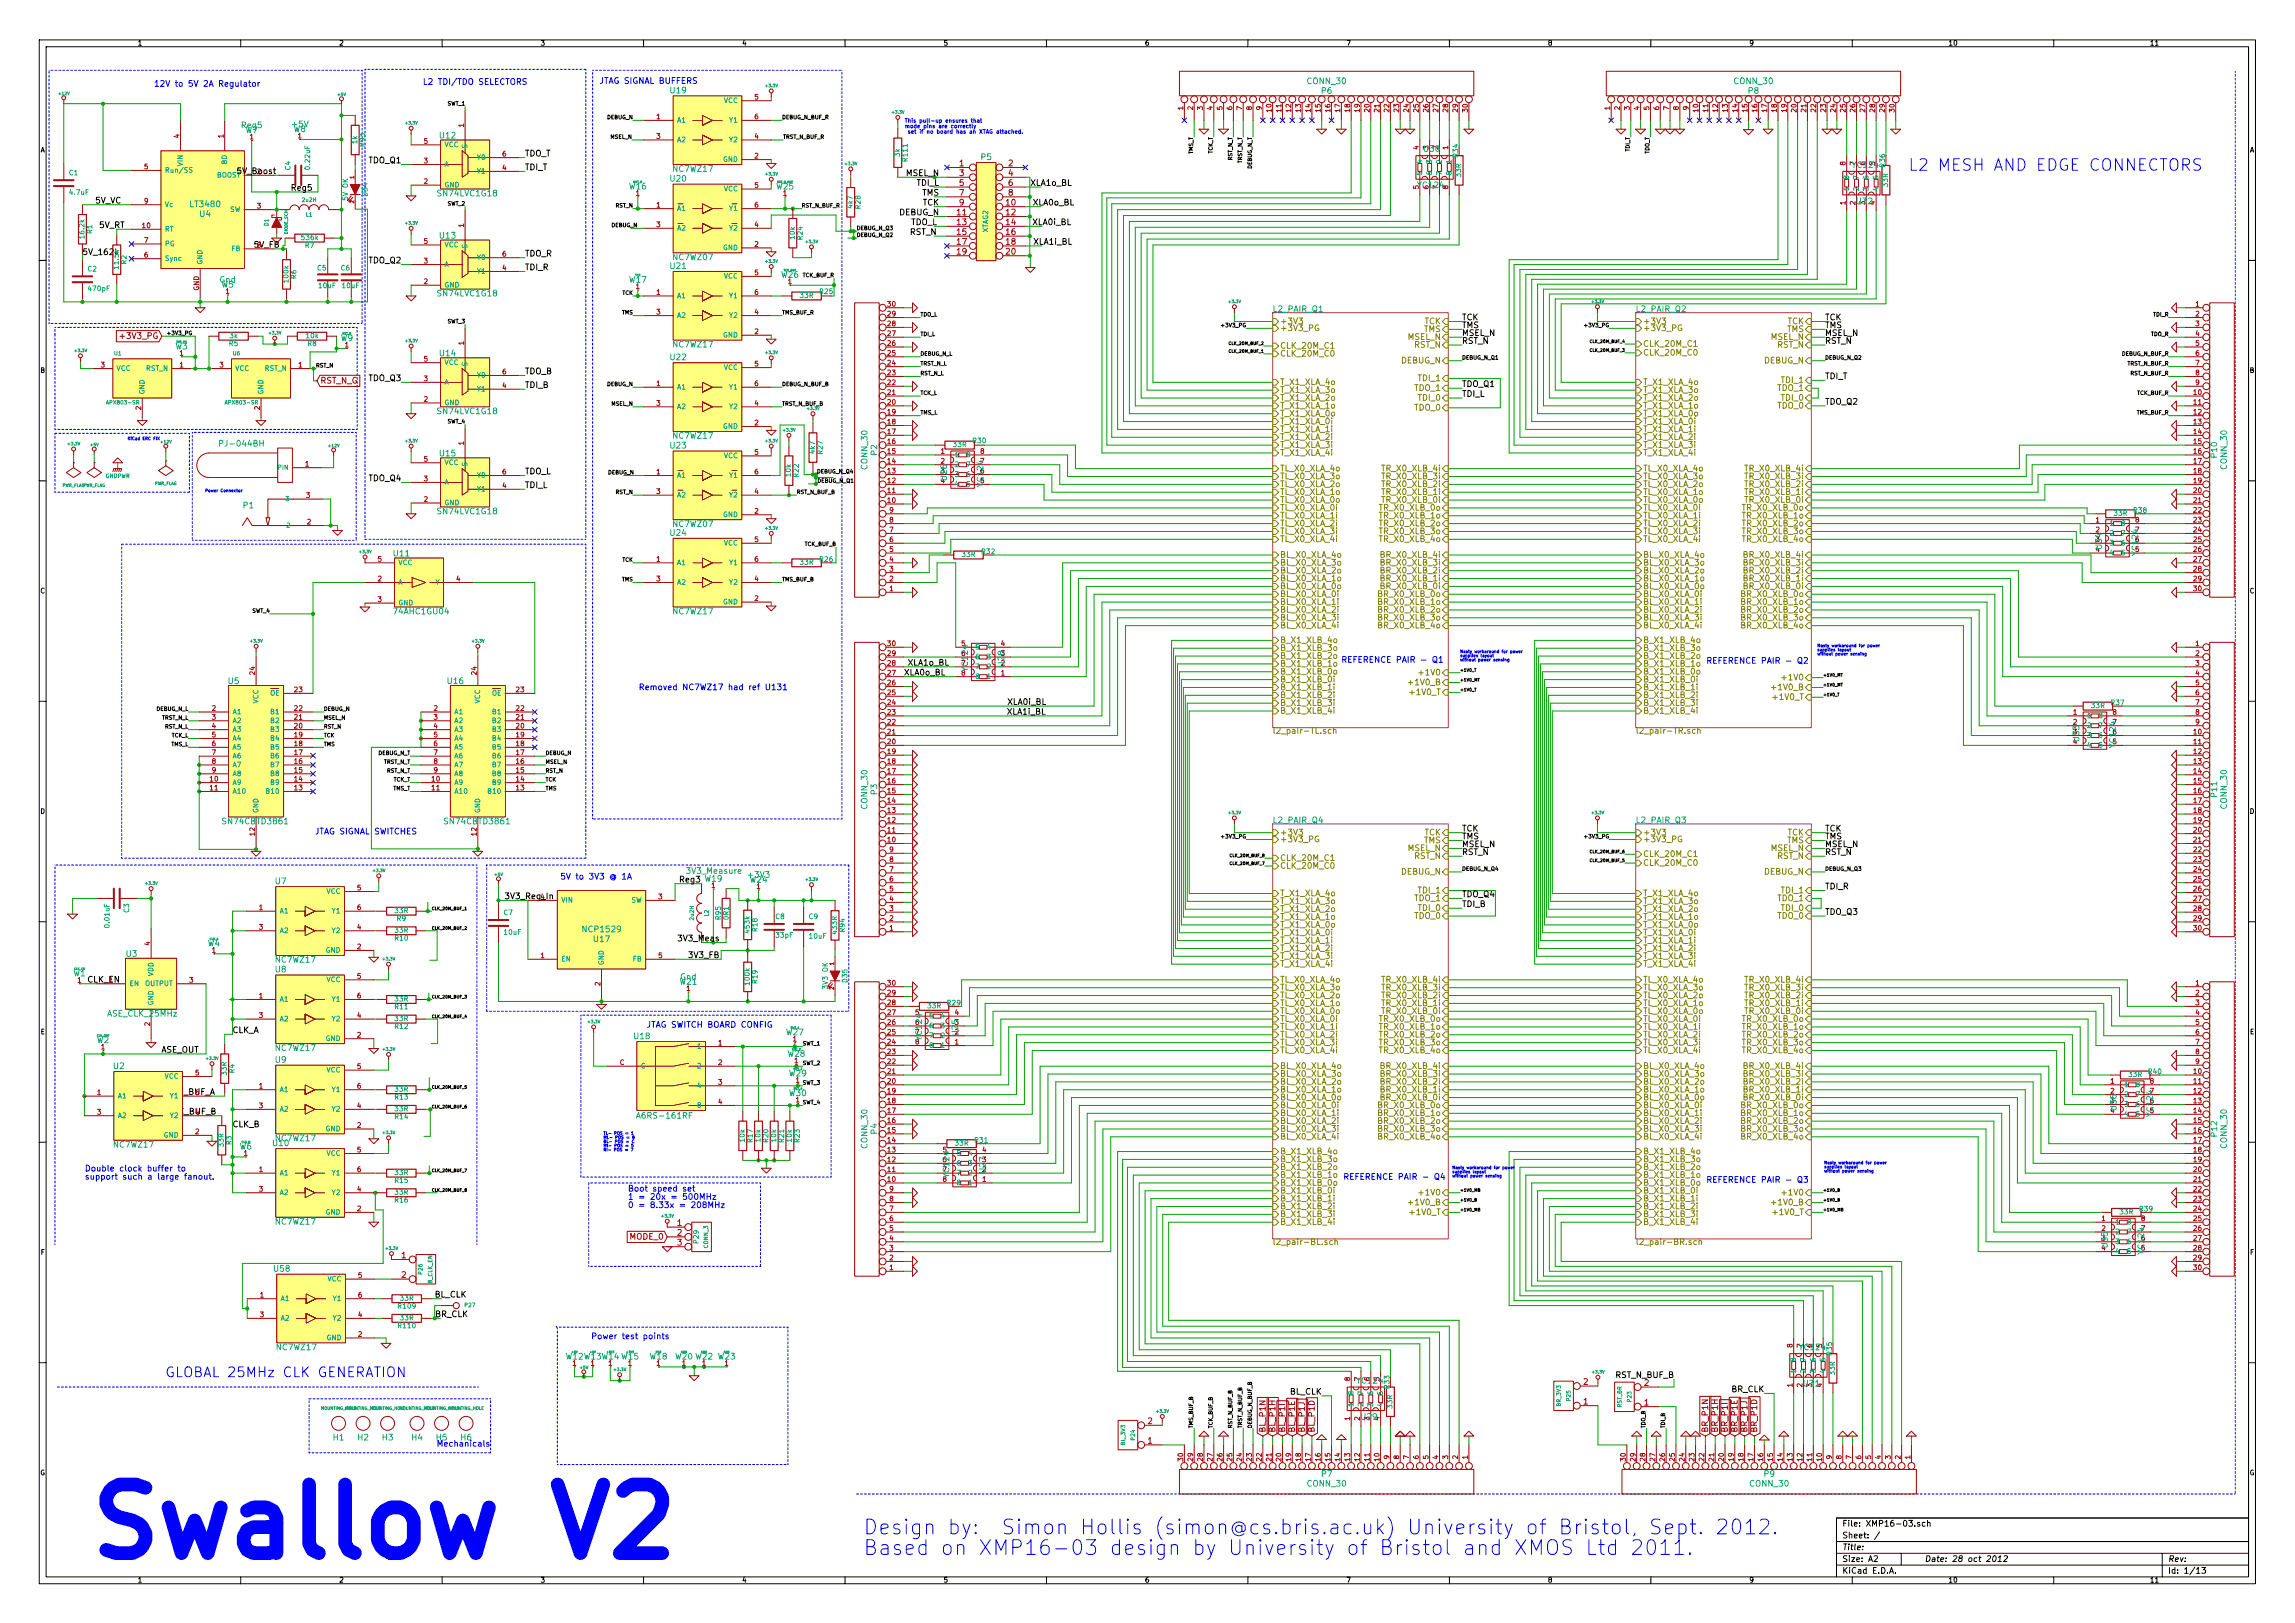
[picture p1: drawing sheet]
<svg xmlns="http://www.w3.org/2000/svg" width="594mm" height="420mm" viewBox="0 0 594 420" stroke-linecap="round" stroke-linejoin="round" font-family="sans-serif">
<defs><g id="words">
<text font-size="24.8" fill="#00f" x="24.1" y="403.8">Swallow V2</text>
<g font-size="5.3" fill="#00f">
<text x="223.5" y="397.4">Design by: Simon Hollis (simon@cs.bris.ac.uk) University of Bristol, Sept. 2012.</text>
<text x="223.5" y="402.8">Based on XMP16-03 design by University of Bristol and XMOS Ltd 2011.</text>
</g>
<text font-size="4.2" fill="#00f" x="494" y="44.4">L2 MESH AND EDGE CONNECTORS</text>
<text font-size="3.5" fill="#00f" x="42.8" y="356.7">GLOBAL 25MHz CLK GENERATION</text>
<g font-size="2.1" fill="#00f">
<text x="39.9" y="22.5">12V to 5V 2A Regulator</text>
<text x="109.5" y="22">L2 TDI/TDO SELECTORS</text>
<text x="155.2" y="21.8">JTAG SIGNAL BUFFERS</text>
<text x="347.2" y="171.6">REFERENCE PAIR - Q1</text>
<text x="441.7" y="171.9">REFERENCE PAIR - Q2</text>
<text x="165.4" y="178.7">Removed NC7WZ17 had ref U131</text>
<text x="81.5" y="216.1">JTAG SIGNAL SWITCHES</text>
<text x="145" y="227.8">5V to 3V3 @ 1A</text>
<text x="167.4" y="266.1">JTAG SWITCH BOARD CONFIG</text>
<text x="22" y="303.3">Double clock buffer to</text>
<text x="22" y="305.5">support such a large fanout.</text>
<text x="347.7" y="305.5">REFERENCE PAIR - Q4</text>
<text x="162.6" y="308.5">Boot speed set</text>
<text x="162.6" y="310.7">1 = 20x = 500MHz</text>
<text x="441.7" y="306.2">REFERENCE PAIR - Q3</text>
<text x="162.6" y="312.8">0 = 8.33x = 208MHz</text>
<text x="153" y="346.8">Power test points</text>
<text x="113" y="374.6">Mechanicals</text>
<text x="119.3" y="373">H6</text>
</g>
<g font-size="2.1" fill="#00a0a0">
<text x="338.5" y="21.8">CONN_30</text>
<text x="449" y="21.8">CONN_30</text>
<text x="173.6" y="24.2">U19</text>
<text x="342.1" y="24.4">P6</text>
<text x="452.6" y="24.4">P8</text>
<text x="62.6" y="33.2">Reg5</text>
<text x="63.6" y="34.5">W7</text>
<text x="75.7" y="33">+5V</text>
<text x="76" y="34.3">W8</text>
<text x="113.9" y="35.9">U12</text>
<text x="254" y="41.5">P5</text>
<text x="173.6" y="47.1">U20</text>
<text x="174.4" y="44.5">NC7WZ17</text>
<text x="479.6" y="43.5">YC124</text>
<text x="49.4" y="53.7">LT3480</text>
<text x="113.5" y="50.9">SN74LVC1G18</text>
<text x="162.9" y="49.1">W16</text>
<text x="201" y="49.1">W25</text>
<text x="367.1" y="48.8">YC124</text>
<text x="480.7" y="52.9">U32</text>
<text x="51.7" y="56.2">U4</text>
<text x="113.9" y="61.8">U13</text>
<text x="173.6" y="69.7">U21</text>
<text x="174.4" y="67.4">NC7WZ07</text>
<text x="202.3" y="72">W26</text>
<text x="56.8" y="73.2">Gnd</text>
<text x="57.4" y="74.5">W5</text>
<text x="113.5" y="76.8">SN74LVC1G18</text>
<text x="162.9" y="73.2">W17</text>
<text x="329.4" y="80.8">L2_PAIR_Q1</text>
<text x="423.4" y="80.8">L2_PAIR_Q2</text>
<text x="88.2" y="88.4">W9</text>
<text x="45.4" y="90.5">W3</text>
<text x="113.9" y="92.3">U14</text>
<text x="173.6" y="93.3">U22</text>
<text x="174.4" y="90">NC7WZ17</text>
<text x="113.5" y="107.3">SN74LVC1G18</text>
<text x="174.4" y="113.6">NC7WZ17</text>
<text x="57.5" y="115.7">PJ-044BH</text>
<text x="113.9" y="118.2">U15</text>
<text x="173.6" y="116.2">U23</text>
<text x="227.1" y="117.8" transform="rotate(-90 227.1 117.8)">P2</text>
<text x="574" y="118.4" transform="rotate(-90 574 118.4)">P10</text>
<text x="224.6" y="121.4" transform="rotate(-90 224.6 121.4)">CONN_30</text>
<text x="254.6" y="125.8" transform="rotate(-90 254.6 125.8)">YC124</text>
<text x="576.5" y="121.4" transform="rotate(-90 576.5 121.4)">CONN_30</text>
<text x="63" y="131.7">P1</text>
<text x="113.5" y="133.2">SN74LVC1G18</text>
<text x="174.4" y="136.5">NC7WZ07</text>
<text x="173.6" y="138.8">U24</text>
<text x="553.5" y="143.6" transform="rotate(-90 553.5 143.6)">YC124</text>
<text x="102" y="144.1">U11</text>
<text x="102.1" y="159.1">74AHC1GU04</text>
<text x="174.4" y="159.1">NC7WZ17</text>
<text x="250.6" y="173.6" transform="rotate(-90 250.6 173.6)">YC124</text>
<text x="260" y="172.5" transform="rotate(-90 260 172.5)">U28</text>
<text x="59.1" y="177.1">U5</text>
<text x="115.9" y="177.1">U16</text>
<text x="547.7" y="193.4" transform="rotate(-90 547.7 193.4)">YC124</text>
<text x="224.6" y="209.3" transform="rotate(-90 224.6 209.3)">CONN_30</text>
<text x="227.1" y="205.7" transform="rotate(-90 227.1 205.7)">P3</text>
<text x="574" y="206.3" transform="rotate(-90 574 206.3)">P11</text>
<text x="576.5" y="209.2" transform="rotate(-90 576.5 209.2)">CONN_30</text>
<text x="58.1" y="213.5">SN74CBTD3861</text>
<text x="115.5" y="213.5">SN74CBTD3861</text>
<text x="329.4" y="213.2">L2_PAIR_Q4</text>
<text x="423.4" y="213.2">L2_PAIR_Q3</text>
<text x="178" y="226.3">3V3_Measure</text>
<text x="193.9" y="227.3">+3V3</text>
<text x="71.3" y="228.9">U7</text>
<text x="182.5" y="228.3">W19</text>
<text x="194.2" y="228.6">W24</text>
<text x="53.8" y="245.1">W4</text>
<text x="151.1" y="241.4">NCP1529</text>
<text x="153.8" y="243.9">U17</text>
<text x="32.7" y="247.7">U3</text>
<text x="71.3" y="251.8">U8</text>
<text x="71.5" y="249.3">NC7WZ17</text>
<text x="19" y="252.8">W1</text>
<text x="176" y="255">W21</text>
<text x="176.1" y="253.7">Gnd</text>
<text x="27.9" y="263.2">ASE_CLK_25MHz</text>
<text x="164.2" y="269.1">U18</text>
<text x="203.6" y="268.1">W27</text>
<text x="238.7" y="269.1" transform="rotate(-90 238.7 269.1)">YC124</text>
<text x="248.1" y="268" transform="rotate(-90 248.1 268)">U25</text>
<text x="25.1" y="270.1">W2</text>
<text x="71.3" y="275.2">U9</text>
<text x="71.5" y="272.1">NC7WZ17</text>
<text x="203.9" y="273.7">W28</text>
<text x="29.4" y="276.8">U2</text>
<text x="204.3" y="278.7">W29</text>
<text x="204.3" y="283.8">W30</text>
<text x="165.6" y="289.7">A6RS-161RF</text>
<text x="227.1" y="293.6" transform="rotate(-90 227.1 293.6)">P4</text>
<text x="557.4" y="288.9" transform="rotate(-90 557.4 288.9)">YC124</text>
<text x="29.6" y="297.1">NC7WZ17</text>
<text x="62.1" y="297.7">W6</text>
<text x="70.7" y="296.8">U10</text>
<text x="71.5" y="295.5">NC7WZ17</text>
<text x="224.6" y="297.1" transform="rotate(-90 224.6 297.1)">CONN_30</text>
<text x="574" y="294.1" transform="rotate(-90 574 294.1)">P12</text>
<text x="576.5" y="297.1" transform="rotate(-90 576.5 297.1)">CONN_30</text>
<text x="245.8" y="304.6" transform="rotate(-90 245.8 304.6)">YC124</text>
<text x="255.2" y="303.6" transform="rotate(-90 255.2 303.6)">U27</text>
<text x="71.5" y="317.1">NC7WZ17</text>
<text x="71" y="329.3">U58</text>
<text x="555.1" y="324.5" transform="rotate(-90 555.1 324.5)">YC124</text>
<text x="71.8" y="349.6">NC7WZ17</text>
<text x="146.5" y="352">W12W13W14 W15</text>
<text x="168.2" y="352">W18</text>
<text x="174.9" y="352">W20 W22 W23</text>
<text x="465.9" y="349.6">YC124</text>
<text x="351.4" y="358.2">YC124</text>
<text x="467" y="359">U31</text>
<text x="352.4" y="367.6">U29</text>
<text x="86.3" y="373">H1</text>
<text x="92.6" y="373">H2</text>
<text x="99" y="373">H3</text>
<text x="106.6" y="373">H4</text>
<text x="113" y="373">H5</text>
<text x="342.1" y="382.4">P7</text>
<text x="456.7" y="382.4">P9</text>
<text x="338.5" y="384.9">CONN_30</text>
<text x="453.1" y="384.9">CONN_30</text>
</g>
<g font-size="2.1">
<text x="135.9" y="40.6">TDO_T</text>
<text x="61.7" y="45.1">5V_Boost</text>
<text x="95.4" y="42.3">TDO_Q1</text>
<text x="135.9" y="44.1">TDI_T</text>
<text x="234.5" y="45.6">MSEL_N</text>
<text x="24.6" y="52.7">5V_VC</text>
<text x="75.7" y="49.4">Reg5</text>
<text x="237.2" y="48.2">TDI_L</text>
<text x="238.6" y="50.7">TMS</text>
<text x="238.7" y="53.3">TCK</text>
<text x="266.7" y="48.2">XLA1o_BL</text>
<text x="267.3" y="53.3">XLA0o_BL</text>
<text x="25.7" y="59.1">5V_RT</text>
<text x="232.7" y="55.8">DEBUG_N</text>
<text x="235.6" y="58.3">TDO_L</text>
<text x="267.2" y="58.3">XLA0i_BL</text>
<text x="65.8" y="64.2">5V_FB</text>
<text x="235.5" y="60.9">RST_N</text>
<text x="267.5" y="63.4">XLA1i_BL</text>
<text x="21.3" y="66.1">5V_162k</text>
<text x="95.4" y="68.2">TDO_Q2</text>
<text x="135.9" y="66.5">TDO_R</text>
<text x="135.9" y="70">TDI_R</text>
<text x="378.5" y="83">TCK</text>
<text x="472.4" y="83">TCK</text>
<text x="378.5" y="87">MSEL_N</text>
<text x="378.5" y="89.1">RST_N</text>
<text x="378.5" y="85">TMS</text>
<text x="472.4" y="85">TMS</text>
<text x="472.4" y="89.1">RST_N</text>
<text x="472.4" y="87">MSEL_N</text>
<text x="95.4" y="98.7">TDO_Q3</text>
<text x="135.9" y="96.9">TDO_B</text>
<text x="135.9" y="100.5">TDI_B</text>
<text x="378.5" y="100.2">TDO_Q1</text>
<text x="472.4" y="98.2">TDI_T</text>
<text x="378.5" y="102.8">TDI_L</text>
<text x="472.4" y="104.8">TDO_Q2</text>
<text x="95.4" y="124.6">TDO_Q4</text>
<text x="135.9" y="122.9">TDO_L</text>
<text x="135.9" y="126.4">TDI_L</text>
<text x="234.9" y="172.4">XLA1o_BL</text>
<text x="234" y="174.9">XLA0o_BL</text>
<text x="260.6" y="185.1">XLA1i_BL</text>
<text x="260.7" y="182.5">XLA0i_BL</text>
<text x="378.5" y="215.3">TCK</text>
<text x="472.4" y="215.3">TCK</text>
<text x="378.5" y="217.3">TMS</text>
<text x="378.5" y="221.4">RST_N</text>
<text x="378.5" y="219.4">MSEL_N</text>
<text x="472.4" y="219.4">MSEL_N</text>
<text x="472.4" y="221.4">RST_N</text>
<text x="472.4" y="217.3">TMS</text>
<text x="130.6" y="232.8">3V3_Reg_In</text>
<text x="175.8" y="228.5">Reg3</text>
<text x="378.5" y="232.3">TDO_Q4</text>
<text x="472.4" y="230.3">TDI_R</text>
<text x="378.5" y="234.9">TDI_B</text>
<text x="472.4" y="236.9">TDO_Q3</text>
<text x="176" y="243.8">3V3_Meas</text>
<text x="178.1" y="248.1">3V3_FB</text>
<text x="22.6" y="254.4">CLK_EN</text>
<text x="60.2" y="267.5">CLK_A</text>
<text x="41.8" y="272.6">ASE_OUT</text>
<text x="43" y="283.5">CLK_BUF_A</text>
<text x="43.4" y="288.6">CLK_BUF_B</text>
<text x="60.2" y="291.9">CLK_B</text>
<text x="112.5" y="336">BL_CLK</text>
<text x="112.6" y="341">BR_CLK</text>
<text x="418.1" y="356.8">RST_N_BUF_B</text>
<text x="425.6" y="358.8">2</text>
<text x="333.8" y="361.1">BL_CLK</text>
<text x="448.1" y="360.5">BR_CLK</text>
<text x="476.9" y="395.3">File: XMP16-03.sch</text>
<text x="476.9" y="401.4">Title:</text>
<text x="476.9" y="398.3">Sheet: /</text>
<text x="476.9" y="407.5">KiCad E.D.A.</text>
<text x="476.9" y="404.4">Size: A2</text>
<text x="498.2" y="404.4">Date: 28 oct 2012</text>
<text x="561.2" y="404.4">Rev:</text>
<text x="561.2" y="407.5">Id: 1/13</text>
</g>
<g font-size="2.1" fill="#a00000">
<text x="248.3" y="43.1">1</text>
<text x="248.3" y="45.6">3</text>
<text x="261" y="43.1">2</text>
<text x="261" y="45.6">4</text>
<text x="248.3" y="48.2">5</text>
<text x="248.3" y="50.7">7</text>
<text x="248.3" y="53.3">9</text>
<text x="260.5" y="53.3">10</text>
<text x="261" y="48.2">6</text>
<text x="261" y="50.7">8</text>
<text x="247.8" y="55.8">11</text>
<text x="247.8" y="58.3">13</text>
<text x="260.5" y="55.8">12</text>
<text x="260.5" y="58.3">14</text>
<text x="247.8" y="60.9">15</text>
<text x="247.8" y="63.4">17</text>
<text x="247.8" y="66">19</text>
<text x="260.5" y="66">20</text>
<text x="260.5" y="60.9">16</text>
<text x="260.5" y="63.4">18</text>
<text x="31.7" y="87.8">+3V3_PG</text>
<text x="83" y="99.4">RST_N_G</text>
<text x="175.3" y="317.4">1</text>
<text x="163.1" y="321">MODE_0</text>
<text x="175.3" y="320">2</text>
<text x="175.3" y="322.5">3</text>
<text x="103.9" y="325.8">1</text>
<text x="103.9" y="330.9">2</text>
<text x="409.9" y="358.6">2</text>
<text x="409.9" y="363.6">1</text>
<text x="425.6" y="363.9">1</text>
<text x="297.1" y="368.7">2</text>
<text x="327.7" y="370.9" transform="rotate(-90 327.7 370.9)">BL_P1N</text>
<text x="330.2" y="370.9" transform="rotate(-90 330.2 370.9)">BL_P1H</text>
<text x="332.7" y="370.9" transform="rotate(-90 332.7 370.9)">BL_P1I</text>
<text x="335.3" y="370.9" transform="rotate(-90 335.3 370.9)">BL_P1E</text>
<text x="337.8" y="370.9" transform="rotate(-90 337.8 370.9)">BL_P1J</text>
<text x="340.4" y="370.9" transform="rotate(-90 340.4 370.9)">BL_P1D</text>
<text x="442.2" y="370.9" transform="rotate(-90 442.2 370.9)">BR_P1N</text>
<text x="444.8" y="370.9" transform="rotate(-90 444.8 370.9)">BR_P1H</text>
<text x="447.3" y="370.9" transform="rotate(-90 447.3 370.9)">BR_P1I</text>
<text x="449.8" y="370.9" transform="rotate(-90 449.8 370.9)">BR_P1E</text>
<text x="452.4" y="370.9" transform="rotate(-90 452.4 370.9)">BR_P1J</text>
<text x="454.9" y="370.9" transform="rotate(-90 454.9 370.9)">BR_P1D</text>
<text x="297.1" y="373.8">1</text>
</g>
<g font-size="2.1" fill="#808000">
<text x="331.4" y="84">+3V3</text>
<text x="368.6" y="84">TCK</text>
<text x="425.3" y="84">+3V3</text>
<text x="462.6" y="84">TCK</text>
<text x="331.4" y="85.8">+3V3_PG</text>
<text x="364.4" y="88.1">MSEL_N</text>
<text x="368.5" y="86">TMS</text>
<text x="425.3" y="85.8">+3V3_PG</text>
<text x="425.3" y="89.8">CLK_20M_C1</text>
<text x="458.3" y="88.1">MSEL_N</text>
<text x="462.5" y="86">TMS</text>
<text x="331.4" y="90.3">CLK_20M_C1</text>
<text x="331.4" y="92.4">CLK_20M_C0</text>
<text x="362.6" y="94.1">DEBUG_N</text>
<text x="366" y="90.1">RST_N</text>
<text x="425.3" y="92.1">CLK_20M_C0</text>
<text x="456.6" y="94.1">DEBUG_N</text>
<text x="460" y="90.1">RST_N</text>
<text x="331.4" y="101.8">T_X1_XLA_3o</text>
<text x="331.4" y="99.7">T_X1_XLA_4o</text>
<text x="366.1" y="101.3">TDO_1</text>
<text x="367.2" y="98.7">TDI_1</text>
<text x="425.3" y="101.8">T_X1_XLA_3o</text>
<text x="425.3" y="99.7">T_X1_XLA_4o</text>
<text x="460.1" y="101.3">TDO_1</text>
<text x="461.2" y="99.2">TDI_1</text>
<text x="331.4" y="107.9">T_X1_XLA_0o</text>
<text x="331.4" y="103.8">T_X1_XLA_2o</text>
<text x="331.4" y="105.8">T_X1_XLA_1o</text>
<text x="366.1" y="106.3">TDO_0</text>
<text x="367.2" y="103.8">TDI_0</text>
<text x="425.3" y="107.9">T_X1_XLA_0o</text>
<text x="425.3" y="103.8">T_X1_XLA_2o</text>
<text x="425.3" y="105.8">T_X1_XLA_1o</text>
<text x="460.1" y="105.8">TDO_0</text>
<text x="461.2" y="103.8">TDI_0</text>
<text x="331.4" y="111.9">T_X1_XLA_1i</text>
<text x="331.4" y="114">T_X1_XLA_2i</text>
<text x="331.4" y="109.9">T_X1_XLA_0i</text>
<text x="425.3" y="111.9">T_X1_XLA_1i</text>
<text x="425.3" y="114">T_X1_XLA_2i</text>
<text x="425.3" y="109.9">T_X1_XLA_0i</text>
<text x="331.4" y="118">T_X1_XLA_4i</text>
<text x="331.4" y="116">T_X1_XLA_3i</text>
<text x="425.3" y="118">T_X1_XLA_4i</text>
<text x="425.3" y="116">T_X1_XLA_3i</text>
<text x="331.4" y="122.1">TL_X0_XLA_4o</text>
<text x="331.4" y="124.1">TL_X0_XLA_3o</text>
<text x="358" y="124.1">TR_X0_XLB_3i</text>
<text x="358" y="122.1">TR_X0_XLB_4i</text>
<text x="425.3" y="122.1">TL_X0_XLA_4o</text>
<text x="425.3" y="124.1">TL_X0_XLA_3o</text>
<text x="452" y="124.1">TR_X0_XLB_3i</text>
<text x="452" y="122.1">TR_X0_XLB_4i</text>
<text x="331.4" y="128.2">TL_X0_XLA_1o</text>
<text x="331.4" y="126.2">TL_X0_XLA_2o</text>
<text x="331.4" y="130.2">TL_X0_XLA_0o</text>
<text x="358" y="130.2">TR_X0_XLB_0i</text>
<text x="358" y="126.2">TR_X0_XLB_2i</text>
<text x="358" y="128.2">TR_X0_XLB_1i</text>
<text x="425.3" y="128.2">TL_X0_XLA_1o</text>
<text x="425.3" y="126.2">TL_X0_XLA_2o</text>
<text x="425.3" y="130.2">TL_X0_XLA_0o</text>
<text x="452" y="130.2">TR_X0_XLB_0i</text>
<text x="452" y="126.2">TR_X0_XLB_2i</text>
<text x="452" y="128.2">TR_X0_XLB_1i</text>
<text x="331.4" y="132.2">TL_X0_XLA_0i</text>
<text x="331.4" y="136.3">TL_X0_XLA_2i</text>
<text x="331.4" y="134.3">TL_X0_XLA_1i</text>
<text x="357.3" y="134.3">TR_X0_XLB_1o</text>
<text x="357.3" y="136.3">TR_X0_XLB_2o</text>
<text x="357.3" y="132.2">TR_X0_XLB_0o</text>
<text x="425.3" y="132.2">TL_X0_XLA_0i</text>
<text x="425.3" y="136.3">TL_X0_XLA_2i</text>
<text x="425.3" y="134.3">TL_X0_XLA_1i</text>
<text x="451.3" y="134.3">TR_X0_XLB_1o</text>
<text x="451.3" y="136.3">TR_X0_XLB_2o</text>
<text x="451.3" y="132.2">TR_X0_XLB_0o</text>
<text x="331.4" y="138.3">TL_X0_XLA_3i</text>
<text x="331.4" y="140.4">TL_X0_XLA_4i</text>
<text x="357.3" y="140.4">TR_X0_XLB_4o</text>
<text x="357.3" y="138.3">TR_X0_XLB_3o</text>
<text x="425.3" y="138.3">TL_X0_XLA_3i</text>
<text x="425.3" y="140.4">TL_X0_XLA_4i</text>
<text x="451.3" y="140.4">TR_X0_XLB_4o</text>
<text x="451.3" y="138.3">TR_X0_XLB_3o</text>
<text x="331.4" y="148.5">BL_X0_XLA_2o</text>
<text x="331.4" y="146.5">BL_X0_XLA_3o</text>
<text x="331.4" y="144.4">BL_X0_XLA_4o</text>
<text x="357.8" y="144.4">BR_X0_XLB_4i</text>
<text x="357.8" y="146.5">BR_X0_XLB_3i</text>
<text x="357.8" y="148.5">BR_X0_XLB_2i</text>
<text x="425.3" y="148.5">BL_X0_XLA_2o</text>
<text x="425.3" y="146.5">BL_X0_XLA_3o</text>
<text x="425.3" y="144.4">BL_X0_XLA_4o</text>
<text x="451.7" y="144.4">BR_X0_XLB_4i</text>
<text x="451.7" y="146.5">BR_X0_XLB_3i</text>
<text x="451.7" y="148.5">BR_X0_XLB_2i</text>
<text x="331.4" y="154.6">BL_X0_XLA_0i</text>
<text x="331.4" y="152.6">BL_X0_XLA_0o</text>
<text x="331.4" y="150.5">BL_X0_XLA_1o</text>
<text x="357" y="154.6">BR_X0_XLB_0o</text>
<text x="357.8" y="150.5">BR_X0_XLB_1i</text>
<text x="357.8" y="152.6">BR_X0_XLB_0i</text>
<text x="425.3" y="154.6">BL_X0_XLA_0i</text>
<text x="425.3" y="152.6">BL_X0_XLA_0o</text>
<text x="425.3" y="150.5">BL_X0_XLA_1o</text>
<text x="451" y="154.6">BR_X0_XLB_0o</text>
<text x="451.7" y="150.5">BR_X0_XLB_1i</text>
<text x="451.7" y="152.6">BR_X0_XLB_0i</text>
<text x="331.4" y="160.7">BL_X0_XLA_3i</text>
<text x="331.4" y="156.6">BL_X0_XLA_1i</text>
<text x="331.4" y="158.7">BL_X0_XLA_2i</text>
<text x="357" y="158.7">BR_X0_XLB_2o</text>
<text x="357" y="156.6">BR_X0_XLB_1o</text>
<text x="357" y="160.7">BR_X0_XLB_3o</text>
<text x="425.3" y="160.7">BL_X0_XLA_3i</text>
<text x="425.3" y="156.6">BL_X0_XLA_1i</text>
<text x="425.3" y="158.7">BL_X0_XLA_2i</text>
<text x="451" y="158.7">BR_X0_XLB_2o</text>
<text x="451" y="156.6">BR_X0_XLB_1o</text>
<text x="451" y="160.7">BR_X0_XLB_3o</text>
<text x="331.4" y="166.5">B_X1_XLB_4o</text>
<text x="331.4" y="162.7">BL_X0_XLA_4i</text>
<text x="357" y="162.7">BR_X0_XLB_4o</text>
<text x="425.3" y="166.5">B_X1_XLB_4o</text>
<text x="425.3" y="162.7">BL_X0_XLA_4i</text>
<text x="451" y="162.7">BR_X0_XLB_4o</text>
<text x="331.4" y="168.6">B_X1_XLB_3o</text>
<text x="331.4" y="172.6">B_X1_XLB_1o</text>
<text x="331.4" y="170.6">B_X1_XLB_2o</text>
<text x="425.3" y="168.6">B_X1_XLB_3o</text>
<text x="425.3" y="172.6">B_X1_XLB_1o</text>
<text x="425.3" y="170.6">B_X1_XLB_2o</text>
<text x="331.4" y="174.7">B_X1_XLB_0o</text>
<text x="331.4" y="176.7">B_X1_XLB_0i</text>
<text x="331.4" y="178.7">B_X1_XLB_1i</text>
<text x="365.3" y="177.5">+1V0_B</text>
<text x="368" y="174.9">+1V0</text>
<text x="425.3" y="174.7">B_X1_XLB_0o</text>
<text x="425.3" y="176.7">B_X1_XLB_0i</text>
<text x="425.3" y="178.7">B_X1_XLB_1i</text>
<text x="459.2" y="178.7">+1V0_B</text>
<text x="461.9" y="176.2">+1V0</text>
<text x="331.4" y="180.8">B_X1_XLB_2i</text>
<text x="331.4" y="182.8">B_X1_XLB_3i</text>
<text x="331.4" y="184.8">B_X1_XLB_4i</text>
<text x="365.5" y="180">+1V0_T</text>
<text x="425.3" y="180.8">B_X1_XLB_2i</text>
<text x="425.3" y="182.8">B_X1_XLB_3i</text>
<text x="425.3" y="184.8">B_X1_XLB_4i</text>
<text x="459.5" y="181.3">+1V0_T</text>
<text x="329.4" y="190">l2_pair-TL.sch</text>
<text x="423.4" y="190">l2_pair-TR.sch</text>
<text x="331.4" y="216.3">+3V3</text>
<text x="331.4" y="218.1">+3V3_PG</text>
<text x="364.4" y="220.4">MSEL_N</text>
<text x="368.5" y="218.4">TMS</text>
<text x="368.6" y="216.3">TCK</text>
<text x="425.3" y="216.3">+3V3</text>
<text x="425.3" y="218.1">+3V3_PG</text>
<text x="425.3" y="221.9">CLK_20M_C1</text>
<text x="458.3" y="220.4">MSEL_N</text>
<text x="462.5" y="218.4">TMS</text>
<text x="462.6" y="216.3">TCK</text>
<text x="331.4" y="222.9">CLK_20M_C1</text>
<text x="331.4" y="225">CLK_20M_C0</text>
<text x="362.6" y="226.5">DEBUG_N</text>
<text x="366" y="222.4">RST_N</text>
<text x="425.3" y="224.2">CLK_20M_C0</text>
<text x="456.6" y="226.5">DEBUG_N</text>
<text x="460" y="222.4">RST_N</text>
<text x="331.4" y="232.1">T_X1_XLA_4o</text>
<text x="366.1" y="233.3">TDO_1</text>
<text x="367.2" y="231.3">TDI_1</text>
<text x="425.3" y="232.1">T_X1_XLA_4o</text>
<text x="460.1" y="233.3">TDO_1</text>
<text x="461.2" y="231.3">TDI_1</text>
<text x="331.4" y="236.1">T_X1_XLA_2o</text>
<text x="331.4" y="238.2">T_X1_XLA_1o</text>
<text x="331.4" y="234.1">T_X1_XLA_3o</text>
<text x="366.1" y="237.9">TDO_0</text>
<text x="367.2" y="235.9">TDI_0</text>
<text x="425.3" y="236.1">T_X1_XLA_2o</text>
<text x="425.3" y="238.2">T_X1_XLA_1o</text>
<text x="425.3" y="234.1">T_X1_XLA_3o</text>
<text x="460.1" y="237.9">TDO_0</text>
<text x="461.2" y="235.9">TDI_0</text>
<text x="331.4" y="244.3">T_X1_XLA_1i</text>
<text x="331.4" y="242.2">T_X1_XLA_0i</text>
<text x="331.4" y="240.2">T_X1_XLA_0o</text>
<text x="425.3" y="244.3">T_X1_XLA_1i</text>
<text x="425.3" y="242.2">T_X1_XLA_0i</text>
<text x="425.3" y="240.2">T_X1_XLA_0o</text>
<text x="331.4" y="250.4">T_X1_XLA_4i</text>
<text x="331.4" y="248.3">T_X1_XLA_3i</text>
<text x="331.4" y="246.3">T_X1_XLA_2i</text>
<text x="425.3" y="250.4">T_X1_XLA_4i</text>
<text x="425.3" y="248.3">T_X1_XLA_3i</text>
<text x="425.3" y="246.3">T_X1_XLA_2i</text>
<text x="331.4" y="254.4">TL_X0_XLA_4o</text>
<text x="331.4" y="256.5">TL_X0_XLA_3o</text>
<text x="358" y="256.5">TR_X0_XLB_3i</text>
<text x="358" y="254.4">TR_X0_XLB_4i</text>
<text x="425.3" y="254.4">TL_X0_XLA_4o</text>
<text x="425.3" y="256.5">TL_X0_XLA_3o</text>
<text x="452" y="256.5">TR_X0_XLB_3i</text>
<text x="452" y="254.4">TR_X0_XLB_4i</text>
<text x="331.4" y="260.5">TL_X0_XLA_1o</text>
<text x="331.4" y="258.5">TL_X0_XLA_2o</text>
<text x="331.4" y="262.6">TL_X0_XLA_0o</text>
<text x="358" y="262.6">TR_X0_XLB_0i</text>
<text x="358" y="258.5">TR_X0_XLB_2i</text>
<text x="358" y="260.5">TR_X0_XLB_1i</text>
<text x="425.3" y="260.5">TL_X0_XLA_1o</text>
<text x="425.3" y="258.5">TL_X0_XLA_2o</text>
<text x="425.3" y="262.6">TL_X0_XLA_0o</text>
<text x="452" y="262.6">TR_X0_XLB_0i</text>
<text x="452" y="258.5">TR_X0_XLB_2i</text>
<text x="452" y="260.5">TR_X0_XLB_1i</text>
<text x="331.4" y="264.6">TL_X0_XLA_0i</text>
<text x="331.4" y="268.6">TL_X0_XLA_2i</text>
<text x="331.4" y="266.6">TL_X0_XLA_1i</text>
<text x="357.3" y="266.6">TR_X0_XLB_1o</text>
<text x="357.3" y="268.6">TR_X0_XLB_2o</text>
<text x="357.3" y="264.6">TR_X0_XLB_0o</text>
<text x="425.3" y="264.6">TL_X0_XLA_0i</text>
<text x="425.3" y="268.6">TL_X0_XLA_2i</text>
<text x="425.3" y="266.6">TL_X0_XLA_1i</text>
<text x="451.3" y="266.6">TR_X0_XLB_1o</text>
<text x="451.3" y="268.6">TR_X0_XLB_2o</text>
<text x="451.3" y="264.6">TR_X0_XLB_0o</text>
<text x="331.4" y="270.7">TL_X0_XLA_3i</text>
<text x="331.4" y="272.7">TL_X0_XLA_4i</text>
<text x="357.3" y="272.7">TR_X0_XLB_4o</text>
<text x="357.3" y="270.7">TR_X0_XLB_3o</text>
<text x="425.3" y="270.7">TL_X0_XLA_3i</text>
<text x="425.3" y="272.7">TL_X0_XLA_4i</text>
<text x="451.3" y="272.7">TR_X0_XLB_4o</text>
<text x="451.3" y="270.7">TR_X0_XLB_3o</text>
<text x="331.4" y="280.8">BL_X0_XLA_2o</text>
<text x="331.4" y="278.8">BL_X0_XLA_3o</text>
<text x="331.4" y="276.8">BL_X0_XLA_4o</text>
<text x="357.8" y="276.8">BR_X0_XLB_4i</text>
<text x="357.8" y="278.8">BR_X0_XLB_3i</text>
<text x="357.8" y="280.8">BR_X0_XLB_2i</text>
<text x="425.3" y="280.8">BL_X0_XLA_2o</text>
<text x="425.3" y="278.8">BL_X0_XLA_3o</text>
<text x="425.3" y="276.8">BL_X0_XLA_4o</text>
<text x="451.7" y="276.8">BR_X0_XLB_4i</text>
<text x="451.7" y="278.8">BR_X0_XLB_3i</text>
<text x="451.7" y="280.8">BR_X0_XLB_2i</text>
<text x="331.4" y="286.9">BL_X0_XLA_0i</text>
<text x="331.4" y="284.9">BL_X0_XLA_0o</text>
<text x="331.4" y="282.9">BL_X0_XLA_1o</text>
<text x="357" y="286.9">BR_X0_XLB_0o</text>
<text x="357.8" y="282.9">BR_X0_XLB_1i</text>
<text x="357.8" y="284.9">BR_X0_XLB_0i</text>
<text x="425.3" y="286.9">BL_X0_XLA_0i</text>
<text x="425.3" y="284.9">BL_X0_XLA_0o</text>
<text x="425.3" y="282.9">BL_X0_XLA_1o</text>
<text x="451" y="286.9">BR_X0_XLB_0o</text>
<text x="451.7" y="282.9">BR_X0_XLB_1i</text>
<text x="451.7" y="284.9">BR_X0_XLB_0i</text>
<text x="331.4" y="293">BL_X0_XLA_3i</text>
<text x="331.4" y="289">BL_X0_XLA_1i</text>
<text x="331.4" y="291">BL_X0_XLA_2i</text>
<text x="357" y="291">BR_X0_XLB_2o</text>
<text x="357" y="289">BR_X0_XLB_1o</text>
<text x="357" y="293">BR_X0_XLB_3o</text>
<text x="425.3" y="293">BL_X0_XLA_3i</text>
<text x="425.3" y="289">BL_X0_XLA_1i</text>
<text x="425.3" y="291">BL_X0_XLA_2i</text>
<text x="451" y="291">BR_X0_XLB_2o</text>
<text x="451" y="289">BR_X0_XLB_1o</text>
<text x="451" y="293">BR_X0_XLB_3o</text>
<text x="331.4" y="298.9">B_X1_XLB_4o</text>
<text x="331.4" y="295.1">BL_X0_XLA_4i</text>
<text x="357" y="295.1">BR_X0_XLB_4o</text>
<text x="425.3" y="295.1">BL_X0_XLA_4i</text>
<text x="425.3" y="298.9">B_X1_XLB_4o</text>
<text x="451" y="295.1">BR_X0_XLB_4o</text>
<text x="331.4" y="300.9">B_X1_XLB_3o</text>
<text x="331.4" y="305">B_X1_XLB_1o</text>
<text x="331.4" y="302.9">B_X1_XLB_2o</text>
<text x="425.3" y="300.9">B_X1_XLB_3o</text>
<text x="425.3" y="305">B_X1_XLB_1o</text>
<text x="425.3" y="302.9">B_X1_XLB_2o</text>
<text x="331.4" y="307">B_X1_XLB_0o</text>
<text x="331.4" y="309">B_X1_XLB_0i</text>
<text x="331.4" y="311.1">B_X1_XLB_1i</text>
<text x="368" y="309.5">+1V0</text>
<text x="425.3" y="307">B_X1_XLB_0o</text>
<text x="425.3" y="309">B_X1_XLB_0i</text>
<text x="425.3" y="311.1">B_X1_XLB_1i</text>
<text x="461.9" y="309.5">+1V0</text>
<text x="331.4" y="313.1">B_X1_XLB_2i</text>
<text x="331.4" y="315.1">B_X1_XLB_3i</text>
<text x="331.4" y="317.2">B_X1_XLB_4i</text>
<text x="365.3" y="312.1">+1V0_B</text>
<text x="365.5" y="314.6">+1V0_T</text>
<text x="425.3" y="313.1">B_X1_XLB_2i</text>
<text x="425.3" y="315.1">B_X1_XLB_3i</text>
<text x="425.3" y="317.2">B_X1_XLB_4i</text>
<text x="459.2" y="312.1">+1V0_B</text>
<text x="459.5" y="314.6">+1V0_T</text>
<text x="329.4" y="322.3">l2_pair-BL.sch</text>
<text x="423.4" y="322.3">l2_pair-BR.sch</text>
</g>
<g font-size="1.8">
<text x="35.8" y="11.9">1</text>
<text x="87.9" y="11.9">2</text>
<text x="140.1" y="11.9">3</text>
<text x="192.2" y="11.9">4</text>
<text x="244.3" y="11.9">5</text>
<text x="296.5" y="11.9">6</text>
<text x="348.6" y="11.9">7</text>
<text x="400.8" y="11.9">8</text>
<text x="452.9" y="11.9">9</text>
<text x="504.6" y="11.9">10</text>
<text x="556.7" y="11.9">11</text>
<text x="10.4" y="39.5">A</text>
<text x="582.3" y="39.5">A</text>
<text x="66.6" y="45.1">2</text>
<text x="10.4" y="96.6">B</text>
<text x="582.3" y="96.6">B</text>
<text x="10.4" y="153.7">C</text>
<text x="582.3" y="153.7">C</text>
<text x="10.4" y="210.7">D</text>
<text x="582.3" y="210.7">D</text>
<text x="10.5" y="267.8">E</text>
<text x="582.4" y="267.8">E</text>
<text x="10.5" y="324.9">F</text>
<text x="582.4" y="324.9">F</text>
<text x="10.4" y="382">G</text>
<text x="582.3" y="382">G</text>
<text x="35.8" y="409.7">1</text>
<text x="87.9" y="409.7">2</text>
<text x="140.1" y="409.7">3</text>
<text x="192.2" y="409.7">4</text>
<text x="244.3" y="409.7">5</text>
<text x="296.5" y="409.7">6</text>
<text x="348.6" y="409.7">7</text>
<text x="400.8" y="409.7">8</text>
<text x="452.9" y="409.7">9</text>
<text x="504.6" y="409.7">10</text>
<text x="556.7" y="409.7">11</text>
</g>
<g font-size="1.8" fill="#00a0a0">
<text x="187.3" y="26.7">VCC</text>
<text x="175.3" y="31.8">A1</text>
<text x="188.8" y="31.8">Y1</text>
<text x="92.5" y="37.2" transform="rotate(-90 92.5 37.2)">1k</text>
<text x="94.5" y="37.9" transform="rotate(-90 94.5 37.9)">R93</text>
<text x="115.1" y="38.1">VCC</text>
<text x="121" y="38.4" transform="rotate(-90 121 38.4)">S</text>
<text x="123.6" y="41.4">Y0</text>
<text x="175.3" y="36.9">A2</text>
<text x="187.1" y="42">GND</text>
<text x="188.8" y="36.9">Y2</text>
<text x="233" y="40.5" transform="rotate(-90 233 40.5)">3k</text>
<text x="235" y="41.6" transform="rotate(-90 235 41.6)">R111</text>
<text x="369.8" y="38.7" transform="rotate(-90 369.8 38.7)">3</text>
<text x="372.4" y="38.7" transform="rotate(-90 372.4 38.7)">2</text>
<text x="377.5" y="40.7" transform="rotate(-90 377.5 40.7)">R34</text>
<text x="17.9" y="45.4">C1</text>
<text x="42.7" y="44.7">Run/SS</text>
<text x="47.4" y="43" transform="rotate(-90 47.4 43)">VIN</text>
<text x="55.9" y="46">BOOST</text>
<text x="58.8" y="42.6" transform="rotate(-90 58.8 42.6)">BD</text>
<text x="75.2" y="44" transform="rotate(-90 75.2 44)">C4</text>
<text x="80.3" y="43.7" transform="rotate(-90 80.3 43.7)">0.22uF</text>
<text x="115.1" y="43.2">A</text>
<text x="123.6" y="45">Y1</text>
<text x="368.2" y="45.5" transform="rotate(-90 368.2 45.5)">5</text>
<text x="368.2" y="42.2" transform="rotate(-90 368.2 42.2)">4</text>
<text x="370.7" y="45.5" transform="rotate(-90 370.7 45.5)">6</text>
<text x="370.7" y="42.2" transform="rotate(-90 370.7 42.2)">3</text>
<text x="373.3" y="45.5" transform="rotate(-90 373.3 45.5)">7</text>
<text x="373.3" y="42.2" transform="rotate(-90 373.3 42.2)">2</text>
<text x="375.8" y="45.5" transform="rotate(-90 375.8 45.5)">8</text>
<text x="375.8" y="42.2" transform="rotate(-90 375.8 42.2)">1</text>
<text x="378.3" y="45.7" transform="rotate(-90 378.3 45.7)">33R</text>
<text x="478.7" y="46.3" transform="rotate(-90 478.7 46.3)">8</text>
<text x="480.3" y="42.8" transform="rotate(-90 480.3 42.8)">7</text>
<text x="481.2" y="46.3" transform="rotate(-90 481.2 46.3)">7</text>
<text x="483.7" y="46.3" transform="rotate(-90 483.7 46.3)">6</text>
<text x="486.3" y="46.3" transform="rotate(-90 486.3 46.3)">5</text>
<text x="488" y="43.2" transform="rotate(-90 488 43.2)">R36</text>
<text x="18.1" y="50.5">4.7uF</text>
<text x="42.7" y="53.6">Vc</text>
<text x="90.1" y="51.7" transform="rotate(-90 90.1 51.7)">5V OK</text>
<text x="95.2" y="50.7" transform="rotate(-90 95.2 50.7)">D34</text>
<text x="115.1" y="48.6">GND</text>
<text x="164.6" y="50.7">1</text>
<text x="187.3" y="49.6">VCC</text>
<text x="220.8" y="53.8" transform="rotate(-90 220.8 53.8)">4k7</text>
<text x="222.8" y="54" transform="rotate(-90 222.8 54)">R28</text>
<text x="367.3" y="48.9" transform="rotate(-90 367.3 48.9)">5</text>
<text x="374.9" y="48.9" transform="rotate(-90 374.9 48.9)">8</text>
<text x="478.7" y="49.5" transform="rotate(-90 478.7 49.5)">1</text>
<text x="481.2" y="49.5" transform="rotate(-90 481.2 49.5)">2</text>
<text x="483.7" y="49.5" transform="rotate(-90 483.7 49.5)">3</text>
<text x="486.3" y="49.5" transform="rotate(-90 486.3 49.5)">4</text>
<text x="488.7" y="48.3" transform="rotate(-90 488.7 48.3)">33R</text>
<text x="42.7" y="60">RT</text>
<text x="59.4" y="54.9">SW</text>
<text x="175.3" y="54.7">A1</text>
<text x="175.3" y="59.7">A2</text>
<text x="188.8" y="59.7">Y2</text>
<text x="188.8" y="54.7">Y1</text>
<text x="21.9" y="61.6" transform="rotate(-90 21.9 61.6)">16.2k</text>
<text x="23.9" y="60.5" transform="rotate(-90 23.9 60.5)">R1</text>
<text x="42.7" y="63.8">PG</text>
<text x="59.9" y="65.1">FB</text>
<text x="78.2" y="62.2">536k</text>
<text x="79" y="64.2">R7</text>
<text x="115.1" y="64.1">VCC</text>
<text x="121" y="64.3" transform="rotate(-90 121 64.3)">S</text>
<text x="187.1" y="64.8">GND</text>
<text x="205.8" y="61.8" transform="rotate(-90 205.8 61.8)">10k</text>
<text x="207.8" y="62" transform="rotate(-90 207.8 62)">R24</text>
<text x="255.8" y="60.2" transform="rotate(-90 255.8 60.2)">XTAG2</text>
<text x="22.7" y="70.3">C2</text>
<text x="30.8" y="69.4" transform="rotate(-90 30.8 69.4)">11.5k</text>
<text x="32.8" y="68.3" transform="rotate(-90 32.8 68.3)">R2</text>
<text x="42.7" y="67.6">Sync</text>
<text x="52.5" y="68.5" transform="rotate(-90 52.5 68.5)">GND</text>
<text x="82.2" y="70.1">C5</text>
<text x="88.3" y="70.1">C6</text>
<text x="115.1" y="69.1">A</text>
<text x="123.6" y="70.9">Y1</text>
<text x="123.6" y="67.4">Y0</text>
<text x="23" y="75.4">470pF</text>
<text x="74.7" y="73" transform="rotate(-90 74.7 73)">100k</text>
<text x="76.8" y="72.2" transform="rotate(-90 76.8 72.2)">R6</text>
<text x="82.6" y="74.6">10uF</text>
<text x="88.7" y="74.6">10uF</text>
<text x="115.1" y="74.5">GND</text>
<text x="164.6" y="74.8">1</text>
<text x="175.3" y="77.3">A1</text>
<text x="187.3" y="72.2">VCC</text>
<text x="188.8" y="77.3">Y1</text>
<text x="207.2" y="77.2">33R</text>
<text x="212.2" y="76.2">R25</text>
<text x="175.3" y="82.3">A2</text>
<text x="188.8" y="82.3">Y2</text>
<text x="59.3" y="89.6">R5</text>
<text x="59.5" y="87.6">3k</text>
<text x="79.3" y="87.6">10k</text>
<text x="79.7" y="89.6">R8</text>
<text x="187.1" y="87.4">GND</text>
<text x="115.1" y="94.5">VCC</text>
<text x="121" y="94.8" transform="rotate(-90 121 94.8)">S</text>
<text x="187.3" y="95.8">VCC</text>
<text x="30.1" y="96.1">VCC</text>
<text x="37.7" y="96.1">RST_N</text>
<text x="60.9" y="96.1">VCC</text>
<text x="68.5" y="96.1">RST_N</text>
<text x="115.1" y="99.6">A</text>
<text x="123.6" y="101.4">Y1</text>
<text x="123.6" y="97.8">Y0</text>
<text x="175.3" y="100.9">A1</text>
<text x="188.8" y="100.9">Y1</text>
<text x="37.5" y="102.1" transform="rotate(-90 37.5 102.1)">GND</text>
<text x="68.2" y="102.1" transform="rotate(-90 68.2 102.1)">GND</text>
<text x="115.1" y="104.9">GND</text>
<text x="175.3" y="106">A2</text>
<text x="188.8" y="106">Y2</text>
<text x="187.1" y="111">GND</text>
<text x="187.3" y="118.7">VCC</text>
<text x="211" y="117.3" transform="rotate(-90 211 117.3)">4k7</text>
<text x="213" y="117.5" transform="rotate(-90 213 117.5)">R27</text>
<text x="246.8" y="115.8">33R</text>
<text x="247.1" y="118.4">1</text>
<text x="250.3" y="118.4">8</text>
<text x="251.9" y="114.8">R30</text>
<text x="115.1" y="125.5">A</text>
<text x="115.1" y="120.4">VCC</text>
<text x="121" y="120.7" transform="rotate(-90 121 120.7)">S</text>
<text x="123.6" y="123.7">Y0</text>
<text x="175.3" y="123.7">A1</text>
<text x="188.8" y="123.7">Y1</text>
<text x="204.8" y="123.3" transform="rotate(-90 204.8 123.3)">10k</text>
<text x="206.8" y="123.5" transform="rotate(-90 206.8 123.5)">R22</text>
<text x="243.6" y="122.6">3</text>
<text x="243.6" y="125.1">4</text>
<text x="247.1" y="120.9">2</text>
<text x="247.1" y="123.5">3</text>
<text x="250.3" y="123.5">6</text>
<text x="250.3" y="120.9">7</text>
<text x="253.8" y="125.1">5</text>
<text x="253.8" y="122.6">6</text>
<text x="253.8" y="120.1">7</text>
<text x="115.1" y="130.9">GND</text>
<text x="123.6" y="127.3">Y1</text>
<text x="175.3" y="128.8">A2</text>
<text x="188.8" y="128.8">Y2</text>
<text x="247.1" y="126">4</text>
<text x="250.3" y="126">5</text>
<text x="187.1" y="133.9">GND</text>
<text x="542.5" y="137.8">2</text>
<text x="546" y="136.2">1</text>
<text x="547.3" y="133.6">33R</text>
<text x="549.2" y="136.2">8</text>
<text x="552.3" y="132.8">R38</text>
<text x="552.8" y="137.8">7</text>
<text x="187.3" y="141.3">VCC</text>
<text x="254.2" y="143.5">R32</text>
<text x="542.5" y="140.4">3</text>
<text x="542.5" y="142.9">4</text>
<text x="546" y="138.7">2</text>
<text x="546" y="141.3">3</text>
<text x="546" y="143.8">4</text>
<text x="549.2" y="143.8">5</text>
<text x="549.2" y="141.3">6</text>
<text x="549.2" y="138.7">7</text>
<text x="552.8" y="142.9">5</text>
<text x="552.8" y="140.4">6</text>
<text x="103.1" y="146.3">VCC</text>
<text x="175.3" y="146.3">A1</text>
<text x="188.8" y="146.3">Y1</text>
<text x="207.2" y="146.3">33R</text>
<text x="212.2" y="145.5">R26</text>
<text x="249.1" y="144.2">33R</text>
<text x="103.1" y="151.4">A</text>
<text x="112.6" y="151.4">Y</text>
<text x="175.3" y="151.4">A2</text>
<text x="188.8" y="151.4">Y2</text>
<text x="103.1" y="156.8">GND</text>
<text x="187.1" y="156.5">GND</text>
<text x="248.9" y="167.3">5</text>
<text x="252.4" y="168.2">5</text>
<text x="252.4" y="170.7">6</text>
<text x="252.4" y="173.3">7</text>
<text x="255.6" y="173.3">2</text>
<text x="255.6" y="170.7">3</text>
<text x="255.6" y="168.2">4</text>
<text x="252.4" y="175.8">8</text>
<text x="255.6" y="175.8">1</text>
<text x="60.2" y="185">A1</text>
<text x="66.9" y="182.2" transform="rotate(-90 66.9 182.2)">VCC</text>
<text x="69.8" y="180.1">OE</text>
<text x="70.1" y="185">B1</text>
<text x="117.6" y="185">A1</text>
<text x="124.3" y="182.2" transform="rotate(-90 124.3 182.2)">VCC</text>
<text x="127.2" y="180.1">OE</text>
<text x="127.5" y="185">B1</text>
<text x="540.2" y="186">1</text>
<text x="541.4" y="183.4">33R</text>
<text x="543.4" y="186">8</text>
<text x="546.5" y="182.6">R37</text>
<text x="60.2" y="187.2">A2</text>
<text x="60.2" y="189.5">A3</text>
<text x="60.2" y="191.8">A4</text>
<text x="70.1" y="189.5">B3</text>
<text x="70.1" y="187.2">B2</text>
<text x="70.1" y="191.8">B4</text>
<text x="117.6" y="187.2">A2</text>
<text x="117.6" y="189.5">A3</text>
<text x="117.6" y="191.8">A4</text>
<text x="127.5" y="189.5">B3</text>
<text x="127.5" y="187.2">B2</text>
<text x="127.5" y="191.8">B4</text>
<text x="536.7" y="190.2">3</text>
<text x="540.2" y="188.5">2</text>
<text x="540.2" y="191.1">3</text>
<text x="543.4" y="191.1">6</text>
<text x="543.4" y="188.5">7</text>
<text x="546.9" y="190.2">6</text>
<text x="546.9" y="187.6">7</text>
<text x="60.2" y="194.1">A5</text>
<text x="60.2" y="196.4">A6</text>
<text x="70.1" y="196.4">B6</text>
<text x="70.1" y="194.1">B5</text>
<text x="117.6" y="194.1">A5</text>
<text x="117.6" y="196.4">A6</text>
<text x="127.5" y="196.4">B6</text>
<text x="127.5" y="194.1">B5</text>
<text x="536.7" y="192.7">4</text>
<text x="540.2" y="193.6">4</text>
<text x="543.4" y="193.6">5</text>
<text x="546.9" y="192.7">5</text>
<text x="60.2" y="198.7">A7</text>
<text x="60.2" y="201">A8</text>
<text x="60.2" y="203.2">A9</text>
<text x="70.1" y="203.2">B9</text>
<text x="70.1" y="201">B8</text>
<text x="70.1" y="198.7">B7</text>
<text x="117.6" y="198.7">A7</text>
<text x="117.6" y="201">A8</text>
<text x="117.6" y="203.2">A9</text>
<text x="127.5" y="203.2">B9</text>
<text x="127.5" y="201">B8</text>
<text x="127.5" y="198.7">B7</text>
<text x="60.2" y="205.5">A10</text>
<text x="69.1" y="205.5">B10</text>
<text x="117.6" y="205.5">A10</text>
<text x="126.5" y="205.5">B10</text>
<text x="66.9" y="210.5" transform="rotate(-90 66.9 210.5)">GND</text>
<text x="124.3" y="210.5" transform="rotate(-90 124.3 210.5)">GND</text>
<text x="84.4" y="231.4">VCC</text>
<text x="145.3" y="233.7">VIN</text>
<text x="163.3" y="233.7">SW</text>
<text x="184.2" y="229.9">1</text>
<text x="28.4" y="239.9" transform="rotate(-90 28.4 239.9)">0.01uF</text>
<text x="33.5" y="236.2" transform="rotate(-90 33.5 236.2)">C3</text>
<text x="72.4" y="236.5">A1</text>
<text x="86" y="236.5">Y1</text>
<text x="102.3" y="236.4">33R</text>
<text x="102.8" y="238.5">R9</text>
<text x="130.4" y="236.9">C7</text>
<text x="186.6" y="238" transform="rotate(-90 186.6 238)">R95</text>
<text x="188.7" y="238" transform="rotate(-90 188.7 238)">0R1</text>
<text x="200.8" y="238">C8</text>
<text x="209.4" y="238">C9</text>
<text x="72.4" y="241.6">A2</text>
<text x="86" y="241.6">Y2</text>
<text x="102.3" y="243.6">R10</text>
<text x="102.3" y="241.5">33R</text>
<text x="130.6" y="242">10uF</text>
<text x="194.1" y="241.4" transform="rotate(-90 194.1 241.4)">453k</text>
<text x="196.1" y="241.1" transform="rotate(-90 196.1 241.1)">R18</text>
<text x="200.9" y="242.8">33pF</text>
<text x="209.6" y="243">10uF</text>
<text x="216.7" y="241.7" transform="rotate(-90 216.7 241.7)">433R</text>
<text x="218.7" y="241.2" transform="rotate(-90 218.7 241.2)">R94</text>
<text x="84.2" y="246.7">GND</text>
<text x="145.3" y="249">EN</text>
<text x="156.3" y="249.9" transform="rotate(-90 156.3 249.9)">GND</text>
<text x="163.8" y="249">FB</text>
<text x="33.5" y="255.3">EN</text>
<text x="37.4" y="255.3">OUTPUT</text>
<text x="39.8" y="252.8" transform="rotate(-90 39.8 252.8)">VDD</text>
<text x="84.4" y="254.3">VCC</text>
<text x="194.1" y="254.9" transform="rotate(-90 194.1 254.9)">100k</text>
<text x="196.1" y="254.5" transform="rotate(-90 196.1 254.5)">R19</text>
<text x="214.3" y="255.8" transform="rotate(-90 214.3 255.8)">3V3 OK</text>
<text x="219.4" y="254.3" transform="rotate(-90 219.4 254.3)">D35</text>
<text x="39.8" y="260.3" transform="rotate(-90 39.8 260.3)">GND</text>
<text x="72.4" y="259.4">A1</text>
<text x="86" y="259.4">Y1</text>
<text x="102.3" y="261.3">R11</text>
<text x="102.3" y="259.3">33R</text>
<text x="237" y="262.8">5</text>
<text x="240.2" y="261.1">33R</text>
<text x="240.5" y="263.7">5</text>
<text x="243.7" y="263.7">4</text>
<text x="245.3" y="260.3">R29</text>
<text x="72.4" y="264.5">A2</text>
<text x="84.2" y="269.5">GND</text>
<text x="86" y="264.5">Y2</text>
<text x="102.3" y="266.4">R12</text>
<text x="102.3" y="264.4">33R</text>
<text x="240.5" y="266.2">6</text>
<text x="240.5" y="268.8">7</text>
<text x="243.7" y="268.8">2</text>
<text x="243.7" y="266.2">3</text>
<text x="180.6" y="271.6">1</text>
<text x="240.5" y="271.3">8</text>
<text x="243.7" y="271.3">1</text>
<text x="42.5" y="279.3">VCC</text>
<text x="58.7" y="278.3" transform="rotate(-90 58.7 278.3)">33R</text>
<text x="60.8" y="277.8" transform="rotate(-90 60.8 277.8)">R4</text>
<text x="84.4" y="277.7">VCC</text>
<text x="165.9" y="276.6">C</text>
<text x="180.6" y="276.6">2</text>
<text x="180.6" y="281.7">4</text>
<text x="549.8" y="281.5">1</text>
<text x="551.1" y="278.9">33R</text>
<text x="553.1" y="281.5">8</text>
<text x="556.2" y="278.1">R40</text>
<text x="30.5" y="284.4">A1</text>
<text x="44.1" y="284.4">Y1</text>
<text x="72.4" y="282.7">A1</text>
<text x="72.4" y="287.8">A2</text>
<text x="86" y="287.8">Y2</text>
<text x="86" y="282.7">Y1</text>
<text x="102.3" y="284.7">R13</text>
<text x="102.3" y="282.7">33R</text>
<text x="102.3" y="287.7">33R</text>
<text x="180.6" y="286.8">8</text>
<text x="546.3" y="285.7">3</text>
<text x="549.8" y="284">2</text>
<text x="549.8" y="286.6">3</text>
<text x="553.1" y="286.6">6</text>
<text x="553.1" y="284">7</text>
<text x="556.6" y="285.7">6</text>
<text x="556.6" y="283.1">7</text>
<text x="30.5" y="289.5">A2</text>
<text x="44.1" y="289.5">Y2</text>
<text x="84.2" y="292.9">GND</text>
<text x="102.3" y="289.8">R14</text>
<text x="546.3" y="288.2">4</text>
<text x="549.8" y="289.1">4</text>
<text x="553.1" y="289.1">5</text>
<text x="556.6" y="288.2">5</text>
<text x="42.3" y="294.6">GND</text>
<text x="58" y="296.8" transform="rotate(-90 58 296.8)">33R</text>
<text x="60" y="296.3" transform="rotate(-90 60 296.3)">R3</text>
<text x="84.4" y="299.3">VCC</text>
<text x="192.8" y="295.5" transform="rotate(-90 192.8 295.5)">10k</text>
<text x="194.9" y="295.7" transform="rotate(-90 194.9 295.7)">R17</text>
<text x="196.9" y="295.5" transform="rotate(-90 196.9 295.5)">10k</text>
<text x="198.9" y="295.7" transform="rotate(-90 198.9 295.7)">R20</text>
<text x="201" y="295.5" transform="rotate(-90 201 295.5)">10k</text>
<text x="203" y="295.7" transform="rotate(-90 203 295.7)">R21</text>
<text x="205" y="295.5" transform="rotate(-90 205 295.5)">10k</text>
<text x="207.1" y="295.7" transform="rotate(-90 207.1 295.7)">R23</text>
<text x="244.1" y="298.4">5</text>
<text x="247.3" y="296.6">33R</text>
<text x="247.6" y="299.3">5</text>
<text x="250.8" y="299.3">4</text>
<text x="252.4" y="295.9">R31</text>
<text x="72.4" y="304.3">A1</text>
<text x="86" y="304.3">Y1</text>
<text x="102.3" y="304.3">33R</text>
<text x="247.6" y="301.8">6</text>
<text x="247.6" y="304.3">7</text>
<text x="250.8" y="304.3">2</text>
<text x="250.8" y="301.8">3</text>
<text x="72.4" y="309.4">A2</text>
<text x="86" y="309.4">Y2</text>
<text x="102.3" y="311.4">R16</text>
<text x="102.3" y="309.3">33R</text>
<text x="102.3" y="306.3">R15</text>
<text x="247.6" y="306.9">8</text>
<text x="250.8" y="306.9">1</text>
<text x="84.2" y="314.5">GND</text>
<text x="547.5" y="317">1</text>
<text x="548.8" y="314.4">33R</text>
<text x="550.8" y="317">8</text>
<text x="553.9" y="313.7">R39</text>
<text x="180.9" y="321.8" transform="rotate(-90 180.9 321.8)">P29</text>
<text x="544" y="321.2">3</text>
<text x="544" y="323.8">4</text>
<text x="547.5" y="319.6">2</text>
<text x="547.5" y="322.1">3</text>
<text x="550.8" y="322.1">6</text>
<text x="550.8" y="319.6">7</text>
<text x="554.3" y="323.8">5</text>
<text x="554.3" y="321.2">6</text>
<text x="554.3" y="318.7">7</text>
<text x="547.5" y="324.7">4</text>
<text x="550.8" y="324.7">5</text>
<text x="84.7" y="331.8">VCC</text>
<text x="72.6" y="336.8">A1</text>
<text x="72.6" y="341.9">A2</text>
<text x="86.2" y="341.9">Y2</text>
<text x="86.2" y="336.8">Y1</text>
<text x="103.2" y="338.8">R109</text>
<text x="103.7" y="336.8">33R</text>
<text x="103.7" y="341.9">33R</text>
<text x="84.5" y="347">GND</text>
<text x="103.2" y="343.9">R110</text>
<text x="148.2" y="353.6">1</text>
<text x="152.9" y="353.6">1</text>
<text x="157.5" y="353.6">1</text>
<text x="162.6" y="353.6">1</text>
<text x="170" y="353.6">1</text>
<text x="464.9" y="352.4" transform="rotate(-90 464.9 352.4)">8</text>
<text x="466.6" y="348.8" transform="rotate(-90 466.6 348.8)">7</text>
<text x="467.5" y="352.4" transform="rotate(-90 467.5 352.4)">7</text>
<text x="470" y="352.4" transform="rotate(-90 470 352.4)">6</text>
<text x="472.6" y="352.4" transform="rotate(-90 472.6 352.4)">5</text>
<text x="474.3" y="350.8" transform="rotate(-90 474.3 350.8)">R35</text>
<text x="352" y="357.5" transform="rotate(-90 352 357.5)">7</text>
<text x="359.7" y="359.4" transform="rotate(-90 359.7 359.4)">R33</text>
<text x="464.9" y="355.6" transform="rotate(-90 464.9 355.6)">1</text>
<text x="467.5" y="355.6" transform="rotate(-90 467.5 355.6)">2</text>
<text x="470" y="355.6" transform="rotate(-90 470 355.6)">3</text>
<text x="471.7" y="359.1" transform="rotate(-90 471.7 359.1)">4</text>
<text x="472.6" y="355.6" transform="rotate(-90 472.6 355.6)">4</text>
<text x="475" y="355.9" transform="rotate(-90 475 355.9)">33R</text>
<text x="350.4" y="364.2" transform="rotate(-90 350.4 364.2)">1</text>
<text x="350.4" y="361" transform="rotate(-90 350.4 361)">8</text>
<text x="352.9" y="364.2" transform="rotate(-90 352.9 364.2)">2</text>
<text x="352.9" y="361" transform="rotate(-90 352.9 361)">7</text>
<text x="355.5" y="364.2" transform="rotate(-90 355.5 364.2)">3</text>
<text x="355.5" y="361" transform="rotate(-90 355.5 361)">6</text>
<text x="358" y="364.2" transform="rotate(-90 358 364.2)">4</text>
<text x="358" y="361" transform="rotate(-90 358 361)">5</text>
<text x="360.5" y="364.5" transform="rotate(-90 360.5 364.5)">33R</text>
</g>
<g font-size="1.8" fill="#a00000">
<text x="195.4" y="25.8">5</text>
<text x="306.3" y="28.5" transform="rotate(-90 306.3 28.5)">1</text>
<text x="308.9" y="28.5" transform="rotate(-90 308.9 28.5)">2</text>
<text x="311.4" y="28.5" transform="rotate(-90 311.4 28.5)">3</text>
<text x="313.9" y="28.5" transform="rotate(-90 313.9 28.5)">4</text>
<text x="316.5" y="28.5" transform="rotate(-90 316.5 28.5)">5</text>
<text x="319" y="28.5" transform="rotate(-90 319 28.5)">6</text>
<text x="321.6" y="28.5" transform="rotate(-90 321.6 28.5)">7</text>
<text x="324.1" y="28.5" transform="rotate(-90 324.1 28.5)">8</text>
<text x="326.6" y="28.5" transform="rotate(-90 326.6 28.5)">9</text>
<text x="329.2" y="28.9" transform="rotate(-90 329.2 28.9)">10</text>
<text x="331.7" y="28.9" transform="rotate(-90 331.7 28.9)">11</text>
<text x="334.3" y="28.9" transform="rotate(-90 334.3 28.9)">12</text>
<text x="336.8" y="28.9" transform="rotate(-90 336.8 28.9)">13</text>
<text x="339.3" y="28.9" transform="rotate(-90 339.3 28.9)">14</text>
<text x="341.9" y="28.9" transform="rotate(-90 341.9 28.9)">15</text>
<text x="344.4" y="28.9" transform="rotate(-90 344.4 28.9)">16</text>
<text x="347" y="28.9" transform="rotate(-90 347 28.9)">17</text>
<text x="349.5" y="28.9" transform="rotate(-90 349.5 28.9)">18</text>
<text x="352" y="28.9" transform="rotate(-90 352 28.9)">19</text>
<text x="354.6" y="28.9" transform="rotate(-90 354.6 28.9)">20</text>
<text x="357.1" y="28.9" transform="rotate(-90 357.1 28.9)">21</text>
<text x="359.7" y="28.9" transform="rotate(-90 359.7 28.9)">22</text>
<text x="362.2" y="28.9" transform="rotate(-90 362.2 28.9)">23</text>
<text x="364.7" y="28.9" transform="rotate(-90 364.7 28.9)">24</text>
<text x="367.3" y="28.9" transform="rotate(-90 367.3 28.9)">25</text>
<text x="369.8" y="28.9" transform="rotate(-90 369.8 28.9)">26</text>
<text x="372.4" y="28.9" transform="rotate(-90 372.4 28.9)">27</text>
<text x="374.9" y="28.9" transform="rotate(-90 374.9 28.9)">28</text>
<text x="377.4" y="28.9" transform="rotate(-90 377.4 28.9)">29</text>
<text x="380" y="28.9" transform="rotate(-90 380 28.9)">30</text>
<text x="416.8" y="28.5" transform="rotate(-90 416.8 28.5)">1</text>
<text x="419.4" y="28.5" transform="rotate(-90 419.4 28.5)">2</text>
<text x="421.9" y="28.5" transform="rotate(-90 421.9 28.5)">3</text>
<text x="424.4" y="28.5" transform="rotate(-90 424.4 28.5)">4</text>
<text x="427" y="28.5" transform="rotate(-90 427 28.5)">5</text>
<text x="429.5" y="28.5" transform="rotate(-90 429.5 28.5)">6</text>
<text x="432.1" y="28.5" transform="rotate(-90 432.1 28.5)">7</text>
<text x="434.6" y="28.5" transform="rotate(-90 434.6 28.5)">8</text>
<text x="437.1" y="28.5" transform="rotate(-90 437.1 28.5)">9</text>
<text x="439.7" y="28.9" transform="rotate(-90 439.7 28.9)">10</text>
<text x="442.2" y="28.9" transform="rotate(-90 442.2 28.9)">11</text>
<text x="444.8" y="28.9" transform="rotate(-90 444.8 28.9)">12</text>
<text x="447.3" y="28.9" transform="rotate(-90 447.3 28.9)">13</text>
<text x="449.8" y="28.9" transform="rotate(-90 449.8 28.9)">14</text>
<text x="452.4" y="28.9" transform="rotate(-90 452.4 28.9)">15</text>
<text x="454.9" y="28.9" transform="rotate(-90 454.9 28.9)">16</text>
<text x="457.5" y="28.9" transform="rotate(-90 457.5 28.9)">17</text>
<text x="460" y="28.9" transform="rotate(-90 460 28.9)">18</text>
<text x="462.5" y="28.9" transform="rotate(-90 462.5 28.9)">19</text>
<text x="465.1" y="28.9" transform="rotate(-90 465.1 28.9)">20</text>
<text x="467.6" y="28.9" transform="rotate(-90 467.6 28.9)">21</text>
<text x="470.2" y="28.9" transform="rotate(-90 470.2 28.9)">22</text>
<text x="472.7" y="28.9" transform="rotate(-90 472.7 28.9)">23</text>
<text x="475.2" y="28.9" transform="rotate(-90 475.2 28.9)">24</text>
<text x="477.8" y="28.9" transform="rotate(-90 477.8 28.9)">25</text>
<text x="480.3" y="28.9" transform="rotate(-90 480.3 28.9)">26</text>
<text x="482.9" y="28.9" transform="rotate(-90 482.9 28.9)">27</text>
<text x="485.4" y="28.9" transform="rotate(-90 485.4 28.9)">28</text>
<text x="487.9" y="28.9" transform="rotate(-90 487.9 28.9)">29</text>
<text x="490.5" y="28.9" transform="rotate(-90 490.5 28.9)">30</text>
<text x="46.5" y="35.7" transform="rotate(-90 46.5 35.7)">4</text>
<text x="57.9" y="35.7" transform="rotate(-90 57.9 35.7)">1</text>
<text x="77.1" y="35.9">1</text>
<text x="120.1" y="32.9" transform="rotate(-90 120.1 32.9)">1</text>
<text x="170" y="30.9">1</text>
<text x="170" y="36">3</text>
<text x="195.4" y="36">4</text>
<text x="195.4" y="30.9">6</text>
<text x="64.7" y="36.1">1</text>
<text x="109.8" y="37.3">5</text>
<text x="130.1" y="40.6">6</text>
<text x="195.4" y="41.1">2</text>
<text x="367.3" y="38.7" transform="rotate(-90 367.3 38.7)">4</text>
<text x="374.9" y="38.7" transform="rotate(-90 374.9 38.7)">1</text>
<text x="37.4" y="43.9">5</text>
<text x="109.8" y="47.7">2</text>
<text x="109.8" y="42.3">3</text>
<text x="130.1" y="44.1">4</text>
<text x="477.8" y="42.8" transform="rotate(-90 477.8 42.8)">8</text>
<text x="482.9" y="42.8" transform="rotate(-90 482.9 42.8)">6</text>
<text x="485.4" y="42.8" transform="rotate(-90 485.4 42.8)">5</text>
<text x="37.4" y="52.7">9</text>
<text x="170" y="53.8">1</text>
<text x="195.4" y="48.7">5</text>
<text x="195.4" y="53.8">6</text>
<text x="202.7" y="50.7">1</text>
<text x="369.8" y="48.9" transform="rotate(-90 369.8 48.9)">6</text>
<text x="372.4" y="48.9" transform="rotate(-90 372.4 48.9)">7</text>
<text x="477.8" y="53" transform="rotate(-90 477.8 53)">1</text>
<text x="480.3" y="53" transform="rotate(-90 480.3 53)">2</text>
<text x="482.9" y="53" transform="rotate(-90 482.9 53)">3</text>
<text x="485.4" y="53" transform="rotate(-90 485.4 53)">4</text>
<text x="36.9" y="59.1">10</text>
<text x="66.6" y="54">3</text>
<text x="120.1" y="58.8" transform="rotate(-90 120.1 58.8)">1</text>
<text x="170" y="58.8">3</text>
<text x="195.4" y="58.8">4</text>
<text x="37.4" y="62.9">7</text>
<text x="66.6" y="64.2">8</text>
<text x="109.8" y="63.2">5</text>
<text x="195.4" y="63.9">2</text>
<text x="37.4" y="66.7">6</text>
<text x="109.8" y="68.2">3</text>
<text x="130.1" y="70">4</text>
<text x="130.1" y="66.5">6</text>
<text x="195.4" y="71.3">5</text>
<text x="51.6" y="75.3" transform="rotate(-90 51.6 75.3)">GND</text>
<text x="58.4" y="76.1">1</text>
<text x="109.8" y="73.6">2</text>
<text x="170" y="76.4">1</text>
<text x="195.4" y="76.4">6</text>
<text x="204" y="73.6">1</text>
<text x="170" y="81.4">3</text>
<text x="195.4" y="81.4">4</text>
<text x="229.8" y="79.4">30</text>
<text x="229.8" y="82">29</text>
<text x="568.4" y="79.4">1</text>
<text x="568.4" y="82">2</text>
<text x="89.3" y="90">1</text>
<text x="120.1" y="89.3" transform="rotate(-90 120.1 89.3)">1</text>
<text x="195.4" y="86.5">2</text>
<text x="229.8" y="89.6">26</text>
<text x="229.8" y="87">27</text>
<text x="229.8" y="84.5">28</text>
<text x="568.4" y="84.5">3</text>
<text x="568.4" y="87">4</text>
<text x="568.4" y="89.6">5</text>
<text x="26.1" y="95.2">3</text>
<text x="46.5" y="92.1">1</text>
<text x="46.5" y="95.2">1</text>
<text x="56.9" y="95.2">3</text>
<text x="77.3" y="95.2">1</text>
<text x="109.8" y="93.6">5</text>
<text x="195.4" y="94.9">5</text>
<text x="229.8" y="94.7">24</text>
<text x="229.8" y="92.1">25</text>
<text x="568.4" y="92.1">6</text>
<text x="568.4" y="94.7">7</text>
<text x="109.8" y="98.7">3</text>
<text x="130.1" y="100.5">4</text>
<text x="130.1" y="96.9">6</text>
<text x="170" y="100">1</text>
<text x="195.4" y="100">6</text>
<text x="229.8" y="99.7">22</text>
<text x="229.8" y="97.2">23</text>
<text x="568.4" y="97.2">8</text>
<text x="568.4" y="99.7">9</text>
<text x="36.6" y="106.1" transform="rotate(-90 36.6 106.1)">2</text>
<text x="67.3" y="106.1" transform="rotate(-90 67.3 106.1)">2</text>
<text x="109.8" y="104.1">2</text>
<text x="170" y="105.1">3</text>
<text x="195.4" y="105.1">4</text>
<text x="229.8" y="104.8">20</text>
<text x="229.8" y="102.3">21</text>
<text x="229.8" y="107.4">19</text>
<text x="567.9" y="102.3">10</text>
<text x="567.9" y="104.8">11</text>
<text x="567.9" y="107.4">12</text>
<text x="195.4" y="110.2">2</text>
<text x="229.8" y="112.4">17</text>
<text x="229.8" y="109.9">18</text>
<text x="567.9" y="109.9">13</text>
<text x="567.9" y="112.4">14</text>
<text x="109.8" y="119.5">5</text>
<text x="120.1" y="115.2" transform="rotate(-90 120.1 115.2)">1</text>
<text x="195.4" y="117.8">5</text>
<text x="229.8" y="117.5">15</text>
<text x="229.8" y="115">16</text>
<text x="243.6" y="117.5">1</text>
<text x="253.8" y="117.5">8</text>
<text x="567.9" y="115">15</text>
<text x="567.9" y="117.5">16</text>
<text x="79" y="120.8">1</text>
<text x="109.8" y="124.6">3</text>
<text x="130.1" y="122.9">6</text>
<text x="170" y="122.9">1</text>
<text x="195.4" y="122.9">6</text>
<text x="229.8" y="125.1">12</text>
<text x="229.8" y="122.6">13</text>
<text x="229.8" y="120.1">14</text>
<text x="243.6" y="120.1">2</text>
<text x="567.9" y="120.1">17</text>
<text x="567.9" y="122.6">18</text>
<text x="567.9" y="125.1">19</text>
<text x="79.3" y="128.9">3</text>
<text x="109.8" y="130">2</text>
<text x="130.1" y="126.4">4</text>
<text x="170" y="127.9">3</text>
<text x="195.4" y="127.9">4</text>
<text x="229.8" y="130.2">10</text>
<text x="229.8" y="127.7">11</text>
<text x="567.9" y="127.7">20</text>
<text x="567.9" y="130.2">21</text>
<text x="79.5" y="135.8">2</text>
<text x="195.4" y="133">2</text>
<text x="230.3" y="137.8">7</text>
<text x="230.3" y="135.3">8</text>
<text x="230.3" y="132.8">9</text>
<text x="542.5" y="135.3">1</text>
<text x="552.8" y="135.3">8</text>
<text x="567.9" y="132.8">22</text>
<text x="567.9" y="135.3">23</text>
<text x="567.9" y="137.8">24</text>
<text x="195.4" y="140.4">5</text>
<text x="230.3" y="142.9">5</text>
<text x="230.3" y="140.4">6</text>
<text x="567.9" y="140.4">25</text>
<text x="567.9" y="142.9">26</text>
<text x="97.8" y="145.5">5</text>
<text x="170" y="145.5">1</text>
<text x="195.4" y="145.5">6</text>
<text x="230.3" y="148">3</text>
<text x="230.3" y="145.5">4</text>
<text x="567.9" y="145.5">27</text>
<text x="567.9" y="148">28</text>
<text x="97.8" y="150.5">2</text>
<text x="97.8" y="155.9">3</text>
<text x="118.1" y="150.5">4</text>
<text x="170" y="150.5">3</text>
<text x="195.4" y="155.6">2</text>
<text x="195.4" y="150.5">4</text>
<text x="230.3" y="153.1">1</text>
<text x="230.3" y="150.5">2</text>
<text x="567.9" y="153.1">30</text>
<text x="567.9" y="150.5">29</text>
<text x="229.8" y="167.3">30</text>
<text x="259.1" y="167.3">4</text>
<text x="568.4" y="167.3">1</text>
<text x="229.8" y="172.4">28</text>
<text x="229.8" y="169.8">29</text>
<text x="248.9" y="169.8">6</text>
<text x="248.9" y="172.4">7</text>
<text x="259.1" y="172.4">2</text>
<text x="259.1" y="169.8">3</text>
<text x="568.4" y="169.8">2</text>
<text x="568.4" y="172.4">3</text>
<text x="66" y="174.6" transform="rotate(-90 66 174.6)">24</text>
<text x="76.3" y="179.2">23</text>
<text x="123.4" y="174.6" transform="rotate(-90 123.4 174.6)">24</text>
<text x="133.7" y="179.2">23</text>
<text x="229.8" y="177.5">26</text>
<text x="229.8" y="174.9">27</text>
<text x="248.9" y="174.9">8</text>
<text x="259.1" y="174.9">1</text>
<text x="568.4" y="174.9">4</text>
<text x="568.4" y="177.5">5</text>
<text x="54.9" y="184.1">2</text>
<text x="76.3" y="184.1">22</text>
<text x="112.3" y="184.1">2</text>
<text x="133.7" y="184.1">22</text>
<text x="229.8" y="185.1">23</text>
<text x="229.8" y="182.5">24</text>
<text x="229.8" y="180">25</text>
<text x="536.7" y="185.1">1</text>
<text x="546.9" y="185.1">8</text>
<text x="568.4" y="180">6</text>
<text x="568.4" y="182.5">7</text>
<text x="568.4" y="185.1">8</text>
<text x="54.9" y="186.4">3</text>
<text x="54.9" y="188.6">4</text>
<text x="54.9" y="190.9">5</text>
<text x="76.3" y="188.6">20</text>
<text x="76.3" y="186.4">21</text>
<text x="76.3" y="190.9">19</text>
<text x="112.3" y="186.4">3</text>
<text x="112.3" y="188.6">4</text>
<text x="112.3" y="190.9">5</text>
<text x="133.7" y="188.6">20</text>
<text x="133.7" y="186.4">21</text>
<text x="133.7" y="190.9">19</text>
<text x="229.8" y="190.2">21</text>
<text x="229.8" y="187.6">22</text>
<text x="536.7" y="187.6">2</text>
<text x="567.9" y="190.2">10</text>
<text x="568.4" y="187.6">9</text>
<text x="54.9" y="193.2">6</text>
<text x="54.9" y="195.5">7</text>
<text x="54.9" y="197.8">8</text>
<text x="76.3" y="197.8">16</text>
<text x="76.3" y="195.5">17</text>
<text x="76.3" y="193.2">18</text>
<text x="112.3" y="193.2">6</text>
<text x="112.3" y="195.5">7</text>
<text x="112.3" y="197.8">8</text>
<text x="133.7" y="197.8">16</text>
<text x="133.7" y="195.5">17</text>
<text x="133.7" y="193.2">18</text>
<text x="229.8" y="192.7">20</text>
<text x="229.8" y="197.8">18</text>
<text x="229.8" y="195.2">19</text>
<text x="567.9" y="192.7">11</text>
<text x="567.9" y="195.2">12</text>
<text x="567.9" y="197.8">13</text>
<text x="54.4" y="202.4">10</text>
<text x="54.9" y="200.1">9</text>
<text x="76.3" y="202.4">14</text>
<text x="76.3" y="200.1">15</text>
<text x="111.8" y="202.4">10</text>
<text x="112.3" y="200.1">9</text>
<text x="133.7" y="202.4">14</text>
<text x="133.7" y="200.1">15</text>
<text x="229.8" y="202.9">16</text>
<text x="229.8" y="200.3">17</text>
<text x="567.9" y="200.3">14</text>
<text x="567.9" y="202.9">15</text>
<text x="54.4" y="204.6">11</text>
<text x="76.3" y="204.6">13</text>
<text x="111.8" y="204.6">11</text>
<text x="133.7" y="204.6">13</text>
<text x="229.8" y="207.9">14</text>
<text x="229.8" y="205.4">15</text>
<text x="567.9" y="205.4">16</text>
<text x="567.9" y="207.9">17</text>
<text x="229.8" y="215.6">11</text>
<text x="229.8" y="213">12</text>
<text x="229.8" y="210.5">13</text>
<text x="567.9" y="215.6">20</text>
<text x="567.9" y="210.5">18</text>
<text x="567.9" y="213">19</text>
<text x="66" y="216.3" transform="rotate(-90 66 216.3)">12</text>
<text x="123.4" y="216.3" transform="rotate(-90 123.4 216.3)">12</text>
<text x="229.8" y="218.1">10</text>
<text x="230.3" y="220.6">9</text>
<text x="567.9" y="218.1">21</text>
<text x="567.9" y="220.6">22</text>
<text x="230.3" y="225.7">7</text>
<text x="230.3" y="223.2">8</text>
<text x="567.9" y="223.2">23</text>
<text x="567.9" y="225.7">24</text>
<text x="92.5" y="230.5">5</text>
<text x="140" y="232.8">4</text>
<text x="170.5" y="232.8">3</text>
<text x="195.9" y="230.2">1</text>
<text x="230.3" y="233.3">4</text>
<text x="230.3" y="230.8">5</text>
<text x="230.3" y="228.3">6</text>
<text x="567.9" y="228.3">25</text>
<text x="567.9" y="230.8">26</text>
<text x="567.9" y="233.3">27</text>
<text x="67.1" y="235.6">1</text>
<text x="92.5" y="235.6">6</text>
<text x="230.3" y="238.4">2</text>
<text x="230.3" y="235.9">3</text>
<text x="567.9" y="235.9">28</text>
<text x="567.9" y="238.4">29</text>
<text x="38.9" y="244.7" transform="rotate(-90 38.9 244.7)">4</text>
<text x="67.1" y="240.7">3</text>
<text x="92.5" y="245.8">2</text>
<text x="92.5" y="240.7">4</text>
<text x="230.3" y="241">1</text>
<text x="567.9" y="241">30</text>
<text x="54.9" y="246.7">1</text>
<text x="140" y="248.1">1</text>
<text x="170.5" y="248.1">5</text>
<text x="20.1" y="254.4">1</text>
<text x="28.2" y="254.4">1</text>
<text x="49" y="254.4">3</text>
<text x="92.5" y="253.4">5</text>
<text x="155.4" y="255.2" transform="rotate(-90 155.4 255.2)">2</text>
<text x="177.7" y="256.6">1</text>
<text x="229.8" y="255.2">30</text>
<text x="229.8" y="257.7">29</text>
<text x="568.4" y="255.2">1</text>
<text x="568.4" y="257.7">2</text>
<text x="67.1" y="258.5">1</text>
<text x="67.1" y="263.6">3</text>
<text x="92.5" y="263.6">4</text>
<text x="92.5" y="258.5">6</text>
<text x="229.8" y="262.8">27</text>
<text x="229.8" y="260.3">28</text>
<text x="247.2" y="262.8">4</text>
<text x="568.4" y="260.3">3</text>
<text x="568.4" y="262.8">4</text>
<text x="38.9" y="265.6" transform="rotate(-90 38.9 265.6)">2</text>
<text x="92.5" y="268.6">2</text>
<text x="205.3" y="269.7">1</text>
<text x="229.8" y="267.9">25</text>
<text x="229.8" y="265.3">26</text>
<text x="237" y="265.3">6</text>
<text x="237" y="267.9">7</text>
<text x="247.2" y="267.9">2</text>
<text x="247.2" y="265.3">3</text>
<text x="568.4" y="265.3">5</text>
<text x="568.4" y="267.9">6</text>
<text x="26.2" y="271.7">1</text>
<text x="160.4" y="275.8">C</text>
<text x="186" y="270.7">1</text>
<text x="186" y="275.8">2</text>
<text x="205.6" y="275.3">1</text>
<text x="229.8" y="275.5">22</text>
<text x="229.8" y="273">23</text>
<text x="229.8" y="270.4">24</text>
<text x="237" y="270.4">8</text>
<text x="247.2" y="270.4">1</text>
<text x="568.4" y="270.4">7</text>
<text x="568.4" y="273">8</text>
<text x="568.4" y="275.5">9</text>
<text x="50.6" y="278.4">5</text>
<text x="67.1" y="281.9">1</text>
<text x="92.5" y="276.8">5</text>
<text x="92.5" y="281.9">6</text>
<text x="186" y="280.8">3</text>
<text x="206" y="280.3">1</text>
<text x="229.8" y="280.6">20</text>
<text x="229.8" y="278">21</text>
<text x="546.3" y="280.6">1</text>
<text x="556.6" y="280.6">8</text>
<text x="567.9" y="278">10</text>
<text x="567.9" y="280.6">11</text>
<text x="25.2" y="283.5">1</text>
<text x="50.6" y="283.5">6</text>
<text x="67.1" y="286.9">3</text>
<text x="92.5" y="286.9">4</text>
<text x="186" y="285.9">4</text>
<text x="206" y="285.4">1</text>
<text x="229.8" y="285.7">18</text>
<text x="229.8" y="283.1">19</text>
<text x="546.3" y="283.1">2</text>
<text x="567.9" y="283.1">12</text>
<text x="567.9" y="285.7">13</text>
<text x="25.2" y="288.6">3</text>
<text x="50.6" y="293.7">2</text>
<text x="50.6" y="288.6">4</text>
<text x="92.5" y="292">2</text>
<text x="229.8" y="293.3">15</text>
<text x="229.8" y="290.7">16</text>
<text x="229.8" y="288.2">17</text>
<text x="567.9" y="288.2">14</text>
<text x="567.9" y="290.7">15</text>
<text x="567.9" y="293.3">16</text>
<text x="63.1" y="299.3">1</text>
<text x="92.5" y="298.4">5</text>
<text x="229.8" y="298.4">13</text>
<text x="229.8" y="295.8">14</text>
<text x="254.3" y="298.4">4</text>
<text x="567.9" y="295.8">17</text>
<text x="567.9" y="298.4">18</text>
<text x="67.1" y="303.4">1</text>
<text x="92.5" y="303.4">6</text>
<text x="229.8" y="306">10</text>
<text x="229.8" y="303.4">11</text>
<text x="229.8" y="300.9">12</text>
<text x="244.1" y="300.9">6</text>
<text x="244.1" y="303.4">7</text>
<text x="244.1" y="306">8</text>
<text x="254.3" y="306">1</text>
<text x="254.3" y="303.4">2</text>
<text x="254.3" y="300.9">3</text>
<text x="567.9" y="303.4">20</text>
<text x="567.9" y="306">21</text>
<text x="567.9" y="300.9">19</text>
<text x="67.1" y="308.5">3</text>
<text x="92.5" y="308.5">4</text>
<text x="230.3" y="311.1">8</text>
<text x="230.3" y="308.5">9</text>
<text x="567.9" y="308.5">22</text>
<text x="567.9" y="311.1">23</text>
<text x="92.5" y="313.6">2</text>
<text x="230.3" y="316.1">6</text>
<text x="230.3" y="313.6">7</text>
<text x="544" y="316.1">1</text>
<text x="554.3" y="316.1">8</text>
<text x="567.9" y="313.6">24</text>
<text x="567.9" y="316.1">25</text>
<text x="230.3" y="323.8">3</text>
<text x="230.3" y="321.2">4</text>
<text x="230.3" y="318.7">5</text>
<text x="544" y="318.7">2</text>
<text x="567.9" y="318.7">26</text>
<text x="567.9" y="321.2">27</text>
<text x="567.9" y="323.8">28</text>
<text x="230.3" y="328.8">1</text>
<text x="230.3" y="326.3">2</text>
<text x="567.9" y="328.8">30</text>
<text x="567.9" y="326.3">29</text>
<text x="67.3" y="336">1</text>
<text x="92.7" y="330.9">5</text>
<text x="92.7" y="336">6</text>
<text x="67.3" y="341">3</text>
<text x="92.7" y="341">4</text>
<text x="92.7" y="346.1">2</text>
<text x="176.6" y="353.6">1</text>
<text x="181.8" y="353.6">1</text>
<text x="187.6" y="353.6">1</text>
<text x="464.1" y="348.8" transform="rotate(-90 464.1 348.8)">8</text>
<text x="469.1" y="348.8" transform="rotate(-90 469.1 348.8)">6</text>
<text x="471.7" y="348.8" transform="rotate(-90 471.7 348.8)">5</text>
<text x="349.5" y="357.5" transform="rotate(-90 349.5 357.5)">8</text>
<text x="354.6" y="357.5" transform="rotate(-90 354.6 357.5)">6</text>
<text x="357.1" y="357.5" transform="rotate(-90 357.1 357.5)">5</text>
<text x="464.1" y="359.1" transform="rotate(-90 464.1 359.1)">1</text>
<text x="466.6" y="359.1" transform="rotate(-90 466.6 359.1)">2</text>
<text x="469.1" y="359.1" transform="rotate(-90 469.1 359.1)">3</text>
<text x="349.5" y="367.7" transform="rotate(-90 349.5 367.7)">1</text>
<text x="352" y="367.7" transform="rotate(-90 352 367.7)">2</text>
<text x="354.6" y="367.7" transform="rotate(-90 354.6 367.7)">3</text>
<text x="357.1" y="367.7" transform="rotate(-90 357.1 367.7)">4</text>
<text x="359.7" y="377.7" transform="rotate(-90 359.7 377.7)">9</text>
<text x="362.2" y="377.7" transform="rotate(-90 362.2 377.7)">8</text>
<text x="364.7" y="377.7" transform="rotate(-90 364.7 377.7)">7</text>
<text x="367.3" y="377.7" transform="rotate(-90 367.3 377.7)">6</text>
<text x="369.8" y="377.7" transform="rotate(-90 369.8 377.7)">5</text>
<text x="372.4" y="377.7" transform="rotate(-90 372.4 377.7)">4</text>
<text x="374.9" y="377.7" transform="rotate(-90 374.9 377.7)">3</text>
<text x="377.4" y="377.7" transform="rotate(-90 377.4 377.7)">2</text>
<text x="380" y="377.7" transform="rotate(-90 380 377.7)">1</text>
<text x="474.2" y="377.7" transform="rotate(-90 474.2 377.7)">9</text>
<text x="476.8" y="377.7" transform="rotate(-90 476.8 377.7)">8</text>
<text x="479.3" y="377.7" transform="rotate(-90 479.3 377.7)">7</text>
<text x="481.8" y="377.7" transform="rotate(-90 481.8 377.7)">6</text>
<text x="484.4" y="377.7" transform="rotate(-90 484.4 377.7)">5</text>
<text x="486.9" y="377.7" transform="rotate(-90 486.9 377.7)">4</text>
<text x="489.5" y="377.7" transform="rotate(-90 489.5 377.7)">3</text>
<text x="492" y="377.7" transform="rotate(-90 492 377.7)">2</text>
<text x="494.5" y="377.7" transform="rotate(-90 494.5 377.7)">1</text>
<text x="306.3" y="378.2" transform="rotate(-90 306.3 378.2)">30</text>
<text x="308.9" y="378.2" transform="rotate(-90 308.9 378.2)">29</text>
<text x="311.4" y="378.2" transform="rotate(-90 311.4 378.2)">28</text>
<text x="313.9" y="378.2" transform="rotate(-90 313.9 378.2)">27</text>
<text x="316.5" y="378.2" transform="rotate(-90 316.5 378.2)">26</text>
<text x="319" y="378.2" transform="rotate(-90 319 378.2)">25</text>
<text x="321.6" y="378.2" transform="rotate(-90 321.6 378.2)">24</text>
<text x="324.1" y="378.2" transform="rotate(-90 324.1 378.2)">23</text>
<text x="326.6" y="378.2" transform="rotate(-90 326.6 378.2)">22</text>
<text x="329.2" y="378.2" transform="rotate(-90 329.2 378.2)">21</text>
<text x="331.7" y="378.2" transform="rotate(-90 331.7 378.2)">20</text>
<text x="334.3" y="378.2" transform="rotate(-90 334.3 378.2)">19</text>
<text x="336.8" y="378.2" transform="rotate(-90 336.8 378.2)">18</text>
<text x="339.3" y="378.2" transform="rotate(-90 339.3 378.2)">17</text>
<text x="341.9" y="378.2" transform="rotate(-90 341.9 378.2)">16</text>
<text x="344.4" y="378.2" transform="rotate(-90 344.4 378.2)">15</text>
<text x="347" y="378.2" transform="rotate(-90 347 378.2)">14</text>
<text x="349.5" y="378.2" transform="rotate(-90 349.5 378.2)">13</text>
<text x="352" y="378.2" transform="rotate(-90 352 378.2)">12</text>
<text x="354.6" y="378.2" transform="rotate(-90 354.6 378.2)">11</text>
<text x="357.1" y="378.2" transform="rotate(-90 357.1 378.2)">10</text>
<text x="420.9" y="378.2" transform="rotate(-90 420.9 378.2)">30</text>
<text x="423.4" y="378.2" transform="rotate(-90 423.4 378.2)">29</text>
<text x="426" y="378.2" transform="rotate(-90 426 378.2)">28</text>
<text x="428.5" y="378.2" transform="rotate(-90 428.5 378.2)">27</text>
<text x="431" y="378.2" transform="rotate(-90 431 378.2)">26</text>
<text x="433.6" y="378.2" transform="rotate(-90 433.6 378.2)">25</text>
<text x="436.1" y="378.2" transform="rotate(-90 436.1 378.2)">24</text>
<text x="438.7" y="378.2" transform="rotate(-90 438.7 378.2)">23</text>
<text x="441.2" y="378.2" transform="rotate(-90 441.2 378.2)">22</text>
<text x="443.7" y="378.2" transform="rotate(-90 443.7 378.2)">21</text>
<text x="446.3" y="378.2" transform="rotate(-90 446.3 378.2)">20</text>
<text x="448.8" y="378.2" transform="rotate(-90 448.8 378.2)">19</text>
<text x="451.4" y="378.2" transform="rotate(-90 451.4 378.2)">18</text>
<text x="453.9" y="378.2" transform="rotate(-90 453.9 378.2)">17</text>
<text x="456.4" y="378.2" transform="rotate(-90 456.4 378.2)">16</text>
<text x="459" y="378.2" transform="rotate(-90 459 378.2)">15</text>
<text x="461.5" y="378.2" transform="rotate(-90 461.5 378.2)">14</text>
<text x="464.1" y="378.2" transform="rotate(-90 464.1 378.2)">13</text>
<text x="466.6" y="378.2" transform="rotate(-90 466.6 378.2)">12</text>
<text x="469.1" y="378.2" transform="rotate(-90 469.1 378.2)">11</text>
<text x="471.7" y="378.2" transform="rotate(-90 471.7 378.2)">10</text>
</g>
<g font-size="1.6" fill="#00a0a0">
<text x="72" y="121.6">PIN</text>
<text x="74" y="129.8">3</text>
<text x="74.3" y="136.6">2</text>
</g>
<g font-size="1.4">
<text x="115.8" y="27.3">SWT_1</text>
<text x="157.1" y="30.9">DEBUG_N</text>
<text x="158" y="36">MSEL_N</text>
<text x="202.4" y="30.9">DEBUG_N_BUF_R</text>
<text x="202.7" y="36">TRST_N_BUF_R</text>
<text x="308.9" y="40" transform="rotate(-90 308.9 40)">TMS_T</text>
<text x="313.9" y="39.9" transform="rotate(-90 313.9 39.9)">TCK_T</text>
<text x="319" y="41.6" transform="rotate(-90 319 41.6)">RST_N_T</text>
<text x="421.9" y="39.3" transform="rotate(-90 421.9 39.3)">TDI_T</text>
<text x="427" y="40" transform="rotate(-90 427 40)">TDO_T</text>
<text x="321.6" y="42.5" transform="rotate(-90 321.6 42.5)">TRST_N_T</text>
<text x="324.1" y="43.8" transform="rotate(-90 324.1 43.8)">DEBUG_N_T</text>
<text x="115.8" y="53.3">SWT_2</text>
<text x="159.3" y="53.8">RST_N</text>
<text x="207.5" y="53.8">RST_N_BUF_R</text>
<text x="158.2" y="58.8">DEBUG_N</text>
<text x="221.7" y="59.6">DEBUG_N_Q3</text>
<text x="221.7" y="61.4">DEBUG_N_Q2</text>
<text x="207.7" y="71.8">TCK_BUF_R</text>
<text x="161" y="76.4">TCK</text>
<text x="115.8" y="83.7">SWT_3</text>
<text x="160.9" y="81.4">TMS</text>
<text x="202.4" y="81.4">TMS_BUF_R</text>
<text x="238.3" y="82">TDO_L</text>
<text x="557.4" y="82">TDI_R</text>
<text x="43.8" y="86.8">+3V3_PG</text>
<text x="238.3" y="87">TDI_L</text>
<text x="316.6" y="84.8">+3V3_PG</text>
<text x="410.5" y="84.8">+3V3_PG</text>
<text x="556.7" y="87">TDO_R</text>
<text x="81.8" y="95.2">RST_N</text>
<text x="238.3" y="92.1">DEBUG_N_L</text>
<text x="238.3" y="94.7">TRST_N_L</text>
<text x="378.5" y="93.1">DEBUG_N_Q1</text>
<text x="472.4" y="93.1">DEBUG_N_Q2</text>
<text x="549.2" y="92.1">DEBUG_N_BUF_R</text>
<text x="550.6" y="94.7">TRST_N_BUF_R</text>
<text x="157.1" y="100">DEBUG_N</text>
<text x="202.4" y="100">DEBUG_N_BUF_B</text>
<text x="238.3" y="97.2">RST_N_L</text>
<text x="551.5" y="97.2">RST_N_BUF_R</text>
<text x="158.2" y="105.1">MSEL_N</text>
<text x="202.4" y="105.1">TRST_N_BUF_B</text>
<text x="238.3" y="102.3">TCK_L</text>
<text x="238.3" y="107.4">TMS_L</text>
<text x="553.1" y="107.4">TMS_BUF_R</text>
<text x="553.1" y="102.3">TCK_BUF_R</text>
<text x="115.8" y="109.6">SWT_4</text>
<text x="157.3" y="122.9">DEBUG_N</text>
<text x="211.5" y="122.6">DEBUG_N_Q4</text>
<text x="211.6" y="125">DEBUG_N_Q1</text>
<text x="159.3" y="127.9">RST_N</text>
<text x="206.2" y="127.9">RST_N_BUF_B</text>
<text x="208.2" y="141.4">TCK_BUF_B</text>
<text x="161" y="145.5">TCK</text>
<text x="160.9" y="150.5">TMS</text>
<text x="202.4" y="150.5">TMS_BUF_B</text>
<text x="65.3" y="158.7">SWT_4</text>
<text x="40.4" y="184.1">DEBUG_N_L</text>
<text x="83.8" y="184.1">DEBUG_N</text>
<text x="41.8" y="186.4">TRST_N_L</text>
<text x="42.6" y="188.6">RST_N_L</text>
<text x="44.3" y="190.9">TCK_L</text>
<text x="83.8" y="186.4">MSEL_N</text>
<text x="83.8" y="188.6">RST_N</text>
<text x="83.8" y="190.9">TCK</text>
<text x="44.2" y="193.2">TMS_L</text>
<text x="83.8" y="193.2">TMS</text>
<text x="97.8" y="195.5">DEBUG_N_T</text>
<text x="99.2" y="197.8">TRST_N_T</text>
<text x="141.2" y="195.5">DEBUG_N</text>
<text x="141.2" y="197.8">MSEL_N</text>
<text x="100.1" y="200.1">RST_N_T</text>
<text x="101.7" y="202.4">TCK_T</text>
<text x="141.2" y="202.4">TCK</text>
<text x="141.2" y="200.1">RST_N</text>
<text x="101.7" y="204.6">TMS_T</text>
<text x="141.2" y="204.6">TMS</text>
<text x="316.6" y="217.1">+3V3_PG</text>
<text x="410.5" y="217.1">+3V3_PG</text>
<text x="378.5" y="225.5">DEBUG_N_Q4</text>
<text x="472.4" y="225.5">DEBUG_N_Q3</text>
<text x="207.8" y="275.8">SWT_2</text>
<text x="207.8" y="270.7">SWT_1</text>
<text x="207.8" y="280.8">SWT_3</text>
<text x="207.8" y="285.9">SWT_4</text>
<text x="308.9" y="369.7" transform="rotate(-90 308.9 369.7)">TMS_BUF_B</text>
<text x="313.9" y="369.7" transform="rotate(-90 313.9 369.7)">TCK_BUF_B</text>
<text x="319" y="369.7" transform="rotate(-90 319 369.7)">RST_N_BUF_B</text>
<text x="321.6" y="369.7" transform="rotate(-90 321.6 369.7)">TRST_N_BUF_B</text>
<text x="324.1" y="369.7" transform="rotate(-90 324.1 369.7)">DEBUG_N_BUF_B</text>
<text x="426" y="369.7" transform="rotate(-90 426 369.7)">TDO_B</text>
<text x="431" y="369.7" transform="rotate(-90 431 369.7)">TDI_B</text>
</g>
<g font-size="1.4" fill="#00f">
<text x="234.2" y="31.8">This pull-up ensures that</text>
<text x="234.2" y="33.2">mode pins are correctly</text>
<text x="234.6" y="34.6">set if no board has an XTAG attached.</text>
</g>
<g font-size="1.4" fill="#a00000">
<text x="91.7" y="46.3" transform="rotate(-90 91.7 46.3)">1</text>
<text x="91.7" y="52.6" transform="rotate(-90 91.7 52.6)">2</text>
<text x="215.9" y="249.9" transform="rotate(-90 215.9 249.9)">1</text>
<text x="215.9" y="256.2" transform="rotate(-90 215.9 256.2)">2</text>
</g>
<g font-size="1.4" fill="#00a0a0">
<text x="78.3" y="52.3">2u2H</text>
<text x="69.5" y="58.5" transform="rotate(-90 69.5 58.5)">D1</text>
<text x="79.2" y="56.1">L1</text>
<text x="29.6" y="92">U1</text>
<text x="60.4" y="92">U6</text>
<text x="28" y="104.7">APX803-SR</text>
<text x="58.7" y="104.7">APX803-SR</text>
<text x="27.3" y="123.8">GNDPWR</text>
<text x="179.7" y="238.1" transform="rotate(-90 179.7 238.1)">2u2H</text>
<text x="183.5" y="237.2" transform="rotate(-90 183.5 237.2)">L2</text>
<text x="183.3" y="323.1" transform="rotate(-90 183.3 323.1)">CONN_3</text>
<text x="109.4" y="329.8" transform="rotate(-90 109.4 329.8)">P26</text>
<text x="111.9" y="332.3" transform="rotate(-90 111.9 332.3)">B_CLK_EN</text>
<text x="120.4" y="338.4">P27</text>
<text x="404.1" y="364" transform="rotate(-90 404.1 364)">BR_3V3</text>
<text x="406.6" y="362.6" transform="rotate(-90 406.6 362.6)">P25</text>
<text x="419.8" y="364.4" transform="rotate(-90 419.8 364.4)">RST_BR</text>
<text x="422.4" y="362.9" transform="rotate(-90 422.4 362.9)">P23</text>
<text x="291.3" y="374.1" transform="rotate(-90 291.3 374.1)">BL_3V3</text>
<text x="293.8" y="372.8" transform="rotate(-90 293.8 372.8)">P24</text>
</g>
<g font-size="1.1" fill="#00a0a0">
<text x="198.2" y="22.6">+3.3V</text>
<text x="15.3" y="24.6">+12V</text>
<text x="87.4" y="24.9">+5V</text>
<text x="231" y="29.5">+3.3V</text>
<text x="105" y="32.2">+3.3V</text>
<text x="198.2" y="45.5">+3.3V</text>
<text x="218.8" y="42.8">+3.3V</text>
<text x="105" y="58.2">+3.3V</text>
<text x="74.5" y="60.6" transform="rotate(-90 74.5 60.6)">DIODE_SCH</text>
<text x="208.7" y="63">+3.3V</text>
<text x="198.2" y="68.1">+3.3V</text>
<text x="318.1" y="78.5">+3.3V</text>
<text x="412.1" y="78.5">+3.3V</text>
<text x="69.7" y="86.6">+3.3V</text>
<text x="105" y="88.6">+3.3V</text>
<text x="19.4" y="91.2">+3.3V</text>
<text x="198.2" y="91.7">+3.3V</text>
<text x="202.8" y="111.8">+3.3V</text>
<text x="17.7" y="115.3">+3.3V</text>
<text x="23.4" y="115.6">+5V</text>
<text x="41.7" y="114.8">+12V</text>
<text x="85.1" y="115.8">+12V</text>
<text x="105" y="114.5">+3.3V</text>
<text x="198.2" y="114.5">+3.3V</text>
<text x="39.9" y="125.6">PWR_FLAG</text>
<text x="16.1" y="126.1">PWR_FLAG</text>
<text x="21.4" y="126.1">PWR_FLAG</text>
<text x="198.2" y="137.2">+3.3V</text>
<text x="93.1" y="143.2">+3.3V</text>
<text x="64.9" y="166.4">+3.3V</text>
<text x="122.3" y="166.4">+3.3V</text>
<text x="318.1" y="210.8">+3.3V</text>
<text x="412.1" y="210.8">+3.3V</text>
<text x="96.6" y="225.8">+3.3V</text>
<text x="128.1" y="226.8">+5V</text>
<text x="37.7" y="229.1">+3.3V</text>
<text x="208.7" y="228.1">+3.3V</text>
<text x="99.2" y="248.7">+3.3V</text>
<text x="152.3" y="264.9">+3.3V</text>
<text x="53.5" y="274.4">+3.3V</text>
<text x="99.2" y="272">+3.3V</text>
<text x="99.2" y="293.6">+3.3V</text>
<text x="171.3" y="315.2">+3.3V</text>
<text x="99.9" y="323.6">+3.3V</text>
<text x="150.2" y="354.4">+5V</text>
<text x="159" y="355">+3.3V</text>
<text x="412.2" y="355.6">+3.3V</text>
<text x="83" y="365">MOUNTING_HOLE</text>
<text x="95.7" y="365">MOUNTING_HOLE</text>
<text x="103.3" y="365">MOUNTING_HOLE</text>
<text x="109.7" y="365">MOUNTING_HOLE</text>
<text x="116" y="365">MOUNTING_HOLE</text>
<text x="299.5" y="365.8">+3.3V</text>
</g>
<g font-size="1.1">
<text x="318.4" y="89.3">CLK_20M_BUF_2</text>
<text x="411.8" y="88.8">CLK_20M_BUF_4</text>
<text x="318.4" y="91.4">CLK_20M_BUF_1</text>
<text x="411.8" y="91.1">CLK_20M_BUF_3</text>
<text x="209" y="106.2">+3.3V</text>
<text x="378" y="173.9">+1V0_T</text>
<text x="378" y="176.4">+1V0_MT</text>
<text x="378" y="179">+1V0_T</text>
<text x="471.9" y="177.7">+1V0_MT</text>
<text x="471.9" y="175.2">+1V0_MT</text>
<text x="471.9" y="180.3">+1V0_T</text>
<text x="318.6" y="221.9">CLK_20M_BUF_8</text>
<text x="411.8" y="220.9">CLK_20M_BUF_6</text>
<text x="318.6" y="223.9">CLK_20M_BUF_7</text>
<text x="411.8" y="223.2">CLK_20M_BUF_5</text>
<text x="111.8" y="235.6">CLK_20M_BUF_1</text>
<text x="111.8" y="240.7">CLK_20M_BUF_2</text>
<text x="111.8" y="258.5">CLK_20M_BUF_3</text>
<text x="111.8" y="263.6">CLK_20M_BUF_4</text>
<text x="111.8" y="281.9">CLK_20M_BUF_5</text>
<text x="111.8" y="286.9">CLK_20M_BUF_6</text>
<text x="111.8" y="303.4">CLK_20M_BUF_7</text>
<text x="111.8" y="308.5">CLK_20M_BUF_8</text>
<text x="378" y="308.5">+1V0_MB</text>
<text x="378" y="311.1">+1V0_B</text>
<text x="471.9" y="311.1">+1V0_B</text>
<text x="471.9" y="308.5">+1V0_B</text>
<text x="378" y="313.6">+1V0_MB</text>
<text x="471.9" y="313.6">+1V0_MB</text>
</g>
<g font-size="1.1" fill="#00f">
<text x="33" y="114">KiCad ERC FIX</text>
<text x="53.1" y="127.4">Power Connector</text>
<text x="470.4" y="167.6">Nasty workaround for power</text>
<text x="378" y="169.1">Nasty workaround for power</text>
<text x="378" y="170.1">supplies layout</text>
<text x="378" y="171.2">without power sensing</text>
<text x="470.4" y="168.6">supplies layout</text>
<text x="470.4" y="169.7">without power sensing</text>
<text x="156.2" y="293.8">TL- POS = 1</text>
<text x="156.2" y="294.9">ML- POS = 8</text>
<text x="156.2" y="295.9">BL- POS = C</text>
<text x="156.2" y="297">MI- POS = 5</text>
<text x="156.2" y="298.1">RI- POS = 7</text>
<text x="375.9" y="302.7">Nasty workaround for power</text>
<text x="375.9" y="303.8">supplies layout</text>
<text x="375.9" y="304.8">without power sensing</text>
<text x="472.2" y="301.4">Nasty workaround for power</text>
<text x="472.2" y="302.5">supplies layout</text>
<text x="472.2" y="303.5">without power sensing</text>
</g>
<g font-size=".7" fill="#00a0a0">
<text x="164" y="47.4">RST_N</text>
<text x="201.1" y="47.4">RST_N_BUF</text>
<text x="164.4" y="71.5">TCK</text>
<text x="202.8" y="70.2">TCK_BUF</text>
<text x="45.7" y="88.8">3V3_PG</text>
<text x="88.6" y="86.6">RST_N</text>
<text x="54.2" y="243.3">CLK_A</text>
<text x="19.2" y="251.1">CLK_EN</text>
<text x="25" y="268.4">CLK_OUT</text>
<text x="204.6" y="266.3">SWT_1</text>
<text x="205" y="271.9">SWT_2</text>
<text x="205.3" y="277">SWT_3</text>
<text x="205.3" y="282.1">SWT_4</text>
<text x="62.5" y="295.9">CLK_B</text>
<text x="148.1" y="350.3">+5V</text>
<text x="152.8" y="350.3">+5V</text>
<text x="157.1" y="350.3">+3V3</text>
<text x="162.2" y="350.3">+3V3</text>
<text x="169.6" y="350.3">GND</text>
<text x="176.3" y="350.3">GND</text>
<text x="181.5" y="350.3">GND</text>
<text x="187.3" y="350.3">GND</text>
</g>
</g></defs>
<g fill="none" stroke="#000" stroke-width=".26">
<path d="M10.2 10.3h573.6v399.7h-573.6zM11.9 12.1h570.2v396.1h-570.2zM62.3 10.3v1.8M114.5 10.3v1.8M166.6 10.3v1.8M218.7 10.3v1.8M270.9 10.3v1.8M323 10.3v1.8M375.2 10.3v1.8M427.3 10.3v1.8M479.5 10.3v1.8M531.6 10.3v1.8"/>
<path d="M10.2 67.4h1.7M582.1 67.4h1.7M43.3 86.3h.8M316.1 84.3h.8M410.1 84.3h.8M10.2 124.5h1.7M582.1 124.5h1.7M381.7 178.1h.4M381.7 173.1h.4M382.5 175.6h.5M475.7 179.4h.4M476.5 176.9h.5"/>
<path d="M476.5 174.3h.5M10.2 181.6h1.7M582.1 181.6h1.7M316.1 216.6h.8M410.1 216.6h.8M10.2 238.6h1.7M120.3 235l.2-.2v.8M120.3 239.9h.3l.2 .2-.5 .5h.5M120.3 235.6h.5M142.4 231.8l.6-.1v1M582.1 238.6h1.7M120.3 257.6h.5l-.3 .4 .3 .1-.1 .3-.4-.1"/>
<path d="M120.5 262.7l-.2 .5h.5M10.2 295.7h1.7M120.7 286.1l-.4 .3 .1 .4h.3v-.4l-.4 .1M120.7 281h-.3l-.1 .4 .4-.1 .1 .3-.5 .1M582.1 295.7h1.7M120.3 302.6h.5l-.3 .8M120.5 308l-.1-.2 .2-.1 .2 .2-.4 .2 .1 .3 .3-.1-.2-.3M381.8 310.6h.3v-.3l-.3-.1v.8h.3l.1-.3-.2-.1M382.7 308h.3v-.2l-.3-.1v.7h.3l.1-.2-.2-.2M382.7 313.1h.3v-.3h-.3v.7h.3l.1-.2-.2-.2M475.8 310.6h.3v-.3l-.3-.1v.8h.3l.1-.3-.2-.1M475.8 308h.3v-.2l-.3-.1v.7h.3l.1-.2-.2-.2"/>
<path d="M476.6 313.1h.4v-.3h-.4v.7h.3l.2-.2-.2-.2M10.2 352.8h1.7M582.1 352.8h1.7M475.4 399.1h106.7M486.5 396.6l-1.3 1.9M496.9 394.2l-.3-.1-.3 .2 .1 .2 .5 .2v.3h-.6M498.3 394.2l-.4-.1-.3 .3 .1 .6h.6M499 394.3l.5-.1 .1 .9M499 393.6v1.5M582.1 393h-106.7v15.2M166.6 408.2v1.8M218.7 408.2v1.8"/>
<path d="M270.9 408.2v1.8M323 408.2v1.8M375.2 408.2v1.8M427.3 408.2v1.8M475.4 405.2h106.7M475.4 402.1h106.7M479.5 408.2v1.8M482.2 400.3v.1M485.1 402.9l.6-.2 .3 .5-.9 1.1h.9M489.1 407.3l.5-1.5 .5 1.5M489.3 406.9h.7M490.6 407.2v.1"/>
<path d="M492.2 402.1v3.1M516.1 402.9l.2-.2a.76 .76 0 0 1 .4 .9 .76 .76 0 0 1-.7 .6l-.2-.9zM517.2 404.3h.9M517.3 403.2l.5-.5-.2 1.6M518.8 402.9l.6-.2 .3 .3-.2 .4-.9 .9h.9M531.6 408.2v1.8M559.7 402.1v6.1M568.6 406.2l.4-.4v1.5M568.6 407.3h.9M570 405.8h.9l-.5 .6 .4 .1v.7h-.8"/>
</g>
<g fill="none" stroke="#00f" stroke-width=".26">
<path d="M63.2 21.4h.6v1M63.8 21.7l-.5 .1-.2 .2 .2 .4 .5-.1M64.3 21.4h.6M64.5 20.8v1.4l.4 .2M65.4 21.5l.2-.1 .5 .1v.7h-.7zM66.8 21.4v1M67.2 21.4l-.4 .3M136.2 20.4l-.5-.1-.3 .3 .1 .4 .7 .3v.4l-.8 .1M180.3 20.2l-.6-.1-.3 .3 .2 .3 .6 .3v.5h-.8M249.3 32.8l.5-.1-.1-.2-.4 .1 .1 .5h.3M250.3 31.1l-.4 .1 .4 .2v.2h-.4M250.6 32.5l-.4 .1v.5h.4"/>
<path d="M250.9 32.5h.4M251.1 32.1v.9l.2 .1M251.4 31h.3M251.5 30.7v.8l.2 .2M251.7 32.1l.1 1M252.1 31.1h.4v.6M252.1 30.7v1M252.1 32.5l.2 .6M252.6 32.5l-.5 1M253 31.1h.4v.6M253.4 31.3l-.4 .2 .1 .2 .3-.1M253.8 31h.4"/>
<path d="M253.9 30.7v.8l.3 .2M258.8 33.9h.4M259 33.5v.9l.2 .1M259.4 33.9h.4M259.6 33.5v.9l.2 .1M260.1 33.9h.4l.1 .6M260.6 34.1l-.5 .2 .1 .2h.4M261.5 33.9l-.5 .2 .1 .4h.4M261.9 34l.4-.1 .1 .6M261.9 33.5v1M262.8 34.2l.5-.1-.1-.2-.4 .1v.5h.4M264.1 33.9l-.4 .2v.4h.4"/>
<path d="M264.1 33.5v1M264.6 34.4v.1M569.6 41.2a1.25 1.25 0 0 0-1.6 .2 .7 .7 0 0 0 .5 1.1 1.07 1.07 0 0 1 1.1 .7 .77 .77 0 0 1-.6 .9l-1.1-.2M40.8 113.1l.5 .8M41.3 113.1l-.5 .8M61.8 126.9h.3v.4h-.3zM62.5 126.8v.5M62.7 126.8l-.2 .2M198.3 177.1v1.2l.3 .3 .6-.3v-1.2M199.8 177.5l.5-.4v1.5M199.8 178.6h.9M201.2 177.1h1l-.5 .5 .4 .2v.7h-.9"/>
<path d="M202.7 177.5l.5-.4v1.5M202.7 178.6h.9M371.1 170l.2-.1a.5 .5 0 0 1 .6 .6v.8l-.3 .2a.53 .53 0 0 1-.7-.5zM371.2 171.1l.8 .5M372.5 170.4l.5-.5v1.6M372.5 171.5h.9M385.1 169.6h.3v.4h-.3zM385.8 169.6v.4h.3M386.1 169.6v.5M386.5 169.3v.7l.1 .1M388.9 170.7l-.3 .1 .3 .2-.3 .1M389.2 170.4v.1"/>
<path d="M389.2 170.6v.5M389.6 170.7h.3v.4M389.6 170.6v.5M390.6 171.1h-.3l.1-.5h.2v.6l-.3 .2M391.7 168.6h.4l-.1 .4-.3-.1zM392.4 168.5l.1 .5 .2-.4 .1 .4 .1-.5M393.2 168.7l.3-.2-.3 .1v.4h.3M393.9 168.5v.5M394.1 168.5l-.2 .1M465.6 170.3l.2-.1a.5 .5 0 0 1 .6 .5v.8l-.3 .2a.53 .53 0 0 1-.7-.5zM465.7 171.4l.8 .5M467 170.3l.6-.1 .3 .4-.9 1.1h.9"/>
<path d="M477.5 168.1h.4v.4h-.4zM478.2 168l.1 .5h.3M478.6 168v.5M478.9 167.8v.6l.2 .1M481.3 169.2l-.2 .1 .3 .2-.3 .1M481.7 168.9h.1M481.7 169.1v.5M482 169.2h.3l.1 .4M482 169.1v.5M483.1 169.1l-.1 .7h-.3M483.1 169.2l-.4 .1 .1 .3h.3M484.2 167h.3v.5l-.3-.1z"/>
<path d="M484.8 167l.2 .5 .1-.4 .1 .4 .2-.5M485.6 167.2l.4-.2-.4 .1 .1 .4h.3M486.3 167v.5M486.6 167l-.3 .1M161.1 226.5l.5-.4v1.5M161.1 227.6h.9M162.4 227.6l.5-1.5 .5 1.5M162.6 227.2h.7M199.7 264.5a.7 .7 0 0 0-.9 .7 .7 .7 0 0 0 .9 .6v-.5h-.3M161.9 297.6h.6M161.9 297.8h.6M162 293.3h.6"/>
<path d="M162 293.5h.6M162 296.5h.6M162 296.7h.6M162.2 295.4h.5M162.2 295.7h.5M162.3 294.4h.5M162.3 294.6h.5M163.3 297.2h.6l-.4 .8M163.5 293.2l.2-.2v.7M163.5 293.7h.4M163.9 294.4l-.1-.3 .2-.1 .2 .2-.4 .2 .1 .4 .3-.2-.2-.2M163.9 296.2h-.4v.3h.4v.3h-.4"/>
<path d="M164.1 295.2a.33 .33 0 0 0-.5 .3 .33 .33 0 0 0 .5 .3M42.8 302.7l.7-.2-.1-.3-.4-.1-.2 .3v.7h.6M44.1 302.1v1.1M44.6 302.1l-.5 .4M46.1 302.1h.5M46.3 301.6v1.4l.3 .2M47.1 302.3l.2-.2 .5 .2v.7h-.7zM48.8 304.4h.6l.1 .9M49.5 304.7h-.5l-.3 .2 .3 .4 .5-.1M50.2 304.4h.6l.1 .9M50.2 304.3v1M51.6 304.4l.4-.1 .3 .3v.4l-.3 .3-.5-.3z"/>
<path d="M52.9 304.3l.1 .9h.6M53.6 304.3v1M54.1 304.3h.6M54.3 303.8v1.3l.4 .2M55.2 305.2v.1M177.5 307.4h-.4l-.2 .2 .1 .2 .5 .1v.4h-.6M178.1 307.9l.8-.2-.1-.3h-.4l-.3 .2 .1 .7h.6M179.3 307.4h.6M179.5 306.8v1.4l.4 .2M180 309.1l.1-.1a.81 .81 0 0 1 .6 .7 .81 .81 0 0 1-.6 .8 .98 .98 0 0 1-.1-1.4zM181.3 310.5v-1.5l.5 1.1 .5-1.1v1.5M182.2 311.8l-.3-.3 .1-.2 .7-.1 .1 .4-.9 .5 .1 .4 .2 .1 .6-.2v-.3l-.3-.3"/>
<path d="M183 309v1.5M183 309.7h.9M183.5 312.6v-1.5l.5 1.1 .5-1.1v1.5M183.9 309v1.5M184.5 309.5h.8l-.8 1h.8M185.2 311.1v1.5M185.2 311.9h.9M186.1 311.1v1.5M186.7 311.6h.8l-.8 1h.8M371.5 304l.3-.2a.5 .5 0 0 1 .6 .5v.8l-.3 .2a.53 .53 0 0 1-.7-.5zM371.7 305l.8 .5M373.4 303.7l-.4 1.1h1"/>
<path d="M373.8 304.3v1M383.1 303.2h.3v.4h-.3zM383.7 303.2l.1 .4h.3M384.1 303.2v.5M384.4 302.9v.7l.2 .1M386.8 304.3l-.2 .1 .3 .2-.3 .1M387.2 304v.1M387.2 304.2v.5M387.6 304.3h.3v.4M387.6 304.2v.5M388.6 304.2l-.1 .7-.3 .1M388.6 304.3l-.4 .1 .1 .3h.3"/>
<path d="M389.7 302.2h.3v.4l-.3-.1zM390.3 302.1l.2 .5 .1-.3 .2 .3 .1-.5M391.2 302.4l.3-.3-.3 .1v.4h.3M391.8 302.1v.5M392.1 302.1l-.3 .2M465.6 304.6h.2a.5 .5 0 0 1 .6 .5v.8l-.3 .2a.53 .53 0 0 1-.7-.5zM465.7 305.7l.8 .5M467 304.6h.9l-.5 .5 .4 .2v.7h-.8M479.3 302h.4l-.1 .4-.3-.1zM480 301.9l.1 .5 .2-.1M480.3 301.9v.5M480.7 301.6v.7l.2 .1"/>
<path d="M483.1 303l-.3 .1 .4 .3h-.4M483.5 302.7v.1M483.5 303v.5M483.8 303h.3v.5M483.8 303v.5M484.8 303.4h-.3l.1-.4h.2v.6l-.3 .1M486 300.9h.3v.4h-.3zM486.6 300.8l.1 .5 .2-.3 .1 .3 .2-.5M487.4 301.1l.4-.2h-.4l.1 .4h.3M488.1 300.8v.5M488.3 300.8l-.2 .2M104.6 353.9v2.5l-1.5-2.5v2.5"/>
<path d="M170.2 345.7h.6l.1 .9M170.2 345.6v1M171.4 345.6h.6M171.6 345.1v1.3l.4 .2M172.9 345.7l-.3-.1-.2 .2v.2l.5 .2v.3h-.5M126.5 373.5l-.3-.1-.2 .2v.2l.5 .2v.3h-.5M400.8 399.1a1.29 1.29 0 0 1 2.1 0 2.53 2.53 0 0 1-.7 3.3 1.26 1.26 0 0 1-1.6-1.3zM406.8 398.8l-1.5-.2a.92 .92 0 0 0-.7 .9 .92 .92 0 0 0 .7 .9 1.35 1.35 0 0 1 1.5 .9 1 1 0 0 1-.8 1.1l-1.4-.2M411.3 398.6v3.8h1.8M413.6 394.7l-1-.2-.5 .6 .2 .5 1.3 .4 .1 .3-.1 .6-.4 .2-1.1-.2M413.8 399.9h1.5M414.4 398.6v3.2l.2 .4 .7 .2"/>
<path d="M414.8 394.5h1.5M415.4 393.3v3.2l.1 .4 .8 .2M417.6 394.9a1.03 1.03 0 0 1 1-.4 1.03 1.03 0 0 1 .8 .7v1.1a1.02 1.02 0 0 1-1 .8 1.02 1.02 0 0 1-1-.8v-1.1zM418.2 398.6v3.8M421 393.3v3.2l.2 .4 .3 .2M422.7 398.9l.6-.3h.9a1.03 1.03 0 0 1 .5 1.6l-2.2 2.2h2.4M423.2 396.9l-.4 .7M426.7 398.9a.91 .91 0 0 1 .9-.3 .91 .91 0 0 1 .7 .7 2.29 2.29 0 0 1-.7 3.1 .95 .95 0 0 1-1.1-.7 3.3 3.3 0 0 1 .2-2.8zM429.7 393.4l-1.5-.1a.92 .92 0 0 0-.7 .9 .92 .92 0 0 0 .7 .9 1.35 1.35 0 0 1 1.5 .9 1 1 0 0 1-.7 1.1l-1.5-.2M430 399.7l1.1-1.1v3.8M431.2 395.8l1.8-.4-.2-.7-1.1-.2-.5 .6v1.4l.1 .4 .4 .2 1.1-.2M433.6 399.7l1.1-1.1v3.8"/>
<path d="M434.6 394.7l1.1-.2 .7 .7v1.1l-.3 .6-.4 .2-1.1-.2M434.6 394.5v3.8M437.5 394.5h1.5M438.1 393.3v3.2l.2 .4 .7 .2M440.3 396.7l.1 .2-.1 .2-.2-.2 .2-.2v.4M444.8 393.6l.5-.3h.9a1.03 1.03 0 0 1 .6 1.6l-2.2 2.2h2.3M448.9 393.4a.9 .9 0 0 1 1.5 .6 2.29 2.29 0 0 1-.7 3.1 .95 .95 0 0 1-1.1-.8 3 3 0 0 1 .3-2.9zM452 394.4l1.1-1.1v3.8M452 397.1h2.2M455.7 393.6l.5-.3h.9a1.03 1.03 0 0 1 .6 1.6l-2.2 2.2h2.3M459.5 396.7l.2 .2-.2 .2-.2-.2 .2-.2v.4M396.4 402.4v-3.8l1.3 2.7 1.3-2.7v3.8"/>
<path d="M418.2 400l-1.1-.1-.7 .7v1.1l.3 .5 .4 .2 1.1-.2M430 402.4h2.2M433.6 402.4h2.2M437.4 402l.2 .2-.2 .2-.1-.2 .1-.2v.4"/>
</g>
<g fill="none" stroke="#00f" stroke-width=".26" stroke-dasharray=".5" stroke-dashoffset=".3">
<path d="M93.7 18.2h-81M93.7 18.2v65.5M94.5 17.9h57.1M94.5 17.9v121.7M151.6 17.9v121.7M153.4 18.2h64.5M578.6 18.5v368.3M12.7 83.7v-65.5M14.2 86.5v-1.7M14.2 84.8h78.3M93.7 83.7h-81M14.2 111.2v-24.9"/>
<path d="M14.2 112.2v15.2M49 112.2h-34.8M49 112.2v15.2M49.8 111.9v28M92.2 111.9v28M92.2 111.9h-42.4M92.5 111.2v-26.4M92.5 111.2h-78.3M14.2 127.4h34.8M49.8 139.9h42.4M151.6 139.6h-57.1M31.5 140.9v81.3"/>
<path d="M151.6 140.9h-120.1M151.6 140.9v81.3M153.4 212v-193.8M217.9 212v-193.8M217.9 212h-64.5M31.5 222.2h120.1M123.4 223.9h-109.2M126 223.9v37.9M126 223.9h89.1M219.7 223.9h-4.7M126 261.8h89.1M150.4 262.8v41.9"/>
<path d="M215 261.8h4.7M215.1 262.8h-64.7M219.7 261.8v-37.9M196.8 306.2h-44.4M196.8 306.2v21.6M215.1 304.7h-64.7M215.1 304.7v-41.9M14.2 322.2v-98.3M123.4 322.2v-98.3M152.4 327.8v-21.6M196.8 327.8h-44.4M123.8 359.1h-109.2"/>
<path d="M144 343.6v-.4M144.3 343.8v35.3M204 343.6h-60M80 376.1v-14M80 376.1h47M127 376.1v-14M127 362.1h-47M144.3 379.1h59.7M204 379.1v-35.5M578.6 386.8h-357.4"/>
</g>
<g fill="none" stroke="#00a000" stroke-width=".26">
<path d="M26.7 26.8v17.3h7.3M46.7 31.4v-4.6h-30.2v15.5M58.2 31.4v-4.6h30.2v37.6M65.2 36.4v13.3h17.1v-4.3M77.6 36.1h10.8M88.4 29.9h3.5M106.4 34.7v2.8M120.4 27.6v1M163.6 36.2h3M163.8 31.2h2.8M199.6 36.2h3.1M199.6 25.1v1"/>
<path d="M199.6 31.2h2.8M232.4 31.9v1.3M309.1 31.2v4.3M311.7 31.2v2.2M314.2 31.2v4.3M316.7 31.2v2.2M319.3 31.2v4.3M321.8 31.2v4.3M324.4 31.2v4.3M342.1 31.2v2.2M347.2 31.2v2.2M349.8 31.2v18.8h-64.6v67.3h44.2"/>
<path d="M352.3 31.2v20h-65.8v64h42.9M354.8 31.2v21.5h-67v60.5h41.6M357.4 31.2v23.1h-68.1v56.9h40.1M359.9 31.2v24.6h-69.1v53.3h38.6M362.5 31.2v2.2M365 31.2v2.2M367.5 31.2v5M370.1 31.2v5M372.6 31.2v5M375.2 31.2v5M377.7 31.2v6.6M380.2 31.2v2.2"/>
<path d="M419.6 31.2v2.2M422.1 31.2v4.3M424.7 31.2v2.2M427.2 31.2v4.3M429.8 31.2v2.2M432.3 31.2v2.2M434.8 31.2v2.2M452.6 31.2v2.4M457.7 31.2v2.2M460.2 31.2v36h-69.5v50.1h32.7M462.8 31.2v37.3h-70.9v46.7h31.5M465.3 31.2v38.6h-71.9v43.4h30"/>
<path d="M467.9 31.2v39.8h-72.9v40.2h28.4M470.4 31.2v41.1h-73.9v36.8h26.9M472.9 31.2v2.2M475.5 31.2v2.2M478 31.2v9.1M480.6 31.2v9.1M483.1 31.2v9.1M485.6 31.2v9.1M488.2 31.2v9.1M490.7 31.2v2.2M16.5 52.5v25.6h78.6v-24h-3.2M21.3 53h12.7"/>
<path d="M34 59.4h-3.8v1.5M70.9 54.3h1.5M70.9 45.4h1.2M71.6 49.7v5.1M87.6 54.3h.8M91.9 42.6v1.4M103.9 42.6h2.5M106.4 47.9v2.8M120.4 53.5v1M134.4 40.8h1.5M134.4 44.4h1.5M163.3 59.1h3.3"/>
<path d="M163.8 54h2.8M165.1 51v3M199.6 59.1v-3.4h16.8v4.2h5.3M199.6 41.3v1M199.6 47.9v1M199.6 54h7.9M203.2 51v3M220.2 45.3v.7M220.2 58.7v1.2M221 59.9v1.7M232.4 45.9h12.7M241.8 53.5h3.3"/>
<path d="M241.8 51h3.3M241.8 56h3.3M241.8 48.4h3.3M241.8 58.6h3.3M265.4 53.5h4.1M265.4 51h1.2M265.4 56h1.2M265.4 45.9h1.2v20.3M265.4 48.4h4.1M265.4 58.6h4.3M367.5 50.5v6.8h-75.1v49.8h37M370.1 50.5v8.3h-76.2v46.3h35.5"/>
<path d="M372.6 50.5v9.9h-77.2v42.6h34M375.2 50.5v11.4h-78.3v39.1h32.5M377.7 50.5v12.9h-79.3v35.6h31M478 54.5v19.1h-80v33.5h25.4M480.6 54.5v20.3h-81.1v30.3h23.9M483.1 54.5v21.6h-82v26.9h22.3M485.6 54.5v22.9h-83v23.6h20.8M488.2 53v25.7h-84.1v20.3h19.3M21.3 65.7v1.5M21.3 77.4v.7M30.2 73.6v4.5M51.8 77.1v2.6"/>
<path d="M58.9 76.4v1.7M70.9 64.4h3.3v.3M71.6 60.4v1.2M73.8 61.6v1.9h-.5v.9M74.2 77.4v.7M84.8 66.7v-2.3h6.1v2.3M84.8 76.9v1.2M86.5 61.6h1.9M90.9 76.9v1.2M103.9 68.5h2.5M106.4 60.6v2.8M106.4 73.8v2.8"/>
<path d="M134.4 66.7h1.5M134.4 70.3h1.5M163.8 76.6h2.8M165.1 75.1v1.5M199.6 64.2v1M199.6 70.5v1M199.6 76.6h2.8M204.5 73.8h11.4M210.1 65.4v1.3h-4.9M215.9 72.1v4.5M219.5 61.6h2.2M233.9 79.7h2.3"/>
<path d="M241.8 61.1h3.3M265.4 61.1h1.2M265.4 63.7h4.3M265.4 66.2h1.3v3.1M563.4 79.7h2.3M20.8 93.6v1.8h3.3M41.9 87h8.6v8.4M47 92.4h3.5M49.5 95.4h5.4M54.1 87v8.4M66.8 87h1.3v2.1h6.3v-2.1M81.2 95.4v3.2h.8"/>
<path d="M87.1 90.2h2.7M87.1 87v4.1h-6.8v4.3h1.5M103.9 99h2.5M106.4 91.1v2.8M120.4 84v1M134.4 97.2h1.5M163.8 81.7h2.8M199.6 86.8v1M199.6 94.1v1.1M199.6 81.7h2.8M233.9 87.3h4.4M233.9 89.8h2.3"/>
<path d="M233.9 84.8h2.3M233.9 82.2h4.4M233.9 92.4h4.4M233.9 94.9h4.4M233.9 97.5h4.4M233.9 100h2.3M319.5 80.9v2.3h9.9M322.6 85h6.8M327.2 89.6h2.2M327.2 91.6h2.2M374.9 83.2h3.6M374.9 85.3h3.6"/>
<path d="M374.9 89.3h3.6M374.9 87.3h3.6M374.9 93.4h3.6M374.9 98h13.5v7.6h-13.5M413.5 80.9v2.3h9.9M416.6 85h6.8M420.6 89.1h2.8M420.6 91.4h2.8M468.9 83.2h3.5M468.9 85.3h3.5M468.9 89.3h3.5M468.9 87.3h3.5"/>
<path d="M468.9 93.4h3.5M468.9 98.5h3.5M561.3 87.3h4.4M561.3 82.2h4.4M561.3 92.4h4.4M561.3 94.9h4.4M561.3 97.5h4.4M563.4 89.8h2.3M563.4 84.8h2.3M563.4 100h2.3M19 117.8v2M24.4 117.5v2.3"/>
<path d="M30.5 119.8v1.5M36.8 108.1v.8M42.9 117v2.3M67.6 108.1v.8M86.4 118v3.1h-3.1M106.4 104.3v2.8M106.4 117v2.8M120.4 109.9v1M134.4 100.8h1.5M163.8 100.2h2.8M163.8 105.3h2.8M199.6 110.4v1"/>
<path d="M199.6 117v1M199.6 100.2h2.8M199.6 105.3h2.8M204.2 114.2v1.3M210.4 108.6v.9M233.9 115.2h8.2M233.9 117.8h8.2M233.9 105.1h2.3M233.9 112.7h2.3M233.9 102.5h4.4M233.9 107.6h4.4M233.9 110.2h2.3"/>
<path d="M254.8 115.2h23.6v6.1h51M256.3 117.8h20.1v5.6h53M374.9 103h3.6M374.9 100.5h3.6M468.9 100.5h1.8v2.5h-1.8M468.9 105.1h3.5M561.3 102.5h4.4M561.3 107.6h4.4M563.4 105.1h2.3M563.4 112.7h2.3M563.4 110.2h2.3M565.7 115.2h-43v6.1h-53.8"/>
<path d="M565.7 117.8h-41.2v5.6h-55.6M83.6 129.2h2v6.9M83.8 136.1h3.6v1.2M103.9 124.9h2.5M106.4 130.2v2.8M134.4 123.1h1.5M134.4 126.7h1.5M161.4 123.1h5.2M163.8 128.2h2.8M199.6 128.2h6.6M199.6 133.3v1M199.6 139.6v1"/>
<path d="M209.3 125.3h2.3M210.4 122.2v.7M211.2 122.9v2.4M211.2 123.6h4.4M211.5 122.9h-3.3v-12.9h-6.3v13.1h-2.3M233.9 122.9h8.2M233.9 125.4h8.2M233.9 120.3h8.2M233.9 127.9h2.3M233.9 130.5h2.3M256.3 122.9h16v4.5h57.1M256.3 125.4h14v4.1h59.1"/>
<path d="M256.3 120.3h18v5.1h55.1M329.4 139.6h-83.3v3.6h-12.2M329.4 135.6h-86.3v2.5h-9.2M329.4 133.5h-87.8v2.1h-7.7M329.4 137.6h-84.8v3h-10.7M329.4 131.5h-89.4v1.5h-6.1M374.9 125.4h48.5M374.9 133.5h48.5M374.9 137.6h48.5M374.9 135.6h48.5M374.9 123.4h48.5M374.9 127.4h48.5"/>
<path d="M374.9 129.5h48.5M374.9 121.3h48.5M374.9 131.5h48.5M374.9 139.6h48.5M468.9 139.6h67.5v3.6h4.6M468.9 135.6h69.6v2.5h2.5M468.9 133.5h70.6v2.1h1.5M468.9 137.6h68.6v3h3.5M468.9 131.5h71.4v1.5h2.2M555.2 138.1h10.5M555.2 135.6h10.5M555.2 133h10.5"/>
<path d="M563.4 127.9h2.3M563.4 130.5h2.3M565.7 122.9h-38.1v4.5h-58.7M565.7 120.3h-39.7v5.1h-57.1M565.7 125.4h-36.4v4.1h-60.4M69.8 158.9h11.2M94.5 150.8h-13.5v28.7M94.5 156.1v1M122.4 150.8h16v28.7M163.8 150.8h2.8M163.8 145.7h2.8M199.6 155.9v1"/>
<path d="M199.6 150.8h2.8M199.6 145.7h2.8M216.4 141.6v4.1h-1.3M233.9 150.8h8.7v-5.1h4.8v21.9M233.9 145.7h2.3M233.9 153.3h2.3M244.3 143.7h-3.8v4.6h-6.6M257 143.7h72.4M329.4 157.9h-42.1v30h-53.4M329.4 145.7h-54.3v21.9h-13.5M329.4 149.8h-50.3v22.8h-17.5M329.4 159.9h-40.1v30.5h-55.4"/>
<path d="M329.4 153.8h-46.2v29h-49.3M329.4 151.8h-48.2v23.4h-19.6M329.4 147.7h-52.3v22.4h-15.5M329.4 155.9h-44.2v29.4h-51.3M374.9 143.7h48.5M374.9 145.7h48.5M374.9 157.9h48.5M374.9 153.8h48.5M374.9 149.8h48.5M374.9 147.7h48.5M374.9 151.8h48.5M374.9 155.9h48.5"/>
<path d="M374.9 159.9h48.5M468.9 157.9h43.4v30h22.9M468.9 149.8h51.5v22.8h45.3M468.9 159.9h41.4v30.5h24.9M468.9 153.8h47.5v29h20.3M468.9 143.7h72.4v4.6h24.4M468.9 151.8h49.5v23.4h47.3M468.9 147.7h53.6v22.4h43.2M468.9 145.7h70.1v5.1h26.7M468.9 155.9h45.4v29.4h20.9M555.2 143.2h10.5M555.2 140.6h10.5"/>
<path d="M563.4 145.7h2.3M563.4 153.3h2.3M66.3 168.8v1M123.7 168.8v1M233.9 167.6h2.3M233.9 172.6h13.5M233.9 175.2h13.5M233.9 170.1h13.5M233.9 177.7h2.3M329.4 162h-38.1v31h-57.4M329.4 165.8h-26.1v83.8h26.1M329.4 169.8h-25.1v75.7h25.1"/>
<path d="M329.4 173.9h-24.1v67.6h24.1M329.4 178h-23.1v59.4h23.1M329.4 171.9h-24.6v71.6h24.6M329.4 175.9h-23.6v63.5h23.6M329.4 167.8h-25.6v79.8h25.6M374.9 176.7h3.1M374.9 179.2h3.1M374.9 174.2h3.1M374.9 162h48.5M423.4 165.8h-26.1v83.8h26.1M423.4 169.8h-25.1v75.7h25.1M423.4 173.9h-24.1v67.6h24.1"/>
<path d="M423.4 178h-23.1v59.4h23.1M423.4 171.9h-24.6v71.6h24.6M423.4 175.9h-23.6v63.5h23.6M423.4 167.8h-25.6v79.8h25.6M468.9 162h39.4v31h26.9M468.9 178h3M468.9 175.4h3M563.4 167.6h2.3M563.4 177.7h2.3M48.8 193.5h2.8M48.8 184.3h2.8M48.8 186.6h2.8"/>
<path d="M48.8 191.2h2.8M48.8 188.9h2.8M51.6 195.7v24.2h14.7M81 193.5h2.8M81 184.3h2.8M81 186.6h2.8M81 191.2h2.8M81 188.9h2.8M106.2 198h2.8M106.2 195.7h2.8M109 184.3v9.2h-12.9v26.3h27.6M138.4 198h2.8"/>
<path d="M138.4 195.7h2.8M233.9 198h2.3M233.9 195.5h2.3M233.9 180.3h2.3M329.4 182h-22.1v51.3h22.1M329.4 180h-22.6v55.4h22.6M329.4 184.1h-21.6v47.2h21.6M423.4 182h-22.1v51.3h22.1M423.4 180h-22.6v55.4h22.6M423.4 184.1h-21.6v47.2h21.6M468.9 180.5h3M549.4 193h16.3"/>
<path d="M549.4 187.9h16.3M549.4 190.4h16.3M549.4 182.8h16.3M549.4 185.3h16.3M563.4 198h2.3M563.4 195.5h2.3M563.4 180.3h2.3M66.3 219.1v1.3M106.2 202.6h2.8M106.2 200.3h2.8M106.2 204.9h2.8M123.7 219.1v1.3"/>
<path d="M138.4 202.6h2.8M138.4 200.3h2.8M138.4 204.9h2.8M233.9 215.8h2.3M233.9 210.7h2.3M233.9 208.2h2.3M233.9 213.3h2.3M233.9 203.1h2.3M233.9 200.6h2.3M233.9 205.7h2.3M233.9 218.4h2.3M319.5 213.3v2.3h9.9"/>
<path d="M322.6 217.3h6.8M374.9 215.6h3.6M374.9 217.6h3.6M374.9 219.6h3.6M413.5 213.3v2.3h9.9M416.6 217.3h6.8M468.9 215.6h3.5M468.9 217.6h3.5M468.9 219.6h3.5M563.4 215.8h2.3M563.4 210.7h2.3M563.4 208.2h2.3"/>
<path d="M563.4 213.3h2.3M563.4 203.1h2.3M563.4 200.6h2.3M563.4 205.7h2.3M563.4 218.4h2.3M25.1 232.6h-6.3v4M35.3 232.6h3.8M39.1 231.6v8.9M63.8 235.9h-3.6v31.9h-2v2.5M96.8 235.9h.7M98 228.3v2.5h-1.2M110.2 235.9h1.6"/>
<path d="M110.7 233.6v2.3M129 233.1h7.7v15.2M129 228.8v5M181.6 228.8h-6.8v4.3M184.7 230.2v13.8M188 230h3.3v3.1l24.9 .1M196.3 230.4v2.7M200.4 233.1v1.8M208 233.1v1.8M210.1 230.5v2.6M233.9 236.1h2.3M233.9 238.7h2.3"/>
<path d="M233.9 226h2.3M233.9 228.5h2.3M233.9 220.9h2.3M233.9 223.4h2.3M233.9 233.6h2.3M233.9 231.1h2.3M327.4 224.2h2M327.4 222.2h2M374.9 230.5h12.2v6.7h-12.2M374.9 232.6h3.6M374.9 221.7h3.6M374.9 225.7h3.6"/>
<path d="M374.9 235.1h3.6M420.6 221.1h2.8M420.6 223.4h2.8M468.9 237.2h3.5M468.9 230.5h3.5M468.9 232.6h2.5v2.5h-2.5M468.9 221.7h3.5M468.9 225.7h3.5M563.4 236.1h2.3M563.4 238.7h2.3M563.4 226h2.3M563.4 228.5h2.3"/>
<path d="M563.4 220.9h2.3M563.4 223.4h2.3M563.4 233.6h2.3M563.4 231.1h2.3M20.6 254.7h4.3M53.3 254.7v18.1h-31.5v16M55.4 246.9h4.8M59.4 258.7h4.4M60.2 241h3.6M96.8 246v1.8M96.8 258.7h.7M96.8 241h.7"/>
<path d="M100.6 251.1v2.6h-3.8M110.2 258.7h1.6M110.2 241h3v7.6h-1.9M111 257.1v1.6M129 244v15.2h87.2v-1.5M155.7 258.5v1.5M178.2 256.8v2.4M188 242.7v1.3h-6.4M193.5 245.8v.7M200.4 245v1h-13.7v2.3h-11.9M208 245v14.2M216.2 245.9v1.7"/>
<path d="M233.9 255.4h2.3M233.9 258h2.3M233.9 241.2h2.3M329.4 257.7h-76.4v7.9h-3.3M329.4 255.7h-78.4v7.4h-1.3M329.4 259.8h-74.4v8.3h-5.3M329.4 253.7h-80.5v6.8M374.9 253.7h48.5M374.9 259.8h48.5M374.9 255.7h48.5M374.9 257.7h48.5M468.9 257.7h77.7v7.9h19.1"/>
<path d="M468.9 255.7h79.7v7.4h17.1M468.9 259.8h75.7v8.3h21.1M468.9 253.7h81.8v6.8h15M563.4 255.4h2.3M563.4 258h2.3M563.4 241.2h2.3M26.7 271.9v.9M39.1 268.9v1M54.9 276.9v1.8M60.2 263.8h3.6M96.8 263.8h.7M96.8 268.9v2.5"/>
<path d="M100.6 274.5v2.5h-3.8M110.2 263.8h3.1v6.4h-1.7M111.1 278.9v3.2M153.7 267.4v8.6h3.5M190.2 276h17.6M190.2 270.9h17.6M192.3 270.9v16.8M196.3 276v11.7M205.7 269.9v1M206.1 275.5v.5M233.9 270.7h1.6M233.9 265.6h1.6"/>
<path d="M233.9 263.1h1.6M233.9 268.1h1.6M233.9 275.8h2.3M233.9 273.2h2.3M233.9 260.5h1.6M329.4 263.8h-70.3v14.5h-25.2M329.4 271.9h-62.2v16.6h-33.3M329.4 267.9h-66.3v15.5h-29.2M329.4 261.8h-72.4v8.9h-7.3M329.4 278h-58.1v20.6h-14.5M329.4 269.9h-64.2v16h-31.3M329.4 265.9h-68.3v14.9h-27.2"/>
<path d="M329.4 276h-60.2v20.1h-13.9M374.9 263.8h48.5M374.9 276h48.5M374.9 267.9h48.5M374.9 271.9h48.5M374.9 278h48.5M374.9 261.8h48.5M374.9 265.9h48.5M374.9 269.9h48.5M468.9 263.8h71.6v14.5h5.9M468.9 271.9h63.5v16.6h12.4M468.9 267.9h67.5v15.5h8.4"/>
<path d="M468.9 261.8h73.6v8.9h23.2M468.9 278h59.4v20.6h37.4M468.9 269.9h65.5v16h10.4M468.9 265.9h69.6v14.9h6.3M468.9 276h61.5v20.1h35.3M559.1 278.3h6.6M563.4 275.8h2.3M563.4 273.2h2.3M54.9 293.9v1.5M54.9 288.8h2.5M58.2 283v.8h-3.3M60.2 287.2h3.6"/>
<path d="M60.2 299.5h3.4M63.8 282.1h-3.6v26.7h3.6M96.8 282.1h.7M96.8 292.3v2.5M96.8 287.2h.7M100.6 296.1v2.5h-3.8M110.2 282.1h1.6M110.2 287.2h1.6M111.4 287.2v7h-1.7M190.2 281.1h17.6M190.2 286.2h17.6M200.4 281.1v6.6"/>
<path d="M204.5 286.2v1.5M206.5 280.6v.5M206.5 285.7v.5M233.9 298.6h8.7M233.9 296.1h8.7M233.9 291h2.3M233.9 293.5h2.3M329.4 298.1h-40.1v56.9h60.5M329.4 282.1h-54.1v21.6h-18.5M329.4 294.3h-41.9v29.7h-53.6M329.4 290.2h-45.9v28.7h-49.6M329.4 284.1h-52v22.1h-20.6"/>
<path d="M329.4 280.1h-56.1v21.1h-16.5M329.4 286.2h-50v27.7h-45.5M329.4 288.2h-48v28.2h-47.5M329.4 292.3h-43.9v29.2h-51.6M374.9 282.1h48.5M374.9 286.2h48.5M374.9 290.2h48.5M374.9 294.3h48.5M374.9 280.1h48.5M374.9 284.1h48.5M374.9 288.2h48.5M374.9 292.3h48.5"/>
<path d="M423.4 298.1h-32.7v39.9h73.6v8.4M468.9 282.1h55.4v21.6h41.4M468.9 294.3h43.2v29.7h30.4M468.9 290.2h47.2v28.7h26.4M468.9 284.1h53.3v22.1h43.5M468.9 280.1h57.4v21.1h39.4M468.9 286.2h51.3v27.7h23.9M468.9 288.2h49.3v28.2h24.3M468.9 292.3h45.2v29.2h28.4M559.1 288.5h6.6M559.1 283.4h6.6M559.1 285.9h6.6"/>
<path d="M559.1 280.8h6.6M563.4 291h2.3M563.4 293.5h2.3M57.4 301.5h2.8M60.2 303.7h3.6M96.8 303.7h.7M96.8 308.8h.7M96.8 313.9v2.5M97.2 308.8v4.4h2v13.9h-36.5v11.7h1.3M110.2 303.7h1.6M110.2 308.8h3M111.1 301.8v1.9"/>
<path d="M192.3 300.4h12.2M198.4 300.4v2M233.9 306.2h8.7M233.9 301.2h8.7M233.9 303.7h8.7M233.9 311.3h2.3M233.9 308.8h2.3M329.4 302.2h-37.6v50.3h63v2.5M329.4 306.2h-34.5v43.2h65v7.1M329.4 308.3h-33v39.6h71.1v26.2M329.4 312.3h-29.9v32.5h73.1v29.3M329.4 316.4h-26.9v25.4h75.2v32.3"/>
<path d="M329.4 310.3h-31.5v36.1h72.2v27.7M329.4 314.4h-28.4v28.9h74.2v30.8M329.4 300.1h-38.8v53.9h61.7v1M329.4 304.2h-36v46.7h64v4.1M374.9 313.9h3.1M374.9 311.3h3.1M374.9 308.8h3.1M423.4 304.2h-28.4v30h76.9v12.2M423.4 300.1h-31.5v36.6h75v9.7M423.4 306.2h-26.9v26.7h78v15M423.4 310.3h-23.9v20.1h85.1v43.7M423.4 302.2h-30v33.2h76v11"/>
<path d="M423.4 314.4h-20.8v13.4h87.1v46.3M423.4 316.4h-19.3v10.2h88.2v47.5M423.4 312.3h-22.3v16.8h86.1v45M423.4 308.3h-25.4v23.3h84.1v42.5M468.9 313.9h3M468.9 311.3h3M468.9 308.8h3M556.8 318.9h8.9M556.8 313.9h8.9M556.8 316.4h8.9M563.4 311.3h2.3M563.4 308.8h2.3"/>
<path d="M64 336.2v5.1M97 331.1h4.3M97 336.2h1.9M111.6 336.2h2.7M114.3 338h-1.8v3.3M233.9 329.1h2.3M233.9 326.6h2.3M556.8 324h8.9M556.8 321.5h8.9M563.4 329.1h2.3M563.4 326.6h2.3M97 341.3h1.9"/>
<path d="M97 346.4h2.9v1.4M111.6 341.3h2.4M148.7 353.9v2.5h4.7v-2.5M158 353.9v3.5h5.1v-3.5M170.4 353.9h17.7M179.7 353.9v2.3M413.6 358.1v.7M433.3 357v2.1h-3.9M300.9 368.2v.8M300.9 374.1h5.7M309.1 369.7v4.4M311.7 371.8v2.3"/>
<path d="M314.2 369.7v4.4M316.7 371.8v2.3M319.3 369.7v4.4M321.8 369.7v4.4M324.4 369.7v4.4M326.9 371.8v2.3M329.4 371.8v2.3M332 371.8v2.3M334.5 371.8v2.3M337.1 371.8v2.3M339.6 371.8v2.3M342.1 372.7v1.4"/>
<path d="M342.1 361.4h2.6v12.7M347.2 372.7v1.4M349.8 369.2v4.9M352.3 369.2v4.9M354.8 369.2v4.9M357.4 369.2v4.9M359.9 369.2v4.9M362.5 371.8v2.3M365 371.8v2.3M380.2 371.8v2.3M413.6 363.9v10.2h7.5M423.7 371.8v2.3"/>
<path d="M426.2 369.7v4.4M428.8 371.8v2.3M429.4 364.2h4.4v9.9M431.3 369.7v4.4M436.4 371.8v2.3M438.9 371.8v2.3M441.5 371.8v2.3M444 371.8v2.3M446.5 371.8v2.3M449.1 371.8v2.3M451.6 371.8v2.3M454.2 371.8v2.3"/>
<path d="M456.7 372.8v1.3M456.7 360.7h2.5v13.4M461.8 371.8v2.3M464.3 360.6v13.5M466.9 360.6v13.5M469.4 360.6v13.5M471.9 360.6v13.5M474.5 360.6v13.5M477 371.8v2.3M479.6 371.8v2.3M494.8 371.8v2.3"/>
</g>
<g fill="#00a000" stroke="#00a000" stroke-width=".26">
<circle cx="81.2" cy="95.4" r=".41"/>
<circle cx="64" cy="338.8" r=".41"/>
<circle cx="97.2" cy="308.8" r=".41"/>
<circle cx="90.9" cy="78.1" r=".41"/>
<circle cx="88.4" cy="29.9" r=".41"/>
<circle cx="208" cy="259.2" r=".41"/>
<circle cx="210.1" cy="233.1" r=".41"/>
<circle cx="26.7" cy="272.8" r=".41"/>
<circle cx="21.8" cy="283.8" r=".41"/>
<circle cx="210.4" cy="122.9" r=".41"/>
<circle cx="221" cy="59.9" r=".41"/>
<circle cx="221" cy="61.6" r=".41"/>
<circle cx="60.2" cy="246.9" r=".41"/>
<circle cx="111.1" cy="303.7" r=".41"/>
<circle cx="111.1" cy="282.1" r=".41"/>
<circle cx="111" cy="258.7" r=".41"/>
<circle cx="110.7" cy="235.9" r=".41"/>
<circle cx="182.2" cy="353.9" r=".41"/>
<circle cx="177" cy="353.9" r=".41"/>
<circle cx="160.4" cy="357.4" r=".41"/>
<circle cx="151.1" cy="356.4" r=".41"/>
<circle cx="165.1" cy="54" r=".41"/>
<circle cx="215.9" cy="73.8" r=".41"/>
<circle cx="88.4" cy="61.6" r=".41"/>
<circle cx="88.4" cy="64.4" r=".41"/>
<circle cx="74.2" cy="78.1" r=".41"/>
<circle cx="73.3" cy="64.4" r=".41"/>
<circle cx="266.6" cy="56" r=".41"/>
<circle cx="266.6" cy="66.2" r=".41"/>
<circle cx="206.5" cy="286.2" r=".41"/>
<circle cx="205.7" cy="270.9" r=".41"/>
<circle cx="109" cy="186.6" r=".41"/>
<circle cx="109" cy="191.2" r=".41"/>
<circle cx="123.7" cy="219.8" r=".41"/>
<circle cx="51.6" cy="200.3" r=".41"/>
<circle cx="51.6" cy="204.9" r=".41"/>
<circle cx="87.1" cy="90.2" r=".41"/>
<circle cx="196.3" cy="233.1" r=".41"/>
<circle cx="71.6" cy="49.7" r=".41"/>
<circle cx="204.2" cy="128.2" r=".41"/>
<circle cx="60.2" cy="263.8" r=".41"/>
<circle cx="39.1" cy="232.6" r=".41"/>
<circle cx="196.3" cy="300.4" r=".41"/>
<circle cx="198.4" cy="300.4" r=".41"/>
<circle cx="200.4" cy="300.4" r=".41"/>
<circle cx="204.5" cy="286.2" r=".41"/>
<circle cx="196.3" cy="276" r=".41"/>
<circle cx="54.1" cy="95.4" r=".41"/>
<circle cx="193.5" cy="259.2" r=".41"/>
<circle cx="193.5" cy="246" r=".41"/>
<circle cx="193.5" cy="233.1" r=".41"/>
<circle cx="129" cy="233.1" r=".41"/>
<circle cx="155.7" cy="259.2" r=".41"/>
<circle cx="200.4" cy="233.1" r=".41"/>
<circle cx="208" cy="233.1" r=".41"/>
<circle cx="88.4" cy="54.3" r=".41"/>
<circle cx="26.7" cy="26.8" r=".41"/>
<circle cx="30.2" cy="78.1" r=".41"/>
<circle cx="51.8" cy="78.1" r=".41"/>
<circle cx="21.3" cy="78.1" r=".41"/>
<circle cx="71.6" cy="54.3" r=".41"/>
<circle cx="81" cy="158.9" r=".41"/>
<circle cx="192.3" cy="270.9" r=".41"/>
<circle cx="200.4" cy="281.1" r=".41"/>
<circle cx="60.2" cy="241" r=".41"/>
<circle cx="60.2" cy="258.7" r=".41"/>
<circle cx="60.2" cy="287.2" r=".41"/>
<circle cx="60.2" cy="303.7" r=".41"/>
<circle cx="71.1" cy="89.1" r=".41"/>
<circle cx="205.2" cy="54" r=".41"/>
<circle cx="88.4" cy="36.1" r=".41"/>
<circle cx="178.2" cy="259.2" r=".41"/>
<circle cx="66.3" cy="219.9" r=".41"/>
<circle cx="51.6" cy="202.6" r=".41"/>
<circle cx="51.6" cy="198" r=".41"/>
<circle cx="109" cy="188.9" r=".41"/>
<circle cx="206.1" cy="276" r=".41"/>
<circle cx="206.5" cy="281.1" r=".41"/>
<circle cx="266.6" cy="61.1" r=".41"/>
<circle cx="266.6" cy="51" r=".41"/>
<circle cx="58.9" cy="78.1" r=".41"/>
<circle cx="84.8" cy="78.1" r=".41"/>
<circle cx="165.1" cy="76.6" r=".41"/>
<circle cx="203.2" cy="54" r=".41"/>
<circle cx="179.7" cy="353.9" r=".41"/>
<circle cx="111.4" cy="287.2" r=".41"/>
<circle cx="220.2" cy="59.9" r=".41"/>
<circle cx="211.2" cy="125.3" r=".41"/>
<circle cx="211.2" cy="122.9" r=".41"/>
<circle cx="211.2" cy="123.6" r=".41"/>
<circle cx="60.2" cy="301.5" r=".41"/>
<circle cx="60.2" cy="299.5" r=".41"/>
<circle cx="50.5" cy="95.4" r=".41"/>
<circle cx="50.5" cy="92.4" r=".41"/>
<circle cx="85.6" cy="136.1" r=".41"/>
</g>
<g fill="none" stroke="#a00000" stroke-width=".26">
<path d="M305.3 18.5h76.2v6.3h-76.2zM415.8 18.5h76.2v6.3h-76.2zM16.5 25.8v1M41.7 39h21.5v30.5h-21.5zM46.7 31.4v7.6M58.2 31.4v7.6M88.4 26.1v.7M91.9 29.9v2.5M106.4 33.7v1M106.4 37.5h7.6M114 36.2h12.7v12.7h-12.7zM119.6 39l1.6 1.3v4.6l-1.6 1z"/>
<path d="M120.4 28.6v10.9M166.6 31.2h7.6M166.6 36.2h7.6M174.2 24.8h17.8v17.8h-17.8zM179.3 36.2h2.6v-1.2v2.5l2.5-1.3-2.5-1.2 2.5 1.2h2.5M179.3 31.2h2.6v1.2v-2.5l2.5 1.3-2.5 1.2 2.5-1.2h2.5M192 31.2h7.6M192 36.2h7.6M192 26.1h7.6M199.6 24v1.1M232.4 30.9v1M232.4 33.2v2.5"/>
<path d="M306.6 26.6v4.6M309.1 26.6v4.6M310.4 33.4h2.5l-1.2 1.3zM311.7 26.6v4.6M314.2 26.6v4.6M315.5 33.4h2.5l-1.3 1.3zM316.7 26.6v4.6M319.3 26.6v4.6M321.8 26.6v4.6M324.4 26.6v4.6M326.9 26.6v4.6M329.4 26.6v4.6"/>
<path d="M332 26.6v4.6M334.5 26.6v4.6M337.1 26.6v4.6M339.6 26.6v4.6M340.9 33.4h2.5l-1.3 1.3zM342.1 26.6v4.6M344.7 26.6v4.6M345.9 33.4h2.6l-1.3 1.3zM347.2 26.6v4.6M349.8 26.6v4.6M352.3 26.6v4.6M354.8 26.6v4.6"/>
<path d="M357.4 26.6v4.6M359.9 26.6v4.6M361.2 33.4h2.5l-1.2 1.3zM362.5 26.6v4.6M363.7 33.4h2.6l-1.3 1.3zM365 26.6v4.6M367.5 26.6v4.6M367.5 36.2v4M370.1 26.6v4.6M370.1 36.2v4M372.6 26.6v4.6M372.6 36.2v4"/>
<path d="M375.2 26.6v4.6M375.2 36.2v4M377.7 26.6v4.6M379 33.4h2.5l-1.3 1.3zM380.2 26.6v4.6M417.1 26.6v4.6M418.3 33.4h2.6l-1.3 1.3zM419.6 26.6v4.6M422.1 26.6v4.6M423.4 33.4h2.6l-1.3 1.3zM424.7 26.6v4.6M427.2 26.6v4.6"/>
<path d="M428.5 33.4h2.5l-1.2 1.3zM429.8 26.6v4.6M431 33.4h2.6l-1.3 1.3zM432.3 26.6v4.6M433.6 33.4h2.5l-1.3 1.3zM434.8 26.6v4.6M437.4 26.6v4.6M439.9 26.6v4.6M442.5 26.6v4.6M445 26.6v4.6M447.5 26.6v4.6M450.1 26.6v4.6"/>
<path d="M451.4 33.6h2.5l-1.3 1.2zM452.6 26.6v4.6M455.2 26.6v4.6M456.4 33.4h2.6l-1.3 1.3zM457.7 26.6v4.6M460.2 26.6v4.6M462.8 26.6v4.6M465.3 26.6v4.6M467.9 26.6v4.6M470.4 26.6v4.6M471.7 33.4h2.5l-1.3 1.3zM472.9 26.6v4.6"/>
<path d="M474.2 33.4h2.6l-1.3 1.3zM475.5 26.6v4.6M478 26.6v4.6M480.6 26.6v4.6M483.1 26.6v4.6M485.6 26.6v4.6M488.2 26.6v4.6M489.5 33.4h2.5l-1.3 1.3zM490.7 26.6v4.6M16.5 42.3v4.4M16.5 48.2v4.3M21.3 53v2.5"/>
<path d="M34 44.1h7.7M34 53h7.7M34 59.4h7.7M63.2 45.4h7.7M63.2 54.3h7.7M71 55.7h-.6v.6h2.5v.6h-.6M71.6 54.8v1.5M71.6 58.9v1.5M72.1 45.4h4.4M72.4 54.3h2.5M75.1 54.2a1.19 1.19 0 0 1 1.2-1.1 1.19 1.19 0 0 1 1.1 1.2M77.4 54.2a1.27 1.27 0 0 1 1.3-1.2 1.27 1.27 0 0 1 1.3 1.3"/>
<path d="M78 45.4h4.3M80 54.2a1.27 1.27 0 0 1 1.3-1.2 1.27 1.27 0 0 1 1.2 1.3M82.6 54.2a1.24 1.24 0 0 1 1.2-1.2 1.24 1.24 0 0 1 1.3 1.3M85.1 54.3h2.5M90.7 50.3h2.5M90.9 50.7l-1 1.2 .7-.2M91.3 51.1l-1 1.1 .6-.1M91.9 40v2.6M91.9 44v3.8M91.9 50.3v3.8M105.2 50.7h2.5l-1.3 1.3zM106.4 59.6v1"/>
<path d="M106.4 42.6h13.2M106.4 47.9h7.6M120.4 54.5v10.9M121.2 44.4h13.2M121.2 40.8h13.2M166.6 54h7.6M166.6 59.1h7.6M174.2 47.7h17.8v17.7h-17.8zM175.5 57.8h1.3M175.5 52.7h1.3M179.3 59.1h2.6v-1.3v2.6l2.5-1.3-2.5-1.3 2.5 1.3h2.5M179.3 54h2.6v1.3v-2.6l2.5 1.3-2.5 1.3 2.5-1.3h2.5"/>
<path d="M189.5 57.8h1.3M189.5 52.7h1.3M192 41.3h7.6M192 54h7.6M192 59.1h7.6M192 48.9h7.6M198.4 42.3h2.5l-1.3 1.3zM199.6 46.9v1M205.2 54v2.6M220.2 44.2v1.1M220.2 46v2.6M220.2 56.2v2.5"/>
<path d="M232.4 43.3v2.6M245.1 43.3h5.9M245.1 45.9h5.9M245.1 48.4h5.9M245.1 51h5.9M245.1 53.5h5.9M245.1 56h5.9M245.1 58.6h5.9M252.7 42.1h5.1v25.4h-5.1zM259.6 43.3h5.8M259.6 45.9h5.8M259.6 48.4h5.8"/>
<path d="M259.6 51h5.8M259.6 53.5h5.8M259.6 56h5.8M259.6 58.6h5.8M366.5 40.3h9.7v6.1h-9.7zM367 42.3h1v2.1h-1zM367.5 40.3v2M367.5 44.4v2M367.5 46.5v4M368.1 40.3v.1a.74 .74 0 0 0 .7 .6 .74 .74 0 0 0 .7-.7M368.1 46.4v-.1a.75 .75 0 0 1 .7-.7 .75 .75 0 0 1 .8 .8M369.6 42.3h1v2.1h-1z"/>
<path d="M370.1 40.3v2M370.1 44.4v2M370.1 46.5v4M370.6 40.3v.1a.74 .74 0 0 0 .8 .6 .74 .74 0 0 0 .7-.7M370.6 46.4v-.1a.75 .75 0 0 1 .8-.7 .75 .75 0 0 1 .7 .8M372.1 42.3h1v2.1h-1zM372.6 40.3v2M372.6 44.4v2M372.6 46.5v4M373.2 40.3v.1a.74 .74 0 0 0 .7 .6 .74 .74 0 0 0 .7-.7M373.2 46.4v-.1a.75 .75 0 0 1 .7-.7 .75 .75 0 0 1 .7 .8M374.6 42.3h1.1v2.1h-1.1z"/>
<path d="M375.2 40.3v2M375.2 44.4v2M375.2 46.5v4M377.7 47.9v2.6M477 44.4h9.7v6.1h-9.7zM477.5 46.4h1v2h-1zM478 40.3v4M478 44.4v2M478 48.4v2.1M478 50.5v4M478.6 50.5v-.1a.75 .75 0 0 1 .7-.7 .75 .75 0 0 1 .8 .8M478.6 44.4a.74 .74 0 0 0 .7 .7 .74 .74 0 0 0 .7-.7"/>
<path d="M480.1 46.4h1v2h-1zM480.6 40.3v4M480.6 44.4v2M480.6 48.4v2.1M480.6 50.5v4M481.1 50.5v-.1a.75 .75 0 0 1 .8-.7 .75 .75 0 0 1 .7 .8M481.1 44.4a.74 .74 0 0 0 .8 .7 .74 .74 0 0 0 .7-.7M482.6 46.4h1v2h-1zM483.1 40.3v4M483.1 44.4v2M483.1 48.4v2.1M483.1 50.5v4"/>
<path d="M483.6 50.5v-.1a.75 .75 0 0 1 .8-.7 .75 .75 0 0 1 .7 .8M483.6 44.4a.74 .74 0 0 0 .8 .7 .74 .74 0 0 0 .7-.7M485.1 46.4h1.1v2h-1.1zM485.6 40.3v4M485.6 44.4v2M485.6 48.4v2.1M485.6 50.5v4M488.2 50.5v2.5M21.3 63.2v2.5M21.3 67.2v4.3M21.3 73.1v4.3M30.2 60.9v2.5"/>
<path d="M30.2 71v2.6M34 67h7.7M34 63.2h7.7M50.5 79.7h2.6l-1.3 1.2zM51.8 69.5v7.6M63.2 64.4h7.7M70.4 61.6h2.5l-1.3 1.3zM73.8 61.6h2.5M74.2 64.7v2.5M74.2 74.8v2.6M83.9 61.6h2.6M84.8 66.7v4.3"/>
<path d="M84.8 72.6v4.3M90.9 66.7v4.3M90.9 72.6v4.3M105.2 76.6h2.5l-1.3 1.3zM106.4 68.5h13.2M106.4 73.8h7.6M106.4 63.4h7.6M114 62.1h12.7v12.7h-12.7zM119.6 64.9l1.6 1.3v4.6l-1.6 1zM121.2 70.3h13.2M121.2 66.7h13.2M166.6 76.6h7.6"/>
<path d="M174.2 70.3h17.8v17.8h-17.8zM179.3 76.6h2.6v1.3v-2.5l2.5 1.2-2.5 1.3 2.5-1.3h2.5M192 76.6h7.6M192 64.2h7.6M192 71.5h7.6M198.4 65.2h2.5l-1.3 1.3zM199.6 69.5v1M202.4 76.6h2.6M205.2 64.2v2.5M210.1 64.4v1M221.2 78.4h6.4v76.2h-6.4zM229.4 79.7h4.5"/>
<path d="M236.2 78.4l1.3 1.3-1.3 1.2zM245.1 66.2h5.9M245.1 61.1h5.9M245.1 63.7h5.9M259.6 66.2h5.8M259.6 61.1h5.8M259.6 63.7h5.8M265.4 69.3h2.6l-1.3 1.2zM319.5 79.9v1M413.5 79.9v1M562.1 79.7l1.3-1.3v2.5zM565.7 79.7h4.5"/>
<path d="M572 78.4h6.4v76.2h-6.4zM20.8 92.6v1M24.1 95.4h5M29.2 92.9h15.2v10.1h-15.2zM30.1 85.6h11l.8 1.4-.8 1.5h-11zM31.1 87.1h1.1M44.5 95.4h5M54.1 87h2.5M54.9 95.4h5M59.9 92.9h15.3v10.1h-15.3zM64.3 87h2.5M71.1 88.1v1"/>
<path d="M74.4 87h2.6M75.3 95.4h5M82.8 97.1h10.3v2.9h-10.3l-.8-1.4zM84.6 87h2.5M106.4 90.1v1M106.4 99h13.2M106.4 93.9h7.6M114 92.6h12.7v12.7h-12.7zM119.6 95.4l1.6 1.3v4.6l-1.6 1zM120.4 85v10.9M121.2 97.2h13.2M166.6 81.7h7.6"/>
<path d="M174.2 93.9h17.8v17.8h-17.8zM179.3 81.7h2.6v-1.3v2.6l2.5-1.3-2.5-1.3 2.5 1.3h2.5M192 95.2h7.6M192 86.8h7.6M192 81.7h7.6M198.4 87.8h2.5l-1.3 1.3zM199.6 93.1v1M229.4 82.2h4.5M229.4 84.8h4.5M229.4 87.3h4.5M229.4 89.8h4.5M229.4 92.4h4.5"/>
<path d="M229.4 94.9h4.5M229.4 97.5h4.5M229.4 100h4.5M236.2 88.6l1.3 1.2-1.3 1.3zM236.2 83.5l1.3 1.3-1.3 1.2zM236.2 98.7l1.3 1.3-1.3 1.3zM562.1 100l1.3-1.3v2.6zM562.1 84.8l1.3-1.3v2.5zM562.1 89.8l1.3-1.2v2.5zM565.7 82.2h4.5M565.7 84.8h4.5M565.7 87.3h4.5"/>
<path d="M565.7 89.8h4.5M565.7 92.4h4.5M565.7 94.9h4.5M565.7 97.5h4.5M565.7 100h4.5M19 119.8h.1M19 119.8v1.3l2 1.2-2 1.3-1.9-1.3 1.9-1.2M19 116.8v1M24.4 119.8h.1M24.4 119.8v1.3l1.9 1.2-1.9 1.3-1.9-1.3 1.9-1.2M24.4 116.8v.7M29.2 119.8l1.3-1.3 1.2 1.3z"/>
<path d="M35.6 108.9h2.5l-1.3 1.3zM36.8 103.1v5M42.9 116v1M42.9 119.3h.1M42.9 119.3v1.3l1.9 1.2-1.9 1.3-1.9-1.3 1.9-1.2M51.9 118.2l.9-.6 1.3-.3h17.8v-1.3h3.8v8.9h-3.8v-1.3h-17.8a3.2 3.2 0 0 1-2.9-2 3.2 3.2 0 0 1 .7-3.4zM66.3 108.9h2.5l-1.2 1.3zM67.6 103.1v5M71.9 117.3v6.3M86.4 117v1M105.2 107.1h2.5l-1.3 1.3zM106.4 116v1"/>
<path d="M106.4 104.3h7.6M106.4 119.8h7.6M114 118.5h12.7v12.7h-12.7zM120.4 110.9v10.9M121.2 100.8h13.2M166.6 100.2h7.6M166.6 105.3h7.6M174.2 116.8h17.8v17.7h-17.8zM179.3 105.3h2.6v-1.2v2.5l2.5-1.3-2.5-1.2 2.5 1.2h2.5M179.3 100.2h2.6v1.3v-2.5l2.5 1.2-2.5 1.3 2.5-1.3h2.5M192 118h7.6M192 100.2h7.6"/>
<path d="M192 110.4h7.6M192 105.3h7.6M198.4 111.4h2.5l-1.3 1.3zM199.6 116v1M204.2 113.2v1M204.2 115.5v2.5M210.4 107.6v1M210.4 109.5v2.6M210.4 119.7v2.5M229.4 117.8h4.5M229.4 115.2h4.5M229.4 102.5h4.5"/>
<path d="M229.4 105.1h4.5M229.4 107.6h4.5M229.4 110.2h4.5M229.4 112.7h4.5M236.2 111.4l1.3 1.3-1.3 1.3zM236.2 103.8l1.3 1.3-1.3 1.2zM236.2 108.9l1.3 1.3-1.3 1.2zM242.1 117.8h3.9M242.1 115.2h2.5M246.1 116.8h6.1v9.6h-6.1zM246.1 118.3h.1a.74 .74 0 0 1 .7 .8 .74 .74 0 0 1-.8 .7M246.1 117.8h2.1"/>
<path d="M248.2 117.3h2v1h-2zM248.2 119.8h2v1h-2zM250.2 117.8h2M252.2 118.3a.74 .74 0 0 0-.7 .8 .74 .74 0 0 0 .7 .7M252.3 117.8h4M562.1 110.2l1.3-1.3v2.5zM562.1 105.1l1.3-1.3v2.5zM562.1 112.7l1.3-1.3v2.6zM565.7 117.8h4.5M565.7 115.2h4.5M565.7 102.5h4.5M565.7 105.1h4.5"/>
<path d="M565.7 107.6h4.5M565.7 110.2h4.5M565.7 112.7h4.5M29.2 122.1l.3-.8h2l-.3 .8M30 121.3l-.3 .8M30.5 121.3l-.3 .8M31 121.3l-.3 .8M62.7 136.1l1.3-2.1 1.3 2.1h18.5M75.7 121.1h7.6M83.6 129.2h-14.3v4.8h-.5l.5 2.1 .5-2.1h-.5M86.1 137.3h2.5l-1.2 1.3zM105.2 133h2.5l-1.3 1.3z"/>
<path d="M106.4 124.9h13.2M106.4 130.2h7.6M119.6 121.3l1.6 1.3v4.6l-1.6 1zM121.2 123.1h13.2M121.2 126.7h13.2M166.6 123.1h7.6M166.6 128.2h7.6M174.2 139.4h17.8v17.7h-17.8zM175.5 126.9h1.3M175.5 121.8h1.3M179.3 128.2h2.6v-1.3v2.6l2.5-1.3-2.5-1.3 2.5 1.3h2.5M179.3 123.1h2.6v1.3v-2.6l2.5 1.3-2.5 1.3 2.5-1.3h2.5"/>
<path d="M189.5 126.9h1.3M189.5 121.8h1.3M192 123.1h7.6M192 133.3h7.6M192 128.2h7.6M198.4 134.3h2.5l-1.3 1.3zM199.6 138.6v1M204.2 125.6v2.6M229.4 135.6h4.5M229.4 138.1h4.5M229.4 120.3h4.5M229.4 122.9h4.5"/>
<path d="M229.4 125.4h4.5M229.4 133h4.5M229.4 127.9h4.5M229.4 130.5h4.5M236.2 126.7l1.3 1.2-1.3 1.3zM236.2 129.2l1.3 1.3-1.3 1.2zM242.1 120.3h3.9M242.1 122.9h3.9M242.1 125.4h3.9M246.1 120.8h.1a.74 .74 0 0 1 .7 .8 .74 .74 0 0 1-.8 .7M246.1 123.4h.1a.74 .74 0 0 1 .7 .7 .74 .74 0 0 1-.8 .8M246.1 120.3h2.1"/>
<path d="M246.1 122.9h2.1M246.1 125.4h2.1M248.2 122.3h2v1.1h-2zM248.2 124.9h2v1h-2zM250.2 120.3h2M250.2 122.9h2M250.2 125.4h2M252.2 120.8a.74 .74 0 0 0-.7 .8 .74 .74 0 0 0 .7 .7M252.2 123.4a.74 .74 0 0 0-.7 .7 .74 .74 0 0 0 .7 .8M252.3 120.3h4M252.3 122.9h4M252.3 125.4h4"/>
<path d="M541 135.6h4M541 138.1h4M542.5 133h2.6M545.1 134.5h6.1v9.7h-6.1zM545.1 136.1a.74 .74 0 0 1 .7 .7 .74 .74 0 0 1-.7 .8M545.1 138.6a.74 .74 0 0 1 .7 .8 .74 .74 0 0 1-.7 .7M545.1 135.6h2M545.1 138.1h2M547.1 135h2v1.1h-2zM547.1 137.6h2v1h-2zM549.1 135.6h2.1M549.1 138.1h2.1"/>
<path d="M551.2 136.1h-.1a.74 .74 0 0 0-.7 .7 .74 .74 0 0 0 .8 .8M551.2 138.6h-.1a.74 .74 0 0 0-.7 .8 .74 .74 0 0 0 .8 .7M551.3 135.6h3.9M551.3 138.1h3.9M562.1 130.5l1.3-1.3v2.5zM562.1 127.9l1.3-1.2v2.5zM565.7 135.6h4.5M565.7 138.1h4.5M565.7 120.3h4.5M565.7 122.9h4.5M565.7 125.4h4.5M565.7 133h4.5"/>
<path d="M565.7 127.9h4.5M565.7 130.5h4.5M93.2 157.1h2.6l-1.3 1.3zM94.5 144.7v1h7.6M94.5 150.8h12.2M94.5 156.1h7.6M102.1 144.4h12.7v12.7h-12.7zM106.7 149.5l3.5 1.3-3.5 1.3zM111.3 150.8h11.1M166.6 145.7h7.6M166.6 150.8h7.6M179.3 150.8h2.6v-1.3v2.6l2.5-1.3-2.5-1.3 2.5 1.3h2.5"/>
<path d="M179.3 145.7h2.6v1.3v-2.6l2.5 1.3-2.5 1.3 2.5-1.3h2.5M192 140.6h7.6M192 145.7h7.6M192 155.9h7.6M192 150.8h7.6M198.4 156.9h2.5l-1.3 1.3zM202.4 145.7h2.6M229.4 140.6h4.5M229.4 143.2h4.5M229.4 145.7h4.5M229.4 150.8h4.5M229.4 153.3h4.5"/>
<path d="M229.4 148.3h4.5M236.2 152.1l1.3 1.2-1.3 1.3zM236.2 144.4l1.3 1.3-1.3 1.3zM244.3 143.7h2.6M541 140.6h4M541 143.2h4M545.1 141.2a.74 .74 0 0 1 .7 .7 .74 .74 0 0 1-.7 .7M545.1 140.6h2M545.1 143.2h2M547.1 140.1h2v1h-2zM547.1 142.7h2v1h-2zM549.1 140.6h2.1"/>
<path d="M549.1 143.2h2.1M551.2 141.1l-.1 .1a.74 .74 0 0 0-.7 .7 .74 .74 0 0 0 .8 .7M551.3 140.6h3.9M551.3 143.2h3.9M562.1 145.7l1.3-1.3v2.6zM562.1 153.3l1.3-1.2v2.5zM565.7 140.6h4.5M565.7 143.2h4.5M565.7 145.7h4.5M565.7 150.8h4.5M565.7 153.3h4.5M565.7 148.3h4.5"/>
<path d="M59.2 177.5h14.2v34h-14.2zM66.3 167.8v1M66.3 169.8v7.7M73.4 179.5h7.6M116.6 177.5h14.2v34h-14.2zM123.7 167.8v1M123.7 169.8v7.7M130.8 179.5h7.6M221.2 166.3h6.4v76.2h-6.4zM229.4 175.2h4.5M229.4 172.6h4.5M229.4 170.1h4.5"/>
<path d="M229.4 167.6h4.5M229.4 177.7h4.5M236.2 179l1.3 1.3-1.3 1.2zM236.2 176.4l1.3 1.3-1.3 1.3zM236.2 166.3l1.3 1.3-1.3 1.2zM247.4 175.2h4M247.4 172.6h4M247.4 170.1h4M247.4 167.6h4M251.5 166.5h6.1v9.7h-6.1zM251.5 173.2a.74 .74 0 0 1 .7 .7 .74 .74 0 0 1-.7 .7M251.5 170.6a.74 .74 0 0 1 .7 .8 .74 .74 0 0 1-.7 .7"/>
<path d="M251.5 168.1a.74 .74 0 0 1 .7 .7 .74 .74 0 0 1-.7 .8M251.5 175.2h2M251.5 172.6h2M251.5 170.1h2M251.5 167.6h2M253.5 174.7h2v1h-2zM253.5 172.1h2v1h-2zM253.5 169.6h2v1h-2zM253.5 167h2v1.1h-2zM255.5 175.2h2.1M255.5 172.6h2.1M255.5 170.1h2.1"/>
<path d="M255.5 167.6h2.1M257.6 173.1l-.1 .1a.74 .74 0 0 0-.7 .7 .74 .74 0 0 0 .8 .7M257.6 170.6h-.1a.74 .74 0 0 0-.7 .8 .74 .74 0 0 0 .8 .7M257.6 168.1h-.1a.74 .74 0 0 0-.7 .8 .74 .74 0 0 0 .8 .7M257.6 175.2h4M257.6 172.6h4M257.6 170.1h4M257.6 167.6h4M562.1 167.6l1.3-1.3v2.5zM562.1 177.7l1.3-1.3v2.6zM565.7 175.2h4.5M565.7 172.6h4.5"/>
<path d="M565.7 170.1h4.5M565.7 167.6h4.5M565.7 177.7h4.5M572 166.3h6.4v76.2h-6.4zM51.6 184.3h7.6M51.6 186.6h7.6M51.6 188.9h7.6M51.6 191.2h7.6M51.6 193.5h7.6M51.6 195.7h7.6M51.6 198h7.6M73.4 184.3h7.6"/>
<path d="M73.4 186.6h7.6M73.4 188.9h7.6M73.4 191.2h7.6M73.4 193.5h7.6M73.4 195.7h7.6M73.4 198h7.6M109 184.3h7.6M109 186.6h7.6M109 188.9h7.6M109 191.2h7.6M109 193.5h7.6M109 195.7h7.6"/>
<path d="M109 198h7.6M130.8 184.3h7.6M130.8 186.6h7.6M130.8 188.9h7.6M130.8 191.2h7.6M130.8 193.5h7.6M130.8 195.7h7.6M130.8 198h7.6M229.4 185.3h4.5M229.4 187.9h4.5M229.4 190.4h4.5M229.4 193h4.5"/>
<path d="M229.4 182.8h4.5M229.4 198h4.5M229.4 180.3h4.5M229.4 195.5h4.5M236.2 196.8l1.3 1.2-1.3 1.3zM236.2 194.2l1.3 1.3-1.3 1.3zM236.2 199.3l1.3 1.3-1.3 1.2zM535.2 185.3h4M535.2 187.9h4M535.2 190.4h4M535.2 193h4M536.7 182.8h2.5"/>
<path d="M539.2 184.3h6.1v9.7h-6.1zM539.2 185.9h.1a.74 .74 0 0 1 .7 .7 .74 .74 0 0 1-.8 .7M539.2 188.4h.1a.74 .74 0 0 1 .7 .8 .74 .74 0 0 1-.8 .7M539.2 190.9h.1a.74 .74 0 0 1 .7 .8 .74 .74 0 0 1-.8 .7M539.2 185.3h2.1M539.2 187.9h2.1M539.2 190.4h2.1M539.2 193h2.1M541.3 184.8h2v1h-2zM541.3 187.4h2v1h-2zM541.3 189.9h2v1h-2zM541.3 192.4h2v1.1h-2z"/>
<path d="M543.3 185.3h2M543.3 187.9h2M543.3 190.4h2M543.3 193h2M545.3 185.8v.1a.74 .74 0 0 0-.7 .7 .74 .74 0 0 0 .7 .7M545.3 188.4a.74 .74 0 0 0-.7 .8 .74 .74 0 0 0 .7 .7M545.3 190.9a.74 .74 0 0 0-.7 .8 .74 .74 0 0 0 .7 .7M545.4 185.3h4M545.4 187.9h4M545.4 190.4h4M545.4 193h4M562.1 198l1.3-1.2v2.5z"/>
<path d="M562.1 180.3l1.3-1.3v2.5zM562.1 195.5l1.3-1.3v2.6zM565.7 185.3h4.5M565.7 187.9h4.5M565.7 190.4h4.5M565.7 193h4.5M565.7 182.8h4.5M565.7 198h4.5M565.7 180.3h4.5M565.7 195.5h4.5M51.6 200.3h7.6M51.6 202.6h7.6"/>
<path d="M51.6 204.9h7.6M66.3 211.5v7.6M73.4 200.3h7.6M73.4 202.6h7.6M73.4 204.9h7.6M109 200.3h7.6M109 202.6h7.6M109 204.9h7.6M123.7 211.5v7.6M130.8 200.3h7.6M130.8 202.6h7.6M130.8 204.9h7.6"/>
<path d="M229.4 215.8h4.5M229.4 218.4h4.5M229.4 200.6h4.5M229.4 203.1h4.5M229.4 205.7h4.5M229.4 208.2h4.5M229.4 210.7h4.5M229.4 213.3h4.5M236.2 219.6l1.3 1.3-1.3 1.3zM236.2 217.1l1.3 1.3-1.3 1.2zM236.2 212l1.3 1.3-1.3 1.2zM236.2 206.9l1.3 1.3-1.3 1.3z"/>
<path d="M236.2 209.5l1.3 1.2-1.3 1.3zM236.2 214.5l1.3 1.3-1.3 1.3zM236.2 201.8l1.3 1.3-1.3 1.3zM236.2 204.4l1.3 1.3-1.3 1.2zM319.5 212.3v1M413.5 212.3v1M562.1 210.7l1.3-1.2v2.5zM562.1 208.2l1.3-1.3v2.6zM562.1 213.3l1.3-1.3v2.5zM562.1 203.1l1.3-1.3v2.6zM562.1 205.7l1.3-1.3v2.5zM562.1 200.6l1.3-1.3v2.5z"/>
<path d="M562.1 218.4l1.3-1.3v2.5zM563.4 214.5v2.6l-1.3-1.3zM565.7 215.8h4.5M565.7 218.4h4.5M565.7 200.6h4.5M565.7 203.1h4.5M565.7 205.7h4.5M565.7 208.2h4.5M565.7 210.7h4.5M565.7 213.3h4.5M17.5 236.6h2.6l-1.3 1.3zM25.1 232.6h4.4"/>
<path d="M31 232.6h4.3M39.1 230.5v1.1M63.8 235.9h7.6M65 220.4h2.6l-1.3 1.3zM71.4 229.5h17.8v17.8h-17.8zM76.5 235.9h2.5v1.3v-2.6l2.5 1.3-2.5 1.3 2.5-1.3h2.6M89.2 235.9h7.6M89.2 230.8h7.6M97.5 235.9h2.6M98 227.2v1.1M107.7 235.9h2.5M122.4 220.4h2.6l-1.3 1.3z"/>
<path d="M129 228v.8M129 233.8v4.4M129 239.7v4.3M136.7 233.1h7.6M144.3 230.5h22.8v20.4h-22.8zM167.1 233.1h7.7M181.6 231.3a1.24 1.24 0 0 0-1.2 1.3 1.24 1.24 0 0 0 1.2 1.2M181.6 233.9a1.27 1.27 0 0 0-1.3 1.2 1.27 1.27 0 0 0 1.3 1.3 1.27 1.27 0 0 0-1.3 1.3 1.27 1.27 0 0 0 1.3 1.3 1.19 1.19 0 0 0-1.2 1.1 1.19 1.19 0 0 0 1.2 1.2M181.6 228.8v2.5M188 230v2.6M193.5 233.1v2.5M200.4 234.9v4.3"/>
<path d="M208 234.9v4.3M210.1 229.5v1M216.2 233.2v2.6M229.4 220.9h4.5M229.4 223.4h4.5M229.4 226h4.5M229.4 228.5h4.5M229.4 231.1h4.5M229.4 233.6h4.5M229.4 236.1h4.5M229.4 238.7h4.5M236.2 234.9l1.3 1.2-1.3 1.3z"/>
<path d="M236.2 237.4l1.3 1.3-1.3 1.2zM236.2 224.7l1.3 1.3-1.3 1.2zM236.2 227.2l1.3 1.3-1.3 1.3zM236.2 222.2l1.3 1.2-1.3 1.3zM236.2 232.3l1.3 1.3-1.3 1.3zM236.2 229.8l1.3 1.3-1.3 1.2zM236.2 239.9l1.3 1.3-1.3 1.3zM562.1 236.1l1.3-1.2v2.5zM562.1 228.5l1.3-1.3v2.6zM562.1 226l1.3-1.3v2.5zM562.1 220.9l1.3-1.3v2.6zM562.1 231.1l1.3-1.3v2.5z"/>
<path d="M562.1 233.6l1.3-1.3v2.6zM562.1 223.4l1.3-1.2v2.5zM563.4 237.4v2.5l-1.3-1.2zM565.7 220.9h4.5M565.7 223.4h4.5M565.7 226h4.5M565.7 228.5h4.5M565.7 231.1h4.5M565.7 233.6h4.5M565.7 236.1h4.5M565.7 238.7h4.5M24.9 254.7h7.6"/>
<path d="M32.5 248.1h13.2v13.2h-13.2zM39.1 240.5v7.6M45.7 254.7h7.6M63.8 258.7h7.6M63.8 241h7.6M71.4 252.4h17.8v17.8h-17.8zM76.5 258.7h2.5v1.3v-2.5l2.5 1.2-2.5 1.3 2.5-1.3h2.6M76.5 241h2.5v-1.3v2.5l2.5-1.2-2.5-1.3 2.5 1.3h2.6M89.2 258.7h7.6M89.2 253.7h7.6M89.2 246h7.6M89.2 241h7.6"/>
<path d="M95.5 247.8h2.5l-1.2 1.3zM97.5 258.7h2.6M97.5 241h2.6M100.6 250.1v1M107.7 258.7h2.5M107.7 241h2.5M136.7 248.3h7.6M155.7 250.9v7.6M167.1 248.3h7.7M181.6 241.5v2.5M188 240.2v2.5M193.5 243.2v2.6"/>
<path d="M193.5 246.5v2.6M193.5 256.7v2.5M200.4 240.7v4.3M208 240.7v4.3M214.9 253.9h2.5M215.1 254.3l-1 1.1 .7-.1M215.5 254.7l-1 1.1 .6-.1M216.2 243.4v2.5M216.2 247.6v3.8M216.2 253.9v3.8M221.2 254.2h6.4v76.2h-6.4zM229.4 241.2h4.5"/>
<path d="M229.4 255.4h4.5M229.4 258h4.5M236.2 254.2l1.3 1.2-1.3 1.3zM236.2 256.7l1.3 1.3-1.3 1.2zM562.1 258l1.3-1.3v2.5zM562.1 255.4l1.3-1.2v2.5zM562.1 241.2l1.3-1.3v2.6zM565.7 241.2h4.5M565.7 255.4h4.5M565.7 258h4.5M572 254.2h6.4v76.2h-6.4zM29.5 277.4h17.7v17.8h-17.7z"/>
<path d="M37.8 269.9h2.6l-1.3 1.3zM39.1 261.3v7.6M47.2 278.7h7.7M54.9 275.9v1M58.2 270.3v2.5M63.8 263.8h7.6M71.4 275.8h17.8v17.7h-17.8zM76.5 263.8h2.5v-1.2v2.5l2.5-1.3-2.5-1.2 2.5 1.2h2.6M89.2 277h7.6M89.2 268.9h7.6M89.2 263.8h7.6M95.5 271.4h2.5l-1.2 1.3z"/>
<path d="M97.5 263.8h2.6M100.6 273.5v1M107.7 263.8h2.5M153.7 266.4v1M154.4 260h2.6l-1.3 1.3zM164.8 269.7h17.8v17.7h-17.8zM178.3 275.3l-4.1 .7h-4.5v10.2h4.5l4.1-.8M178.3 270.2l-4.1 .7h-4.5v5.1h-12.5M178.3 276h11.9M178.3 270.9h11.9M229.4 270.7h4.5M229.4 268.1h4.5"/>
<path d="M229.4 265.6h4.5M229.4 263.1h4.5M229.4 278.3h4.5M229.4 260.5h4.5M229.4 273.2h4.5M229.4 275.8h4.5M235.5 270.7h3.9M235.5 268.1h3.9M235.5 265.6h3.9M235.5 263.1h3.9M235.5 260.5h2.5M236.2 274.5l1.3 1.3-1.3 1.2z"/>
<path d="M236.2 271.9l1.3 1.3-1.3 1.3zM239.5 262h6.1v9.7h-6.1zM239.5 268.7h.1a.74 .74 0 0 1 .7 .7 .74 .74 0 0 1-.8 .7M239.5 266.1h.1a.74 .74 0 0 1 .7 .8 .74 .74 0 0 1-.8 .7M239.5 263.6h.1a.74 .74 0 0 1 .7 .8 .74 .74 0 0 1-.8 .7M239.5 270.7h2.1M239.5 268.1h2.1M239.5 265.6h2.1M239.5 263.1h2.1M241.6 270.2h2v1h-2zM241.6 267.6h2v1h-2zM241.6 265.1h2v1h-2z"/>
<path d="M241.6 262.6h2v1h-2zM243.6 270.7h2M243.6 268.1h2M243.6 265.6h2M243.6 263.1h2M245.6 268.6v.1a.74 .74 0 0 0-.7 .7 .74 .74 0 0 0 .7 .7M245.6 266.1a.74 .74 0 0 0-.7 .8 .74 .74 0 0 0 .7 .7M245.6 263.6a.74 .74 0 0 0-.7 .8 .74 .74 0 0 0 .7 .7M245.7 270.7h4M245.7 268.1h4M245.7 265.6h4M245.7 263.1h4"/>
<path d="M546.4 278.3h2.5M548.9 279.8h6.1v9.7h-6.1zM562.1 273.2l1.3-1.3v2.6zM562.1 275.8l1.3-1.3v2.5zM565.7 270.7h4.5M565.7 268.1h4.5M565.7 265.6h4.5M565.7 263.1h4.5M565.7 278.3h4.5M565.7 260.5h4.5M565.7 273.2h4.5M565.7 275.8h4.5"/>
<path d="M21.8 283.8h7.7M21.8 288.8h7.7M34.5 288.8h2.6v-1.2v2.5l2.5-1.3-2.5-1.2 2.5 1.2h2.6M34.5 283.8h2.6v1.2v-2.5l2.5 1.3-2.5 1.2 2.5-1.2h2.6M47.2 283.8h7.7M47.2 293.9h7.7M47.2 288.8h7.7M53.6 295.4h2.5l-1.2 1.3zM57.4 288.8v2.6M57.4 299v2.5M58.2 280.5v2.5M63.8 282.1h7.6"/>
<path d="M63.8 287.2h7.6M71.4 297.3h17.8v17.8h-17.8zM76.5 287.2h2.5v-1.3v2.6l2.5-1.3-2.5-1.3 2.5 1.3h2.6M76.5 282.1h2.5v1.3v-2.6l2.5 1.3-2.5 1.3 2.5-1.3h2.6M89.2 298.6h7.6M89.2 282.1h7.6M89.2 292.3h7.6M89.2 287.2h7.6M95.5 294.8h2.5l-1.2 1.3zM97.5 282.1h2.6M97.5 287.2h2.6M100.6 295.1v1"/>
<path d="M107.7 282.1h2.5M107.7 287.2h2.5M178.3 280.3l-4.1 .8h-4.5M178.3 286.2h11.9M178.3 281.1h11.9M192.3 287.7v2.5M192.3 297.9v2.5M196.3 287.7v2.5M196.3 297.9v2.5M200.4 287.7v2.5M200.4 297.9v2.5M204.5 287.7v2.5"/>
<path d="M204.5 297.9v2.5M229.4 298.6h4.5M229.4 280.8h4.5M229.4 283.4h4.5M229.4 285.9h4.5M229.4 288.5h4.5M229.4 296.1h4.5M229.4 291h4.5M229.4 293.5h4.5M236.2 289.7l1.3 1.3-1.3 1.3zM236.2 292.3l1.3 1.2-1.3 1.3zM242.6 298.6h4"/>
<path d="M242.6 296.1h2.5M246.6 297.6h6.1v9.7h-6.1zM246.6 299.2h.1a.74 .74 0 0 1 .7 .7 .74 .74 0 0 1-.8 .7M246.6 298.6h2.1M248.7 298.1h2v1h-2zM250.7 298.6h2M252.7 299.1v.1a.74 .74 0 0 0-.7 .7 .74 .74 0 0 0 .7 .7M252.8 298.6h4M544.8 280.8h4M544.8 283.4h4M544.8 285.9h4M544.8 288.5h4"/>
<path d="M548.9 281.4a.74 .74 0 0 1 .7 .7 .74 .74 0 0 1-.7 .7M548.9 283.9a.74 .74 0 0 1 .7 .8 .74 .74 0 0 1-.7 .7M548.9 286.5a.74 .74 0 0 1 .7 .7 .74 .74 0 0 1-.7 .7M548.9 280.8h2M548.9 283.4h2M548.9 285.9h2M548.9 288.5h2M550.9 280.3h2.1v1h-2.1zM550.9 282.9h2.1v1h-2.1zM550.9 285.4h2.1v1h-2.1zM550.9 288h2.1v1h-2.1zM553 280.8h2"/>
<path d="M553 283.4h2M553 285.9h2M553 288.5h2M555 281.3l-.1 .1a.74 .74 0 0 0-.7 .7 .74 .74 0 0 0 .8 .7M555 283.9h-.1a.74 .74 0 0 0-.7 .8 .74 .74 0 0 0 .8 .7M555 286.4l-.1 .1a.74 .74 0 0 0-.7 .7 .74 .74 0 0 0 .8 .7M555.1 280.8h4M555.1 283.4h4M555.1 285.9h4M555.1 288.5h4M562.1 291l1.3-1.3v2.6zM563.4 292.3v2.5l-1.3-1.3z"/>
<path d="M565.7 298.6h4.5M565.7 280.8h4.5M565.7 283.4h4.5M565.7 285.9h4.5M565.7 288.5h4.5M565.7 296.1h4.5M565.7 291h4.5M565.7 293.5h4.5M63.8 303.7h7.6M63.8 308.8h7.6M76.5 308.8h2.5v-1.3v2.5l2.5-1.2-2.5-1.3 2.5 1.3h2.6M76.5 303.7h2.5v1.3v-2.6l2.5 1.3-2.5 1.3 2.5-1.3h2.6"/>
<path d="M89.2 303.7h7.6M89.2 313.9h7.6M89.2 308.8h7.6M95.5 316.4h2.5l-1.2 1.3zM97.5 303.7h2.6M97.5 308.8h2.6M107.7 303.7h2.5M107.7 308.8h2.5M162.4 318.8h9.6l.7 1.4-.7 1.5h-9.6zM172.7 316.7v1h4.6M179.1 316.4h5v7.6h-5zM197.1 302.4h2.5l-1.2 1.3z"/>
<path d="M229.4 303.7h4.5M229.4 313.9h4.5M229.4 308.8h4.5M229.4 316.4h4.5M229.4 318.9h4.5M229.4 306.2h4.5M229.4 301.2h4.5M229.4 311.3h4.5M236.2 307.5l1.3 1.3-1.3 1.2zM236.2 310l1.3 1.3-1.3 1.3zM242.6 303.7h4M242.6 306.2h4"/>
<path d="M242.6 301.2h4M246.6 304.2h.1a.74 .74 0 0 1 .7 .8 .74 .74 0 0 1-.8 .7M246.6 301.7h.1a.74 .74 0 0 1 .7 .8 .74 .74 0 0 1-.8 .7M246.6 303.7h2.1M246.6 306.2h2.1M246.6 301.2h2.1M248.7 305.7h2v1h-2zM248.7 303.2h2v1h-2zM248.7 300.7h2v1h-2zM250.7 303.7h2M250.7 306.2h2M250.7 301.2h2"/>
<path d="M252.7 304.2a.74 .74 0 0 0-.7 .8 .74 .74 0 0 0 .7 .7M252.7 301.7a.74 .74 0 0 0-.7 .8 .74 .74 0 0 0 .7 .7M252.8 303.7h4M252.8 306.2h4M252.8 301.2h4M542.5 316.4h4M542.5 318.9h4M544.1 313.9h2.5M546.6 315.4h6.1v9.6h-6.1zM546.6 316.9h.1a.74 .74 0 0 1 .6 .8 .74 .74 0 0 1-.7 .7M546.6 319.5h.1a.74 .74 0 0 1 .6 .7 .74 .74 0 0 1-.7 .7M546.6 316.4h2"/>
<path d="M546.6 318.9h2M548.6 315.9h2.1v1h-2.1zM548.6 318.4h2.1v1h-2.1zM550.7 316.4h2M550.7 318.9h2M552.7 316.9a.74 .74 0 0 0-.8 .8 .74 .74 0 0 0 .8 .7M552.7 319.4v.1a.74 .74 0 0 0-.8 .7 .74 .74 0 0 0 .8 .7M552.8 316.4h4M552.8 318.9h4M562.1 311.3l1.3-1.3v2.6zM563.4 307.5v2.5l-1.3-1.2zM565.7 303.7h4.5"/>
<path d="M565.7 313.9h4.5M565.7 308.8h4.5M565.7 316.4h4.5M565.7 318.9h4.5M565.7 306.2h4.5M565.7 301.2h4.5M565.7 311.3h4.5M64 336.2h7.6M71.6 329.9h17.8v17.7h-17.8zM76.7 336.2h2.5v1.3v-2.6l2.6 1.3-2.6 1.3 2.6-1.3h2.5M89.4 331.1h7.6M89.4 336.2h7.6"/>
<path d="M98.9 336.2h2.6M101.3 325v1.1h4.6M101.3 331.1h4.6M107.7 324.8h5.1v7.6h-5.1zM109.1 336.2h2.5M114.3 338h3M171.4 322.7h2.6l-1.3 1.3zM172.7 320.2h4.6M172.7 322.7h4.6M229.4 321.5h4.5M229.4 324h4.5M229.4 329.1h4.5"/>
<path d="M229.4 326.6h4.5M236.2 327.8l1.3 1.3-1.3 1.3zM236.2 325.3l1.3 1.3-1.3 1.2zM542.5 321.5h4M542.5 324h4M546.6 322h.1a.74 .74 0 0 1 .6 .8 .74 .74 0 0 1-.7 .7M546.6 321.5h2M546.6 324h2M548.6 321h2.1v1h-2.1zM548.6 323.5h2.1v1h-2.1zM550.7 321.5h2M550.7 324h2"/>
<path d="M552.7 322a.74 .74 0 0 0-.8 .8 .74 .74 0 0 0 .8 .7M552.8 321.5h4M552.8 324h4M562.1 326.6l1.3-1.3v2.5zM562.1 329.1l1.3-1.3v2.6zM565.7 321.5h4.5M565.7 324h4.5M565.7 329.1h4.5M565.7 326.6h4.5M64 341.3h7.6M76.7 341.3h2.5v-1.3v2.6l2.6-1.3-2.6-1.3 2.6 1.3h2.5M89.4 341.3h7.6"/>
<path d="M89.4 346.4h7.6M98.7 347.8h2.5l-1.3 1.2zM98.9 341.3h2.6M109.1 341.3h2.5M151.1 355.6v.8M160.4 356.4v1M178.4 356.2h2.6l-1.3 1.2zM348.7 359.1h9.7v6.1h-9.7zM349.8 355v4M349.8 359.1v2M350.3 359.1a.74 .74 0 0 0 .8 .7 .74 .74 0 0 0 .7-.7M352.3 355v4"/>
<path d="M352.3 359.1v2M352.8 359.1a.74 .74 0 0 0 .8 .7 .74 .74 0 0 0 .7-.7M354.8 355v4M354.8 359.1v2M355.4 359.1a.74 .74 0 0 0 .7 .7 .74 .74 0 0 0 .7-.7M357.4 355v4M357.4 359.1v2M402.2 357.5h5.1v7.7h-5.1zM409.1 358.8h4.5M413.6 357v1.1M418 357.8h5v7.6h-5zM424.8 359.1h4.6"/>
<path d="M463.3 350.4h9.6v6.1h-9.6zM463.8 352.5h1v2h-1zM464.3 346.4v4M464.3 350.4v2.1M464.3 354.5v2M464.3 356.6v4M464.8 356.5a.75 .75 0 0 1 .8-.7 .75 .75 0 0 1 .7 .7M464.8 350.4v.1a.74 .74 0 0 0 .8 .7 .74 .74 0 0 0 .7-.8M466.3 352.5h1.1v2h-1.1zM466.9 346.4v4M466.9 350.4v2.1M466.9 354.5v2"/>
<path d="M466.9 356.6v4M467.4 356.5a.75 .75 0 0 1 .8-.7 .75 .75 0 0 1 .7 .7M467.4 350.4v.1a.74 .74 0 0 0 .7 .7 .74 .74 0 0 0 .8-.8M468.9 352.5h1v2h-1zM469.4 346.4v4M469.4 350.4v2.1M469.4 354.5v2M469.4 356.6v4M469.9 356.5a.75 .75 0 0 1 .8-.7 .75 .75 0 0 1 .7 .7M469.9 350.4v.1a.74 .74 0 0 0 .8 .7 .74 .74 0 0 0 .7-.8M471.4 352.5h1v2h-1zM471.9 346.4v4"/>
<path d="M471.9 350.4v2.1M471.9 354.5v2M471.9 356.6v4M474.5 358.1v2.5M87.6 368.5h.1M94 368.5h.1M100.3 368.5h.1M107.9 368.5h.1M114.3 368.5h.1M120.6 368.5h.1M289.4 367.7h5.1v7.6h-5.1zM296.3 374.1h4.6"/>
<path d="M296.3 369h4.6M300.9 367.2v1M306.6 374.1v4.5M309.1 374.1v4.5M310.4 371.8l1.3-1.3 1.2 1.3zM311.7 374.1v4.5M314.2 374.1v4.5M315.5 371.8l1.2-1.3 1.3 1.3zM316.7 374.1v4.5M319.3 374.1v4.5M321.8 374.1v4.5M324.4 374.1v4.5"/>
<path d="M325.5 361.8h2.8v9.2l-1.4 .8-1.4-.8zM326.9 374.1v4.5M328 361.8h2.9v9.2l-1.5 .8-1.4-.8zM329.4 374.1v4.5M330.5 362.6h2.9v8.4l-1.4 .8-1.5-.8zM332 374.1v4.5M333.1 362h2.9v9l-1.5 .8-1.4-.8zM334.5 374.1v4.5M335.6 362.2h2.9v8.8l-1.4 .8-1.5-.8zM337.1 374.1v4.5M338.2 361.8h2.8v9.2l-1.4 .8-1.4-.8zM339.6 374.1v4.5"/>
<path d="M340.9 372.7l1.2-1.3 1.3 1.3zM342.1 374.1v4.5M344.7 374.1v4.5M345.9 372.7l1.3-1.3 1.3 1.3zM347.2 374.1v4.5M349.2 361.1h1.1v2h-1.1zM349.8 363.1v2.1M349.8 365.2v4M349.8 374.1v4.5M350.3 365.2v-.1a.75 .75 0 0 1 .8-.7 .75 .75 0 0 1 .7 .8M351.8 361.1h1v2h-1zM352.3 363.1v2.1"/>
<path d="M352.3 365.2v4M352.3 374.1v4.5M352.8 365.2v-.1a.75 .75 0 0 1 .8-.7 .75 .75 0 0 1 .7 .8M354.3 361.1h1v2h-1zM354.8 363.1v2.1M354.8 365.2v4M354.8 374.1v4.5M355.4 365.2v-.1a.75 .75 0 0 1 .7-.7 .75 .75 0 0 1 .8 .8M356.9 361.1h1v2h-1zM357.4 363.1v2.1M357.4 365.2v4M357.4 374.1v4.5"/>
<path d="M359.9 366.7v2.5M359.9 374.1v4.5M361.2 371.8l1.3-1.3 1.2 1.3zM362.5 374.1v4.5M365 370.5l1.3 1.3h-2.6zM365 374.1v4.5M367.5 374.1v4.5M370.1 374.1v4.5M372.6 374.1v4.5M375.2 374.1v4.5M377.7 374.1v4.5M379 371.8l1.2-1.3 1.3 1.3z"/>
<path d="M380.2 374.1v4.5M409.1 363.9h4.5M421.1 374.1v4.5M422.4 371.8l1.3-1.3 1.2 1.3zM423.7 374.1v4.5M424.8 364.2h4.6M426.2 374.1v4.5M427.5 371.8l1.3-1.3 1.2 1.3zM428.8 374.1v4.5M431.3 374.1v4.5M433.8 374.1v4.5M436.4 370.5l1.2 1.3h-2.5z"/>
<path d="M436.4 374.1v4.5M438.9 370.5l1.3 1.3h-2.6zM438.9 374.1v4.5M440 361.5h2.9v9.5l-1.4 .8-1.5-.8zM441.5 374.1v4.5M442.5 361.5h2.9v9.5l-1.4 .8-1.5-.8zM444 374.1v4.5M445.1 362.3h2.9v8.7l-1.5 .8-1.4-.8zM446.5 374.1v4.5M447.6 361.7h2.9v9.3l-1.4 .8-1.5-.8zM449.1 374.1v4.5M450.2 361.9h2.9v9.1l-1.5 .8-1.4-.8z"/>
<path d="M451.6 374.1v4.5M452.7 361.6h2.9v9.4l-1.4 .8-1.5-.8zM454.2 374.1v4.5M455.4 372.8l1.3-1.3 1.3 1.3zM456.7 374.1v4.5M459.2 374.1v4.5M461.8 370.5l1.2 1.3h-2.5zM461.8 374.1v4.5M464.3 374.1v4.5M466.9 374.1v4.5M469.4 374.1v4.5M471.9 374.1v4.5"/>
<path d="M474.5 374.1v4.5M475.7 371.8l1.3-1.3 1.3 1.3zM477 374.1v4.5M479.6 370.5l1.2 1.3h-2.5zM479.6 374.1v4.5M482.1 374.1v4.5M484.6 374.1v4.5M487.2 374.1v4.5M489.7 374.1v4.5M492.3 374.1v4.5M493.5 371.8l1.3-1.3 1.3 1.3zM494.8 374.1v4.5"/>
<path d="M305.3 380.4h76.2v6.4h-76.2zM419.9 380.4h76.2v6.4h-76.2z"/>
<circle cx="16.5" cy="25.3" r=".51"/>
<circle cx="88.4" cy="25.6" r=".51"/>
<circle cx="106.4" cy="33.2" r=".51"/>
<circle cx="199.6" cy="23.5" r=".51"/>
<circle cx="232.4" cy="30.4" r=".51"/>
<circle cx="306.6" cy="25.7" r=".89"/>
<circle cx="309.1" cy="25.7" r=".89"/>
<circle cx="311.7" cy="25.7" r=".89"/>
<circle cx="314.2" cy="25.7" r=".89"/>
<circle cx="316.7" cy="25.7" r=".89"/>
<circle cx="319.3" cy="25.7" r=".89"/>
<circle cx="321.8" cy="25.7" r=".89"/>
<circle cx="324.4" cy="25.7" r=".89"/>
<circle cx="326.9" cy="25.7" r=".89"/>
<circle cx="329.4" cy="25.7" r=".89"/>
<circle cx="332" cy="25.7" r=".89"/>
<circle cx="334.5" cy="25.7" r=".89"/>
<circle cx="337.1" cy="25.7" r=".89"/>
<circle cx="339.6" cy="25.7" r=".89"/>
<circle cx="342.1" cy="25.7" r=".89"/>
<circle cx="344.7" cy="25.7" r=".89"/>
<circle cx="347.2" cy="25.7" r=".89"/>
<circle cx="349.8" cy="25.7" r=".89"/>
<circle cx="352.3" cy="25.7" r=".89"/>
<circle cx="354.8" cy="25.7" r=".89"/>
<circle cx="357.4" cy="25.7" r=".89"/>
<circle cx="359.9" cy="25.7" r=".89"/>
<circle cx="362.5" cy="25.7" r=".89"/>
<circle cx="365" cy="25.7" r=".89"/>
<circle cx="367.5" cy="25.7" r=".89"/>
<circle cx="370.1" cy="25.7" r=".89"/>
<circle cx="372.6" cy="25.7" r=".89"/>
<circle cx="375.2" cy="25.7" r=".89"/>
<circle cx="377.7" cy="25.7" r=".89"/>
<circle cx="380.2" cy="25.7" r=".89"/>
<circle cx="417.1" cy="25.7" r=".89"/>
<circle cx="419.6" cy="25.7" r=".89"/>
<circle cx="422.1" cy="25.7" r=".89"/>
<circle cx="424.7" cy="25.7" r=".89"/>
<circle cx="427.2" cy="25.7" r=".89"/>
<circle cx="429.8" cy="25.7" r=".89"/>
<circle cx="432.3" cy="25.7" r=".89"/>
<circle cx="434.8" cy="25.7" r=".89"/>
<circle cx="437.4" cy="25.7" r=".89"/>
<circle cx="439.9" cy="25.7" r=".89"/>
<circle cx="442.5" cy="25.7" r=".89"/>
<circle cx="445" cy="25.7" r=".89"/>
<circle cx="447.5" cy="25.7" r=".89"/>
<circle cx="450.1" cy="25.7" r=".89"/>
<circle cx="452.6" cy="25.7" r=".89"/>
<circle cx="455.2" cy="25.7" r=".89"/>
<circle cx="457.7" cy="25.7" r=".89"/>
<circle cx="460.2" cy="25.7" r=".89"/>
<circle cx="462.8" cy="25.7" r=".89"/>
<circle cx="465.3" cy="25.7" r=".89"/>
<circle cx="467.9" cy="25.7" r=".89"/>
<circle cx="470.4" cy="25.7" r=".89"/>
<circle cx="472.9" cy="25.7" r=".89"/>
<circle cx="475.5" cy="25.7" r=".89"/>
<circle cx="478" cy="25.7" r=".89"/>
<circle cx="480.6" cy="25.7" r=".89"/>
<circle cx="483.1" cy="25.7" r=".89"/>
<circle cx="485.6" cy="25.7" r=".89"/>
<circle cx="488.2" cy="25.7" r=".89"/>
<circle cx="490.7" cy="25.7" r=".89"/>
<circle cx="106.4" cy="59.1" r=".51"/>
<circle cx="199.6" cy="46.4" r=".51"/>
<circle cx="220.2" cy="43.7" r=".51"/>
<circle cx="251.8" cy="45.9" r=".89"/>
<circle cx="251.8" cy="48.4" r=".89"/>
<circle cx="251.8" cy="53.5" r=".89"/>
<circle cx="251.8" cy="43.3" r=".89"/>
<circle cx="251.8" cy="58.6" r=".89"/>
<circle cx="251.8" cy="56" r=".89"/>
<circle cx="251.8" cy="51" r=".89"/>
<circle cx="258.7" cy="45.9" r=".89"/>
<circle cx="258.7" cy="43.3" r=".89"/>
<circle cx="258.7" cy="48.4" r=".89"/>
<circle cx="258.7" cy="53.5" r=".89"/>
<circle cx="258.7" cy="56" r=".89"/>
<circle cx="258.7" cy="58.6" r=".89"/>
<circle cx="258.7" cy="51" r=".89"/>
<circle cx="199.6" cy="69" r=".51"/>
<circle cx="210.1" cy="63.9" r=".51"/>
<circle cx="228.5" cy="79.7" r=".89"/>
<circle cx="251.8" cy="66.2" r=".89"/>
<circle cx="251.8" cy="63.7" r=".89"/>
<circle cx="251.8" cy="61.1" r=".89"/>
<circle cx="258.7" cy="61.1" r=".89"/>
<circle cx="258.7" cy="66.2" r=".89"/>
<circle cx="258.7" cy="63.7" r=".89"/>
<circle cx="319.5" cy="79.4" r=".51"/>
<circle cx="413.5" cy="79.4" r=".51"/>
<circle cx="571.1" cy="79.7" r=".89"/>
<circle cx="20.8" cy="92.1" r=".51"/>
<circle cx="71.1" cy="87.5" r=".51"/>
<circle cx="106.4" cy="89.6" r=".51"/>
<circle cx="199.6" cy="92.6" r=".51"/>
<circle cx="228.5" cy="97.5" r=".89"/>
<circle cx="228.5" cy="100" r=".89"/>
<circle cx="228.5" cy="89.8" r=".89"/>
<circle cx="228.5" cy="84.8" r=".89"/>
<circle cx="228.5" cy="94.9" r=".89"/>
<circle cx="228.5" cy="92.4" r=".89"/>
<circle cx="228.5" cy="87.3" r=".89"/>
<circle cx="228.5" cy="82.2" r=".89"/>
<circle cx="571.1" cy="82.2" r=".89"/>
<circle cx="571.1" cy="89.8" r=".89"/>
<circle cx="571.1" cy="100" r=".89"/>
<circle cx="571.1" cy="97.5" r=".89"/>
<circle cx="571.1" cy="84.8" r=".89"/>
<circle cx="571.1" cy="87.3" r=".89"/>
<circle cx="571.1" cy="94.9" r=".89"/>
<circle cx="571.1" cy="92.4" r=".89"/>
<circle cx="19" cy="116.2" r=".51"/>
<circle cx="24.4" cy="116.2" r=".51"/>
<circle cx="42.9" cy="115.5" r=".51"/>
<circle cx="86.4" cy="116.5" r=".51"/>
<circle cx="106.4" cy="115.5" r=".51"/>
<circle cx="199.6" cy="115.5" r=".51"/>
<circle cx="204.2" cy="112.7" r=".51"/>
<circle cx="210.4" cy="107.1" r=".51"/>
<circle cx="228.5" cy="102.5" r=".89"/>
<circle cx="228.5" cy="115.2" r=".89"/>
<circle cx="228.5" cy="110.2" r=".89"/>
<circle cx="228.5" cy="107.6" r=".89"/>
<circle cx="228.5" cy="112.7" r=".89"/>
<circle cx="228.5" cy="105.1" r=".89"/>
<circle cx="228.5" cy="117.8" r=".89"/>
<circle cx="571.1" cy="117.8" r=".89"/>
<circle cx="571.1" cy="105.1" r=".89"/>
<circle cx="571.1" cy="107.6" r=".89"/>
<circle cx="571.1" cy="112.7" r=".89"/>
<circle cx="571.1" cy="102.5" r=".89"/>
<circle cx="571.1" cy="110.2" r=".89"/>
<circle cx="571.1" cy="115.2" r=".89"/>
<circle cx="199.6" cy="138.1" r=".51"/>
<circle cx="228.5" cy="125.4" r=".89"/>
<circle cx="228.5" cy="138.1" r=".89"/>
<circle cx="228.5" cy="120.3" r=".89"/>
<circle cx="228.5" cy="135.6" r=".89"/>
<circle cx="228.5" cy="133" r=".89"/>
<circle cx="228.5" cy="127.9" r=".89"/>
<circle cx="228.5" cy="130.5" r=".89"/>
<circle cx="228.5" cy="122.9" r=".89"/>
<circle cx="571.1" cy="130.5" r=".89"/>
<circle cx="571.1" cy="135.6" r=".89"/>
<circle cx="571.1" cy="127.9" r=".89"/>
<circle cx="571.1" cy="133" r=".89"/>
<circle cx="571.1" cy="125.4" r=".89"/>
<circle cx="571.1" cy="122.9" r=".89"/>
<circle cx="571.1" cy="138.1" r=".89"/>
<circle cx="571.1" cy="120.3" r=".89"/>
<circle cx="94.5" cy="144.2" r=".51"/>
<circle cx="110.7" cy="150.8" r=".56"/>
<circle cx="228.5" cy="145.7" r=".89"/>
<circle cx="228.5" cy="143.2" r=".89"/>
<circle cx="228.5" cy="148.3" r=".89"/>
<circle cx="228.5" cy="153.3" r=".89"/>
<circle cx="228.5" cy="150.8" r=".89"/>
<circle cx="228.5" cy="140.6" r=".89"/>
<circle cx="571.1" cy="140.6" r=".89"/>
<circle cx="571.1" cy="153.3" r=".89"/>
<circle cx="571.1" cy="143.2" r=".89"/>
<circle cx="571.1" cy="148.3" r=".89"/>
<circle cx="571.1" cy="145.7" r=".89"/>
<circle cx="571.1" cy="150.8" r=".89"/>
<circle cx="66.3" cy="167.3" r=".51"/>
<circle cx="123.7" cy="167.3" r=".51"/>
<circle cx="228.5" cy="177.7" r=".89"/>
<circle cx="228.5" cy="175.2" r=".89"/>
<circle cx="228.5" cy="170.1" r=".89"/>
<circle cx="228.5" cy="167.6" r=".89"/>
<circle cx="228.5" cy="172.6" r=".89"/>
<circle cx="571.1" cy="175.2" r=".89"/>
<circle cx="571.1" cy="167.6" r=".89"/>
<circle cx="571.1" cy="170.1" r=".89"/>
<circle cx="571.1" cy="172.6" r=".89"/>
<circle cx="571.1" cy="177.7" r=".89"/>
<circle cx="228.5" cy="180.3" r=".89"/>
<circle cx="228.5" cy="198" r=".89"/>
<circle cx="228.5" cy="187.9" r=".89"/>
<circle cx="228.5" cy="185.3" r=".89"/>
<circle cx="228.5" cy="193" r=".89"/>
<circle cx="228.5" cy="195.5" r=".89"/>
<circle cx="228.5" cy="182.8" r=".89"/>
<circle cx="228.5" cy="190.4" r=".89"/>
<circle cx="571.1" cy="182.8" r=".89"/>
<circle cx="571.1" cy="187.9" r=".89"/>
<circle cx="571.1" cy="180.3" r=".89"/>
<circle cx="571.1" cy="193" r=".89"/>
<circle cx="571.1" cy="195.5" r=".89"/>
<circle cx="571.1" cy="198" r=".89"/>
<circle cx="571.1" cy="185.3" r=".89"/>
<circle cx="571.1" cy="190.4" r=".89"/>
<circle cx="228.5" cy="218.4" r=".89"/>
<circle cx="228.5" cy="200.6" r=".89"/>
<circle cx="228.5" cy="213.3" r=".89"/>
<circle cx="228.5" cy="210.7" r=".89"/>
<circle cx="228.5" cy="208.2" r=".89"/>
<circle cx="228.5" cy="205.7" r=".89"/>
<circle cx="228.5" cy="215.8" r=".89"/>
<circle cx="228.5" cy="203.1" r=".89"/>
<circle cx="319.5" cy="211.8" r=".51"/>
<circle cx="413.5" cy="211.8" r=".51"/>
<circle cx="571.1" cy="208.2" r=".89"/>
<circle cx="571.1" cy="213.3" r=".89"/>
<circle cx="571.1" cy="215.8" r=".89"/>
<circle cx="571.1" cy="218.4" r=".89"/>
<circle cx="571.1" cy="200.6" r=".89"/>
<circle cx="571.1" cy="203.1" r=".89"/>
<circle cx="571.1" cy="210.7" r=".89"/>
<circle cx="571.1" cy="205.7" r=".89"/>
<circle cx="39.1" cy="230" r=".51"/>
<circle cx="98" cy="226.7" r=".51"/>
<circle cx="129" cy="227.5" r=".51"/>
<circle cx="210.1" cy="229" r=".51"/>
<circle cx="228.5" cy="220.9" r=".89"/>
<circle cx="228.5" cy="233.6" r=".89"/>
<circle cx="228.5" cy="238.7" r=".89"/>
<circle cx="228.5" cy="236.1" r=".89"/>
<circle cx="228.5" cy="228.5" r=".89"/>
<circle cx="228.5" cy="223.4" r=".89"/>
<circle cx="228.5" cy="231.1" r=".89"/>
<circle cx="228.5" cy="226" r=".89"/>
<circle cx="571.1" cy="220.9" r=".89"/>
<circle cx="571.1" cy="236.1" r=".89"/>
<circle cx="571.1" cy="223.4" r=".89"/>
<circle cx="571.1" cy="226" r=".89"/>
<circle cx="571.1" cy="238.7" r=".89"/>
<circle cx="571.1" cy="231.1" r=".89"/>
<circle cx="571.1" cy="228.5" r=".89"/>
<circle cx="571.1" cy="233.6" r=".89"/>
<circle cx="100.6" cy="249.6" r=".51"/>
<circle cx="228.5" cy="255.4" r=".89"/>
<circle cx="228.5" cy="241.2" r=".89"/>
<circle cx="228.5" cy="258" r=".89"/>
<circle cx="571.1" cy="258" r=".89"/>
<circle cx="571.1" cy="255.4" r=".89"/>
<circle cx="571.1" cy="241.2" r=".89"/>
<circle cx="54.9" cy="275.4" r=".51"/>
<circle cx="100.6" cy="273" r=".51"/>
<circle cx="153.7" cy="265.9" r=".51"/>
<circle cx="228.5" cy="270.7" r=".89"/>
<circle cx="228.5" cy="278.3" r=".89"/>
<circle cx="228.5" cy="263.1" r=".89"/>
<circle cx="228.5" cy="260.5" r=".89"/>
<circle cx="228.5" cy="273.2" r=".89"/>
<circle cx="228.5" cy="268.1" r=".89"/>
<circle cx="228.5" cy="275.8" r=".89"/>
<circle cx="228.5" cy="265.6" r=".89"/>
<circle cx="571.1" cy="265.6" r=".89"/>
<circle cx="571.1" cy="275.8" r=".89"/>
<circle cx="571.1" cy="260.5" r=".89"/>
<circle cx="571.1" cy="268.1" r=".89"/>
<circle cx="571.1" cy="273.2" r=".89"/>
<circle cx="571.1" cy="278.3" r=".89"/>
<circle cx="571.1" cy="270.7" r=".89"/>
<circle cx="571.1" cy="263.1" r=".89"/>
<circle cx="100.6" cy="294.6" r=".51"/>
<circle cx="228.5" cy="283.4" r=".89"/>
<circle cx="228.5" cy="293.5" r=".89"/>
<circle cx="228.5" cy="280.8" r=".89"/>
<circle cx="228.5" cy="288.5" r=".89"/>
<circle cx="228.5" cy="298.6" r=".89"/>
<circle cx="228.5" cy="285.9" r=".89"/>
<circle cx="228.5" cy="296.1" r=".89"/>
<circle cx="228.5" cy="291" r=".89"/>
<circle cx="571.1" cy="283.4" r=".89"/>
<circle cx="571.1" cy="296.1" r=".89"/>
<circle cx="571.1" cy="280.8" r=".89"/>
<circle cx="571.1" cy="285.9" r=".89"/>
<circle cx="571.1" cy="288.5" r=".89"/>
<circle cx="571.1" cy="291" r=".89"/>
<circle cx="571.1" cy="298.6" r=".89"/>
<circle cx="571.1" cy="293.5" r=".89"/>
<circle cx="172.7" cy="316.1" r=".51"/>
<circle cx="178.2" cy="317.7" r=".89"/>
<circle cx="228.5" cy="308.8" r=".89"/>
<circle cx="228.5" cy="301.2" r=".89"/>
<circle cx="228.5" cy="306.2" r=".89"/>
<circle cx="228.5" cy="316.4" r=".89"/>
<circle cx="228.5" cy="313.9" r=".89"/>
<circle cx="228.5" cy="303.7" r=".89"/>
<circle cx="228.5" cy="318.9" r=".89"/>
<circle cx="228.5" cy="311.3" r=".89"/>
<circle cx="571.1" cy="318.9" r=".89"/>
<circle cx="571.1" cy="303.7" r=".89"/>
<circle cx="571.1" cy="311.3" r=".89"/>
<circle cx="571.1" cy="306.2" r=".89"/>
<circle cx="571.1" cy="313.9" r=".89"/>
<circle cx="571.1" cy="301.2" r=".89"/>
<circle cx="571.1" cy="308.8" r=".89"/>
<circle cx="571.1" cy="316.4" r=".89"/>
<circle cx="101.3" cy="324.5" r=".51"/>
<circle cx="106.8" cy="331.1" r=".89"/>
<circle cx="106.8" cy="326.1" r=".89"/>
<circle cx="118.1" cy="338" r=".79"/>
<circle cx="178.2" cy="320.2" r=".89"/>
<circle cx="178.2" cy="322.7" r=".89"/>
<circle cx="228.5" cy="326.6" r=".89"/>
<circle cx="228.5" cy="324" r=".89"/>
<circle cx="228.5" cy="321.5" r=".89"/>
<circle cx="228.5" cy="329.1" r=".89"/>
<circle cx="571.1" cy="329.1" r=".89"/>
<circle cx="571.1" cy="324" r=".89"/>
<circle cx="571.1" cy="321.5" r=".89"/>
<circle cx="571.1" cy="326.6" r=".89"/>
<circle cx="151.1" cy="355.1" r=".51"/>
<circle cx="160.4" cy="355.9" r=".51"/>
<circle cx="408.2" cy="358.8" r=".89"/>
<circle cx="413.6" cy="356.5" r=".51"/>
<circle cx="423.9" cy="359.1" r=".89"/>
<circle cx="87.6" cy="368.5" r="1.8"/>
<circle cx="94" cy="368.5" r="1.8"/>
<circle cx="100.3" cy="368.5" r="1.8"/>
<circle cx="107.9" cy="368.5" r="1.8"/>
<circle cx="114.3" cy="368.5" r="1.8"/>
<circle cx="120.6" cy="368.5" r="1.8"/>
<circle cx="295.4" cy="374.1" r=".89"/>
<circle cx="295.4" cy="369" r=".89"/>
<circle cx="300.9" cy="366.7" r=".51"/>
<circle cx="306.6" cy="379.5" r=".89"/>
<circle cx="309.1" cy="379.5" r=".89"/>
<circle cx="311.7" cy="379.5" r=".89"/>
<circle cx="314.2" cy="379.5" r=".89"/>
<circle cx="316.7" cy="379.5" r=".89"/>
<circle cx="319.3" cy="379.5" r=".89"/>
<circle cx="321.8" cy="379.5" r=".89"/>
<circle cx="324.4" cy="379.5" r=".89"/>
<circle cx="326.9" cy="379.5" r=".89"/>
<circle cx="329.4" cy="379.5" r=".89"/>
<circle cx="332" cy="379.5" r=".89"/>
<circle cx="334.5" cy="379.5" r=".89"/>
<circle cx="337.1" cy="379.5" r=".89"/>
<circle cx="339.6" cy="379.5" r=".89"/>
<circle cx="342.1" cy="379.5" r=".89"/>
<circle cx="344.7" cy="379.5" r=".89"/>
<circle cx="347.2" cy="379.5" r=".89"/>
<circle cx="349.8" cy="379.5" r=".89"/>
<circle cx="352.3" cy="379.5" r=".89"/>
<circle cx="354.8" cy="379.5" r=".89"/>
<circle cx="357.4" cy="379.5" r=".89"/>
<circle cx="359.9" cy="379.5" r=".89"/>
<circle cx="362.5" cy="379.5" r=".89"/>
<circle cx="365" cy="379.5" r=".89"/>
<circle cx="367.5" cy="379.5" r=".89"/>
<circle cx="370.1" cy="379.5" r=".89"/>
<circle cx="372.6" cy="379.5" r=".89"/>
<circle cx="375.2" cy="379.5" r=".89"/>
<circle cx="377.7" cy="379.5" r=".89"/>
<circle cx="380.2" cy="379.5" r=".89"/>
<circle cx="408.2" cy="363.9" r=".89"/>
<circle cx="421.1" cy="379.5" r=".89"/>
<circle cx="423.7" cy="379.5" r=".89"/>
<circle cx="423.9" cy="364.2" r=".89"/>
<circle cx="426.2" cy="379.5" r=".89"/>
<circle cx="428.8" cy="379.5" r=".89"/>
<circle cx="431.3" cy="379.5" r=".89"/>
<circle cx="433.8" cy="379.5" r=".89"/>
<circle cx="436.4" cy="379.5" r=".89"/>
<circle cx="438.9" cy="379.5" r=".89"/>
<circle cx="441.5" cy="379.5" r=".89"/>
<circle cx="444" cy="379.5" r=".89"/>
<circle cx="446.5" cy="379.5" r=".89"/>
<circle cx="449.1" cy="379.5" r=".89"/>
<circle cx="451.6" cy="379.5" r=".89"/>
<circle cx="454.2" cy="379.5" r=".89"/>
<circle cx="456.7" cy="379.5" r=".89"/>
<circle cx="459.2" cy="379.5" r=".89"/>
<circle cx="461.8" cy="379.5" r=".89"/>
<circle cx="464.3" cy="379.5" r=".89"/>
<circle cx="466.9" cy="379.5" r=".89"/>
<circle cx="469.4" cy="379.5" r=".89"/>
<circle cx="471.9" cy="379.5" r=".89"/>
<circle cx="474.5" cy="379.5" r=".89"/>
<circle cx="477" cy="379.5" r=".89"/>
<circle cx="479.6" cy="379.5" r=".89"/>
<circle cx="482.1" cy="379.5" r=".89"/>
<circle cx="484.6" cy="379.5" r=".89"/>
<circle cx="487.2" cy="379.5" r=".89"/>
<circle cx="489.7" cy="379.5" r=".89"/>
<circle cx="492.3" cy="379.5" r=".89"/>
<circle cx="494.8" cy="379.5" r=".89"/>
</g>
<g fill="none" stroke="#a00000" stroke-width=".3">
<path d="M90.9 32.4h2.1v7.6h-2.1zM231.4 35.7h2v7.6h-2zM20.3 55.5h2.1v7.7h-2.1zM204.2 56.6h2v7.6h-2zM219.2 48.6h2v7.6h-2zM376.7 40.3h2v7.6h-2zM487.2 42.8h2v7.7h-2zM29.2 63.4h2v7.6h-2zM73.2 67.2h2v7.6h-2zM76.3 60.6h7.6v2.1h-7.6zM205 75.6h7.6v2h-7.6zM56.6 86h7.7v2.1h-7.7z"/>
<path d="M77 86h7.6v2.1h-7.6zM203.2 118h2v7.6h-2zM209.4 112.1h2.1v7.6h-2.1zM244.6 114.2h7.6v2h-7.6zM545.1 132h7.6v2h-7.6zM205 144.7h7.6v2h-7.6zM246.9 142.7h7.6v2h-7.6zM539.2 181.8h7.7v2h-7.7zM100.1 239.9h7.6v2.1h-7.6zM100.1 234.9h7.6v2h-7.6zM186.9 232.6h2.1v7.6h-2.1zM192.5 235.6h2.1v7.6h-2.1z"/>
<path d="M215.1 235.8h2.1v7.6h-2.1zM100.1 257.7h7.6v2.1h-7.6zM192.5 249.1h2.1v7.6h-2.1zM238 259.5h7.6v2h-7.6zM57.1 272.8h2.1v7.7h-2.1zM100.1 262.8h7.6v2h-7.6zM548.9 277.3h7.6v2h-7.6zM56.4 291.4h2v7.6h-2zM100.1 281.1h7.6v2h-7.6zM100.1 286.2h7.6v2h-7.6zM191.3 290.2h2v7.7h-2zM195.3 290.2h2.1v7.7h-2.1z"/>
<path d="M199.4 290.2h2v7.7h-2zM203.5 290.2h2v7.7h-2zM245.1 295.1h7.6v2h-7.6zM100.1 307.8h7.6v2h-7.6zM100.1 302.7h7.6v2h-7.6zM546.6 312.8h7.6v2.1h-7.6zM101.5 335.2h7.6v2h-7.6zM101.5 340.3h7.6v2h-7.6zM358.9 359.1h2v7.6h-2zM473.5 350.4h2v7.7h-2z"/>
</g>
<g fill="none" stroke="#0000c0" stroke-width=".26">
<path d="M306 30.5l1.2 1.3M307.2 30.5l-1.2 1.3M326.3 30.5l1.2 1.3M327.5 30.5l-1.2 1.3M328.8 30.5l1.2 1.3M330 30.5l-1.2 1.3M331.4 30.5l1.2 1.3M332.6 30.5l-1.2 1.3M333.9 30.5l1.2 1.3M335.1 30.5l-1.2 1.3M336.4 30.5l1.3 1.3M337.7 30.5l-1.3 1.3"/>
<path d="M339 30.5l1.2 1.3M340.2 30.5l-1.2 1.3M344.1 30.5l1.2 1.3M345.3 30.5l-1.2 1.3M416.5 30.5l1.2 1.3M417.7 30.5l-1.2 1.3M436.8 30.5l1.2 1.3M438 30.5l-1.2 1.3M439.3 30.5l1.2 1.3M440.5 30.5l-1.2 1.3M441.9 30.5l1.2 1.3M443.1 30.5l-1.2 1.3"/>
<path d="M444.4 30.5l1.2 1.3M445.6 30.5l-1.2 1.3M446.9 30.5l1.3 1.3M448.2 30.5l-1.3 1.3M449.5 30.5l1.2 1.3M450.7 30.5l-1.2 1.3M454.6 30.5l1.2 1.3M455.8 30.5l-1.2 1.3M244.5 42.7l1.2 1.3M245.7 42.7l-1.2 1.3M264.8 42.7l1.2 1.3M266 42.7l-1.2 1.3"/>
<path d="M33.4 62.6l1.2 1.2M33.4 66.4l1.2 1.2M34.6 62.6l-1.2 1.2M34.6 66.4l-1.2 1.2M244.5 65.6l1.2 1.2M244.5 63.1l1.2 1.2M245.7 65.6l-1.2 1.2M245.7 63.1l-1.2 1.2M80.4 199.7l1.2 1.2M80.4 197.4l1.2 1.2M80.4 195l1.2 1.2M81.6 199.7l-1.2 1.2"/>
<path d="M81.6 197.4l-1.2 1.2M81.6 195l-1.2 1.2M137.8 192.9l1.2 1.2M137.8 190.6l1.2 1.2M137.8 188.3l1.2 1.2M137.8 186l1.2 1.2M137.8 183.7l1.2 1.2M139 192.9l-1.2 1.2M139 190.6l-1.2 1.2M139 188.3l-1.2 1.2M139 186l-1.2 1.2M139 183.7l-1.2 1.2"/>
<path d="M80.4 204.3l1.2 1.2M80.4 202l1.2 1.2M81.6 204.3l-1.2 1.2M81.6 202l-1.2 1.2"/>
</g>
<path d="M161.3 386l.8-.8 1.7-.9h4.2a4.5 4.5 0 0 1 3.4 5.1l-.8 2.5-10.2 10.2h11" fill="none" stroke="#00f" stroke-width="3.6"/>
<g fill="#ffff80" stroke="#ffff80" stroke-width=".26">
<path d="M71.4 297.3h17.8v17.8h-17.8z"/>
<path d="M71.6 329.9h17.8v17.7h-17.8z"/>
<path d="M32.5 248.1h13.2v13.2h-13.2z"/>
<path d="M29.5 277.4h17.7v17.8h-17.7z"/>
<path d="M41.7 39h21.5v30.5h-21.5z"/>
<path d="M252.7 42.1h5.1v25.4h-5.1z"/>
<path d="M174.2 24.8h17.8v17.8h-17.8z"/>
<path d="M174.2 116.8h17.8v17.7h-17.8z"/>
<path d="M174.2 47.7h17.8v17.7h-17.8z"/>
<path d="M71.4 275.8h17.8v17.7h-17.8z"/>
<path d="M71.4 252.4h17.8v17.8h-17.8z"/>
<path d="M71.4 229.5h17.8v17.8h-17.8z"/>
<path d="M174.2 139.4h17.8v17.7h-17.8z"/>
<path d="M174.2 93.9h17.8v17.8h-17.8z"/>
<path d="M174.2 70.3h17.8v17.8h-17.8z"/>
<path d="M102.1 144.4h12.7v12.7h-12.7z"/>
<path d="M114 92.6h12.7v12.7h-12.7z"/>
<path d="M114 118.5h12.7v12.7h-12.7z"/>
<path d="M114 62.1h12.7v12.7h-12.7z"/>
<path d="M114 36.2h12.7v12.7h-12.7z"/>
<path d="M116.6 177.5h14.2v34h-14.2z"/>
<path d="M59.2 177.5h14.2v34h-14.2z"/>
<path d="M164.8 269.7h17.8v17.7h-17.8z"/>
<path d="M59.9 92.9h15.3v10.1h-15.3z"/>
<path d="M29.2 92.9h15.2v10.1h-15.2z"/>
<path d="M144.3 230.5h22.8v20.4h-22.8z"/>
</g>
<g fill="#a00000" stroke="#a00000" stroke-width=".26">
<path d="M90.7 47.8h2.5l-1.3 2.5z"/>
<path d="M214.9 251.4h2.5l-1.2 2.5z"/>
<path d="M71.6 56.3l1.3 2.5h-2.5z"/>
</g>
<g fill="none" stroke="#00a0a0" stroke-width=".26">
<path d="M370.2 37.7h.9l-.5 .6 .4 .1v.7h-.8M49.7 43.4h-.6v.4a.5 .5 0 0 1 .5 .2 .5 .5 0 0 1 0 .6h-.6M341.4 80.7h.9M27.5 104.6l.3-1 .3 1M35.4 104.2l.4-.1 .1-.3-.5-.2v1M35.6 104.2l.3 .4M56.8 114.8l.8-.1v-.6l-.8-.1v1.5M58.2 104.6l.3-1 .4 1M66.1 104.2l.5-.1v-.3l-.5-.2v1M66.3 104.2l.4 .4M67.3 114.7h.8M68.1 114v1.5"/>
<path d="M243.5 120.5l.1 .4 .3 .3 .9 .1 .2-.4-.1-.5-.7 .1-.1 .4 .3 .4M543.5 138.1v.9l-1.1-.3M536.6 188.9v-1l.6 .5 .2-.4h.6v.9M73.6 213.3h.9M131 213.3h.9M164.7 289.5l.6-1.5 .5 1.5M164.9 289.1h.7M178.4 288.7h.5M179.1 288h-.7v1.5M546.3 283.6l.1 .4 .3 .2 .8 .1 .3-.3-.1-.5-.8 .1v.4l.3 .3M544 319.1v.7l.7 .1v-.8h.7v.8M92.7 364.2h.4"/>
<path d="M92.9 364.2v.7M93.4 364.2v.7M94.2 364.2v.7l-.4-.7v.7M94.9 364.2a.34 .34 0 0 0-.4 .3 .34 .34 0 0 0 .5 .3l-.2-.2M95.1 365h.6"/>
</g>
<path d="M329.4 80.9h45.5v107.5h-45.5zM423.4 80.9h45.5v107.5h-45.5zM329.4 213.3h45.5v107.4h-45.5zM423.4 213.3h45.5v107.4h-45.5z" fill="none" stroke="#a000a0" stroke-width=".26"/>
<g fill="none" stroke="#808000" stroke-width=".26">
<path d="M329.4 82.5h.8l.8 .7-.8 .8h-.8zM329.4 84.2h.8l.8 .8-.8 .8h-.8zM329.4 88.8h.8l.8 .8-.8 .7h-.8zM329.4 90.8h.8l.8 .8-.8 .8h-.8zM329.4 98.2h.8l.8 .8-.8 .7h-.8zM336.2 82.3h1l-.5 .6 .4 .1v.7h-.9M341.3 84.2a.7 .7 0 0 0-.9 .7 .7 .7 0 0 0 1 .6v-.5h-.3M373.4 93.4l.7-.8h.8v1.5h-.8zM373.4 89.3l.7-.7h.8v1.5h-.8zM373.4 87.3l.7-.8h.8v1.6h-.8zM373.4 83.2l.7-.7h.8v1.5h-.8zM373.4 98l.7-.8h.8v1.5h-.8z"/>
<path d="M374.1 84.5h.8v1.5h-.8l-.7-.7zM423.4 82.5h.8l.7 .7-.7 .8h-.8zM423.4 84.2h.8l.7 .8-.7 .8h-.8zM423.4 88.3h.8l.7 .8-.7 .7h-.8zM423.4 90.6h.8l.7 .8-.7 .7h-.8zM423.4 98.2h.8l.7 .8-.7 .7h-.8zM430.2 82.3h.9l-.5 .6 .5 .1v.7h-.9M435.3 84.2a.7 .7 0 0 0-.9 .7 .7 .7 0 0 0 1 .6v-.5h-.3M438.4 89.7h.9M468.1 92.6h.8v1.5h-.8l-.7-.7zM468.1 88.6h.8v1.5h-.8l-.7-.8zM468.1 86.5h.8v1.6h-.8l-.7-.8z"/>
<path d="M468.1 84.5h.8v1.5h-.8l-.7-.7zM468.1 82.5h.8v1.5h-.8l-.7-.8zM468.1 99.7h.8v1.6h-.8l-.7-.8zM468.1 97.7h.8v1.5h-.8l-.7-.7zM329.4 116.5h.8l.8 .8-.8 .7h-.8zM329.4 114.5h.8l.8 .7-.8 .8h-.8zM329.4 110.4h.8l.8 .8-.8 .7h-.8zM329.4 112.4h.8l.8 .8-.8 .8h-.8zM329.4 108.4h.8l.8 .7-.8 .8h-.8zM329.4 106.3h.8l.8 .8-.8 .8h-.8zM329.4 102.3h.8l.8 .7-.8 .8h-.8zM329.4 104.3h.8l.8 .8-.8 .7h-.8z"/>
<path d="M329.4 100.2h.8l.8 .8-.8 .8h-.8zM373.4 100.5l.7-.8h.8v1.6h-.8zM373.4 103l.7-.7h.8v1.5h-.8zM373.4 105.6l.7-.8h.8v1.5h-.8zM423.4 116.5h.8l.7 .8-.7 .7h-.8zM423.4 114.5h.8l.7 .7-.7 .8h-.8zM423.4 110.4h.8l.7 .8-.7 .7h-.8zM423.4 112.4h.8l.7 .8-.7 .8h-.8zM423.4 108.4h.8l.7 .7-.7 .8h-.8zM423.4 106.3h.8l.7 .8-.7 .8h-.8zM423.4 102.3h.8l.7 .7-.7 .8h-.8zM423.4 104.3h.8l.7 .8-.7 .7h-.8z"/>
<path d="M423.4 100.2h.8l.7 .8-.7 .8h-.8zM468.1 102.3h.8v1.5h-.8l-.7-.8zM468.1 104.3h.8v1.5h-.8l-.7-.7zM329.4 120.6h.8l.8 .7-.8 .8h-.8zM329.4 122.6h.8l.8 .8-.8 .7h-.8zM329.4 126.7h.8l.8 .7-.8 .8h-.8zM329.4 124.6h.8l.8 .8-.8 .8h-.8zM329.4 128.7h.8l.8 .8-.8 .7h-.8zM329.4 130.7h.8l.8 .8-.8 .7h-.8zM329.4 134.8h.8l.8 .8-.8 .7h-.8zM329.4 132.8h.8l.8 .7-.8 .8h-.8zM329.4 136.8h.8l.8 .8-.8 .7h-.8z"/>
<path d="M329.4 138.9h.8l.8 .7-.8 .8h-.8zM373.4 137.6l.7-.8h.8v1.5h-.8zM373.4 133.5l.7-.7h.8v1.5h-.8zM373.4 129.5l.7-.8h.8v1.5h-.8zM373.4 125.4l.7-.8h.8v1.6h-.8zM373.4 123.4l.7-.8h.8v1.5h-.8zM373.4 121.3l.7-.7h.8v1.5h-.8zM374.1 138.9h.8v1.5h-.8l-.7-.8zM374.1 134.8h.8v1.5h-.8l-.7-.7zM374.1 130.7h.8v1.5h-.8l-.7-.7zM374.1 126.7h.8v1.5h-.8l-.7-.8zM423.4 120.6h.8l.7 .7-.7 .8h-.8z"/>
<path d="M423.4 122.6h.8l.7 .8-.7 .7h-.8zM423.4 126.7h.8l.7 .7-.7 .8h-.8zM423.4 124.6h.8l.7 .8-.7 .8h-.8zM423.4 128.7h.8l.7 .8-.7 .7h-.8zM423.4 130.7h.8l.7 .8-.7 .7h-.8zM423.4 134.8h.8l.7 .8-.7 .7h-.8zM423.4 132.8h.8l.7 .7-.7 .8h-.8zM423.4 136.8h.8l.7 .8-.7 .7h-.8zM423.4 138.9h.8l.7 .7-.7 .8h-.8zM468.1 138.9h.8v1.5h-.8l-.7-.8zM468.1 136.8h.8v1.5h-.8l-.7-.7zM468.1 132.8h.8v1.5h-.8l-.7-.8z"/>
<path d="M468.1 134.8h.8v1.5h-.8l-.7-.7zM468.1 130.7h.8v1.5h-.8l-.7-.7zM468.1 128.7h.8v1.5h-.8l-.7-.7zM468.1 124.6h.8v1.6h-.8l-.7-.8zM468.1 126.7h.8v1.5h-.8l-.7-.8zM468.1 122.6h.8v1.5h-.8l-.7-.7zM468.1 120.6h.8v1.5h-.8l-.7-.8zM329.4 159.2h.8l.8 .7-.8 .8h-.8zM329.4 155.1h.8l.8 .8-.8 .7h-.8zM329.4 157.1h.8l.8 .8-.8 .8h-.8zM329.4 153.1h.8l.8 .7-.8 .8h-.8zM329.4 151h.8l.8 .8-.8 .8h-.8z"/>
<path d="M329.4 147h.8l.8 .7-.8 .8h-.8zM329.4 149h.8l.8 .8-.8 .7h-.8zM329.4 144.9h.8l.8 .8-.8 .8h-.8zM329.4 142.9h.8l.8 .8-.8 .7h-.8zM346.3 159v.2M346.3 155v.1M346.3 157v.1M373.4 145.7l.7-.8h.8v1.6h-.8zM373.4 147.7l.7-.7h.8v1.5h-.8zM373.4 151.8l.7-.8h.8v1.6h-.8zM374.1 142.9h.8v1.5h-.8l-.7-.7zM374.1 149h.8v1.5h-.8l-.7-.7z"/>
<path d="M374.1 153.1h.8v1.5h-.8l-.7-.8zM374.1 157.1h.8v1.6h-.8l-.7-.8zM374.1 155.1h.8v1.5h-.8l-.7-.7zM374.1 159.2h.8v1.5h-.8l-.7-.8zM423.4 159.2h.8l.7 .7-.7 .8h-.8zM423.4 155.1h.8l.7 .8-.7 .7h-.8zM423.4 157.1h.8l.7 .8-.7 .8h-.8zM423.4 153.1h.8l.7 .7-.7 .8h-.8zM423.4 151h.8l.7 .8-.7 .8h-.8zM423.4 147h.8l.7 .7-.7 .8h-.8zM423.4 149h.8l.7 .8-.7 .7h-.8zM423.4 144.9h.8l.7 .8-.7 .8h-.8z"/>
<path d="M423.4 142.9h.8l.7 .8-.7 .7h-.8zM440.3 159v.2M440.3 155v.1M440.3 157v.1M468.1 142.9h.8v1.5h-.8l-.7-.7zM468.1 144.9h.8v1.6h-.8l-.7-.8zM468.1 149h.8v1.5h-.8l-.7-.7zM468.1 147h.8v1.5h-.8l-.7-.8zM468.1 151h.8v1.6h-.8l-.7-.8zM468.1 153.1h.8v1.5h-.8l-.7-.8zM468.1 157.1h.8v1.6h-.8l-.7-.8zM468.1 155.1h.8v1.5h-.8l-.7-.7z"/>
<path d="M468.1 159.2h.8v1.5h-.8l-.7-.8zM329.4 165h.8l.8 .8-.8 .7h-.8zM329.4 167h.8l.8 .8-.8 .8h-.8zM329.4 171.1h.8l.8 .8-.8 .7h-.8zM329.4 169.1h.8l.8 .7-.8 .8h-.8zM329.4 173.1h.8l.8 .8-.8 .8h-.8zM329.4 175.2h.8l.8 .7-.8 .8h-.8zM329.4 179.2h.8l.8 .8-.8 .8h-.8zM329.4 177.2h.8l.8 .8-.8 .7h-.8zM329.4 161.2h.8l.8 .8-.8 .7h-.8zM345.3 165.5l.2-.1 .5 .1v.8h-.7zM345.3 167.6l.2-.2 .5 .2v.7h-.7z"/>
<path d="M345.3 171.6l.2-.1 .5 .1v.8h-.7zM345.3 169.6l.2-.2 .5 .2v.7h-.7zM345.3 173.7l.2-.2 .5 .2v.7h-.7zM345.3 179.1v.1M345.3 177.1v.1M345.3 175.5v1M345.3 177.6v1M345.3 179.6v1M346.3 161.1v.1M364.6 176.7h1.1M367.3 174.2h1.1M373.4 176.7l.7-.8h.8v1.6h-.8z"/>
<path d="M373.4 179.2l.7-.7h.8v1.5h-.8zM374.1 173.4h.8v1.5h-.8l-.7-.7zM374.1 161.2h.8v1.5h-.8l-.7-.7zM423.4 165h.8l.7 .8-.7 .7h-.8zM423.4 167h.8l.7 .8-.7 .8h-.8zM423.4 171.1h.8l.7 .8-.7 .7h-.8zM423.4 169.1h.8l.7 .7-.7 .8h-.8zM423.4 173.1h.8l.7 .8-.7 .8h-.8zM423.4 175.2h.8l.7 .7-.7 .8h-.8zM423.4 179.2h.8l.7 .8-.7 .8h-.8zM423.4 177.2h.8l.7 .8-.7 .7h-.8zM423.4 161.2h.8l.7 .8-.7 .7h-.8z"/>
<path d="M439.3 167.6l.2-.2 .5 .2v.7h-.7zM439.3 171.6l.2-.1 .5 .1v.8h-.7zM439.3 169.6l.2-.2 .5 .2v.7h-.7zM439.3 179.1v.1M439.3 177.1v.1M439.3 175.5v1M439.3 177.6v1M439.3 179.6v1M439.4 165.4h.3l.3 .3v.4l-.3 .3-.5-.3zM439.4 173.6l.3-.1 .3 .3v.4l-.3 .3-.5-.3zM440.3 161.1v.1M458.5 178h1.2"/>
<path d="M461.2 175.5h1.2M468.1 174.7h.8v1.5h-.8l-.7-.8zM468.1 177.2h.8v1.5h-.8l-.7-.7zM468.1 179.7h.8v1.6h-.8l-.7-.8zM468.1 161.2h.8v1.5h-.8l-.7-.7zM329.4 181.3h.8l.8 .7-.8 .8h-.8zM329.4 183.3h.8l.8 .8-.8 .7h-.8zM344.6 188.9l-.5-.1-.3 .3 .1 .6 .7 .1M345.2 189l.6-.1v1M345.2 188.3v1.6M345.3 181.1v.2M345.3 183.2v.1"/>
<path d="M345.3 181.6v1M345.3 183.7v1M423.4 181.3h.8l.7 .7-.7 .8h-.8zM423.4 183.3h.8l.7 .8-.7 .7h-.8zM438.8 188.9l-.4-.1-.3 .3v.6l.7 .1M439.3 181.1v.2M439.3 183.2v.1M439.3 181.6v1M439.3 183.7v1M439.4 189l.6-.1 .1 1M439.4 188.3v1.6M329.4 214.8h.8l.8 .8-.8 .7h-.8z"/>
<path d="M329.4 216.6h.8l.8 .7-.8 .8h-.8zM336.2 214.6h1l-.5 .6 .4 .2v.6h-.9M341.3 216.5a.7 .7 0 0 0-.9 .7 .7 .7 0 0 0 1 .6v-.5h-.3M374.1 218.9h.8v1.5h-.8l-.7-.8zM374.1 216.8h.8v1.6h-.8l-.7-.8zM374.1 214.8h.8v1.5h-.8l-.7-.7zM423.4 214.8h.8l.7 .8-.7 .7h-.8zM423.4 216.6h.8l.7 .7-.7 .8h-.8zM430.2 214.6h.9l-.5 .6 .5 .2v.6h-.9M435.3 216.5a.7 .7 0 0 0-.9 .7 .7 .7 0 0 0 1 .6v-.5h-.3M468.1 218.9h.8v1.5h-.8l-.7-.8zM468.1 216.8h.8v1.6h-.8l-.7-.8z"/>
<path d="M468.1 214.8h.8v1.5h-.8l-.7-.7zM329.4 221.4h.8l.8 .8-.8 .7h-.8zM329.4 223.4h.8l.8 .8-.8 .8h-.8zM329.4 238.7h.8l.8 .7-.8 .8h-.8zM329.4 234.6h.8l.8 .8-.8 .7h-.8zM329.4 236.6h.8l.8 .8-.8 .8h-.8zM329.4 232.6h.8l.8 .7-.8 .8h-.8zM329.4 230.5h.8l.8 .8-.8 .8h-.8zM373.4 225.7l.7-.7h.8v1.5h-.8zM373.4 232.6l.7-.8h.8v1.5h-.8zM373.4 235.1l.7-.7h.8v1.5h-.8zM373.4 237.2l.7-.8h.8v1.5h-.8z"/>
<path d="M373.4 230.5l.7-.7h.8v1.5h-.8zM374.1 220.9h.8v1.5h-.8l-.7-.7zM423.4 220.4h.8l.7 .7-.7 .8h-.8zM423.4 222.7h.8l.7 .7-.7 .8h-.8zM423.4 238.7h.8l.7 .7-.7 .8h-.8zM423.4 234.6h.8l.7 .8-.7 .7h-.8zM423.4 236.6h.8l.7 .8-.7 .8h-.8zM423.4 232.6h.8l.7 .7-.7 .8h-.8zM423.4 230.5h.8l.7 .8-.7 .8h-.8zM438.4 221.8h.9M468.1 225h.8v1.5h-.8l-.7-.8zM468.1 220.9h.8v1.5h-.8l-.7-.7z"/>
<path d="M468.1 231.8h.8v1.5h-.8l-.7-.7zM468.1 234.4h.8v1.5h-.8l-.7-.8zM468.1 236.4h.8v1.5h-.8l-.7-.7zM468.1 229.8h.8v1.5h-.8l-.7-.8zM329.4 252.9h.8l.8 .8-.8 .7h-.8zM329.4 254.9h.8l.8 .8-.8 .8h-.8zM329.4 259h.8l.8 .8-.8 .7h-.8zM329.4 257h.8l.8 .7-.8 .8h-.8zM329.4 248.8h.8l.8 .8-.8 .8h-.8zM329.4 246.8h.8l.8 .8-.8 .7h-.8zM329.4 242.7h.8l.8 .8-.8 .8h-.8zM329.4 244.8h.8l.8 .7-.8 .8h-.8z"/>
<path d="M329.4 240.7h.8l.8 .8-.8 .7h-.8zM373.4 257.7l.7-.7h.8v1.5h-.8zM373.4 255.7l.7-.8h.8v1.6h-.8zM374.1 259h.8v1.5h-.8l-.7-.7zM374.1 252.9h.8v1.5h-.8l-.7-.7zM423.4 252.9h.8l.7 .8-.7 .7h-.8zM423.4 254.9h.8l.7 .8-.7 .8h-.8zM423.4 259h.8l.7 .8-.7 .7h-.8zM423.4 257h.8l.7 .7-.7 .8h-.8zM423.4 248.8h.8l.7 .8-.7 .8h-.8zM423.4 246.8h.8l.7 .8-.7 .7h-.8zM423.4 242.7h.8l.7 .8-.7 .8h-.8z"/>
<path d="M423.4 244.8h.8l.7 .7-.7 .8h-.8zM423.4 240.7h.8l.7 .8-.7 .7h-.8zM468.1 257h.8v1.5h-.8l-.7-.8zM468.1 259h.8v1.5h-.8l-.7-.7zM468.1 254.9h.8v1.6h-.8l-.7-.8zM468.1 252.9h.8v1.5h-.8l-.7-.7zM329.4 279.3h.8l.8 .8-.8 .7h-.8zM329.4 277.3h.8l.8 .7-.8 .8h-.8zM329.4 275.3h.8l.8 .7-.8 .8h-.8zM329.4 261h.8l.8 .8-.8 .8h-.8zM329.4 263.1h.8l.8 .7-.8 .8h-.8zM329.4 267.1h.8l.8 .8-.8 .7h-.8z"/>
<path d="M329.4 265.1h.8l.8 .8-.8 .7h-.8zM329.4 269.2h.8l.8 .7-.8 .8h-.8zM329.4 271.2h.8l.8 .7-.8 .8h-.8zM373.4 263.8l.7-.7h.8v1.5h-.8zM373.4 276l.7-.7h.8v1.5h-.8zM374.1 271.2h.8v1.5h-.8l-.7-.8zM374.1 269.2h.8v1.5h-.8l-.7-.8zM374.1 265.1h.8v1.5h-.8l-.7-.7zM374.1 267.1h.8v1.5h-.8l-.7-.7zM374.1 261h.8v1.6h-.8l-.7-.8zM374.1 277.3h.8v1.5h-.8l-.7-.8zM423.4 279.3h.8l.7 .8-.7 .7h-.8z"/>
<path d="M423.4 277.3h.8l.7 .7-.7 .8h-.8zM423.4 275.3h.8l.7 .7-.7 .8h-.8zM423.4 261h.8l.7 .8-.7 .8h-.8zM423.4 263.1h.8l.7 .7-.7 .8h-.8zM423.4 267.1h.8l.7 .8-.7 .7h-.8zM423.4 265.1h.8l.7 .8-.7 .7h-.8zM423.4 269.2h.8l.7 .7-.7 .8h-.8zM423.4 271.2h.8l.7 .7-.7 .8h-.8zM468.1 271.2h.8v1.5h-.8l-.7-.8zM468.1 269.2h.8v1.5h-.8l-.7-.8zM468.1 265.1h.8v1.5h-.8l-.7-.7zM468.1 267.1h.8v1.5h-.8l-.7-.7z"/>
<path d="M468.1 263.1h.8v1.5h-.8l-.7-.8zM468.1 261h.8v1.6h-.8l-.7-.8zM468.1 275.3h.8v1.5h-.8l-.7-.8zM468.1 277.3h.8v1.5h-.8l-.7-.8zM468.1 279.3h.8v1.5h-.8l-.7-.7zM329.4 297.3h.8l.8 .8-.8 .8h-.8zM329.4 299.4h.8l.8 .7-.8 .8h-.8zM329.4 293.5h.8l.8 .8-.8 .8h-.8zM329.4 291.5h.8l.8 .8-.8 .7h-.8zM329.4 287.4h.8l.8 .8-.8 .8h-.8zM329.4 289.5h.8l.8 .7-.8 .8h-.8zM329.4 285.4h.8l.8 .8-.8 .7h-.8z"/>
<path d="M329.4 283.4h.8l.8 .7-.8 .8h-.8zM329.4 281.3h.8l.8 .8-.8 .8h-.8zM345.3 297.9l.2-.2 .5 .2v.7h-.7zM345.3 299.9l.2-.2 .5 .2v.7h-.7zM346.3 293.4v.1M346.3 291.4v.1M346.3 287.3v.1M346.3 289.3v.2M373.4 282.1l.7-.8h.8v1.6h-.8zM373.4 280.1l.7-.8h.8v1.5h-.8zM373.4 292.3l.7-.8h.8v1.5h-.8zM373.4 294.3l.7-.8h.8v1.6h-.8z"/>
<path d="M374.1 283.4h.8v1.5h-.8l-.7-.8zM374.1 285.4h.8v1.5h-.8l-.7-.7zM374.1 289.5h.8v1.5h-.8l-.7-.8zM374.1 287.4h.8v1.6h-.8l-.7-.8zM423.4 293.5h.8l.7 .8-.7 .8h-.8zM423.4 291.5h.8l.7 .8-.7 .7h-.8zM423.4 287.4h.8l.7 .8-.7 .8h-.8zM423.4 289.5h.8l.7 .7-.7 .8h-.8zM423.4 285.4h.8l.7 .8-.7 .7h-.8zM423.4 283.4h.8l.7 .7-.7 .8h-.8zM423.4 281.3h.8l.7 .8-.7 .8h-.8zM423.4 297.3h.8l.7 .8-.7 .8h-.8z"/>
<path d="M423.4 299.4h.8l.7 .7-.7 .8h-.8zM439.3 297.9l.2-.2 .5 .2v.7h-.7zM439.4 299.8l.3-.1 .3 .3v.5l-.3 .3-.5-.3zM440.3 293.4v.1M440.3 291.4v.1M440.3 287.3v.1M440.3 289.3v.2M468.1 281.3h.8v1.6h-.8l-.7-.8zM468.1 283.4h.8v1.5h-.8l-.7-.8zM468.1 285.4h.8v1.5h-.8l-.7-.7zM468.1 289.5h.8v1.5h-.8l-.7-.8zM468.1 287.4h.8v1.6h-.8l-.7-.8z"/>
<path d="M468.1 291.5h.8v1.5h-.8l-.7-.7zM468.1 293.5h.8v1.6h-.8l-.7-.8zM329.4 303.4h.8l.8 .8-.8 .8h-.8zM329.4 301.4h.8l.8 .8-.8 .7h-.8zM329.4 305.5h.8l.8 .7-.8 .8h-.8zM329.4 307.5h.8l.8 .8-.8 .7h-.8zM329.4 311.6h.8l.8 .7-.8 .8h-.8zM329.4 309.5h.8l.8 .8-.8 .8h-.8zM329.4 313.6h.8l.8 .8-.8 .7h-.8zM329.4 315.6h.8l.8 .8-.8 .8h-.8zM345.3 304l.2-.2 .5 .2v.7h-.7zM345.3 301.9l.2-.1 .5 .1v.8h-.7z"/>
<path d="M345.3 306l.2-.2 .5 .2v.7h-.7zM345.3 311.4v.2M345.3 309.4v.1M345.3 313.5v.1M345.3 315.5v.1M345.3 307.9v1M345.3 309.9v1M345.3 311.9v1M345.3 314v1M345.3 316v1M364.6 311.3h1.1M367.3 308.8h1.1"/>
<path d="M374.1 308h.8v1.5h-.8l-.7-.7zM374.1 310.6h.8v1.5h-.8l-.7-.8zM374.1 313.1h.8v1.5h-.8l-.7-.7zM423.4 303.4h.8l.7 .8-.7 .8h-.8zM423.4 301.4h.8l.7 .8-.7 .7h-.8zM423.4 305.5h.8l.7 .7-.7 .8h-.8zM423.4 307.5h.8l.7 .8-.7 .7h-.8zM423.4 311.6h.8l.7 .7-.7 .8h-.8zM423.4 309.5h.8l.7 .8-.7 .8h-.8zM423.4 313.6h.8l.7 .8-.7 .7h-.8zM423.4 315.6h.8l.7 .8-.7 .8h-.8zM439.3 304l.2-.2 .5 .2v.7h-.7z"/>
<path d="M439.3 306l.2-.2 .5 .2v.7h-.7zM439.3 311.4v.2M439.3 309.4v.1M439.3 313.5v.1M439.3 315.5v.1M439.3 307.9v1M439.3 309.9v1M439.3 311.9v1M439.3 314v1M439.3 316v1M439.4 301.8h.3l.3 .3v.4l-.3 .3-.5-.3zM458.5 311.3h1.2"/>
<path d="M461.2 308.8h1.2M468.1 308h.8v1.5h-.8l-.7-.7zM468.1 310.6h.8v1.5h-.8l-.7-.8zM468.1 313.1h.8v1.5h-.8l-.7-.7zM344.9 321.3l-.4-.1-.3 .3v.6h.7M345.5 321.3h.6l.1 .9M345.5 320.7v1.5M439.2 321.3l-.5-.1-.3 .3 .1 .6h.7M439.8 321.3h.6l.1 .9M439.8 320.7v1.5"/>
</g>
<g fill="none" stroke="#a00000" stroke-width=".51">
<path d="M14 48.2h5M14 46.7h5M76.5 42.8v5.1M78 42.8v5.1M18.8 73.1h5.1M18.8 71.5h5.1M82.3 72.6h5.1M82.3 71h5.1M88.4 72.6h5.1M88.4 71h5.1M29.5 230v5.1M31 230v5.1"/>
<path d="M126.5 239.7h5.1M126.5 238.2h5.1M197.9 239.2h5M205.5 239.2h5.1M197.9 240.7h5M205.5 240.7h5.1"/>
</g>
<g fill="none" stroke="#a00000" stroke-width=".99">
<circle cx="169.7" cy="276" r=".25"/>
<circle cx="169.7" cy="281.1" r=".25"/>
</g>
<use href="#words"/>
</svg>
